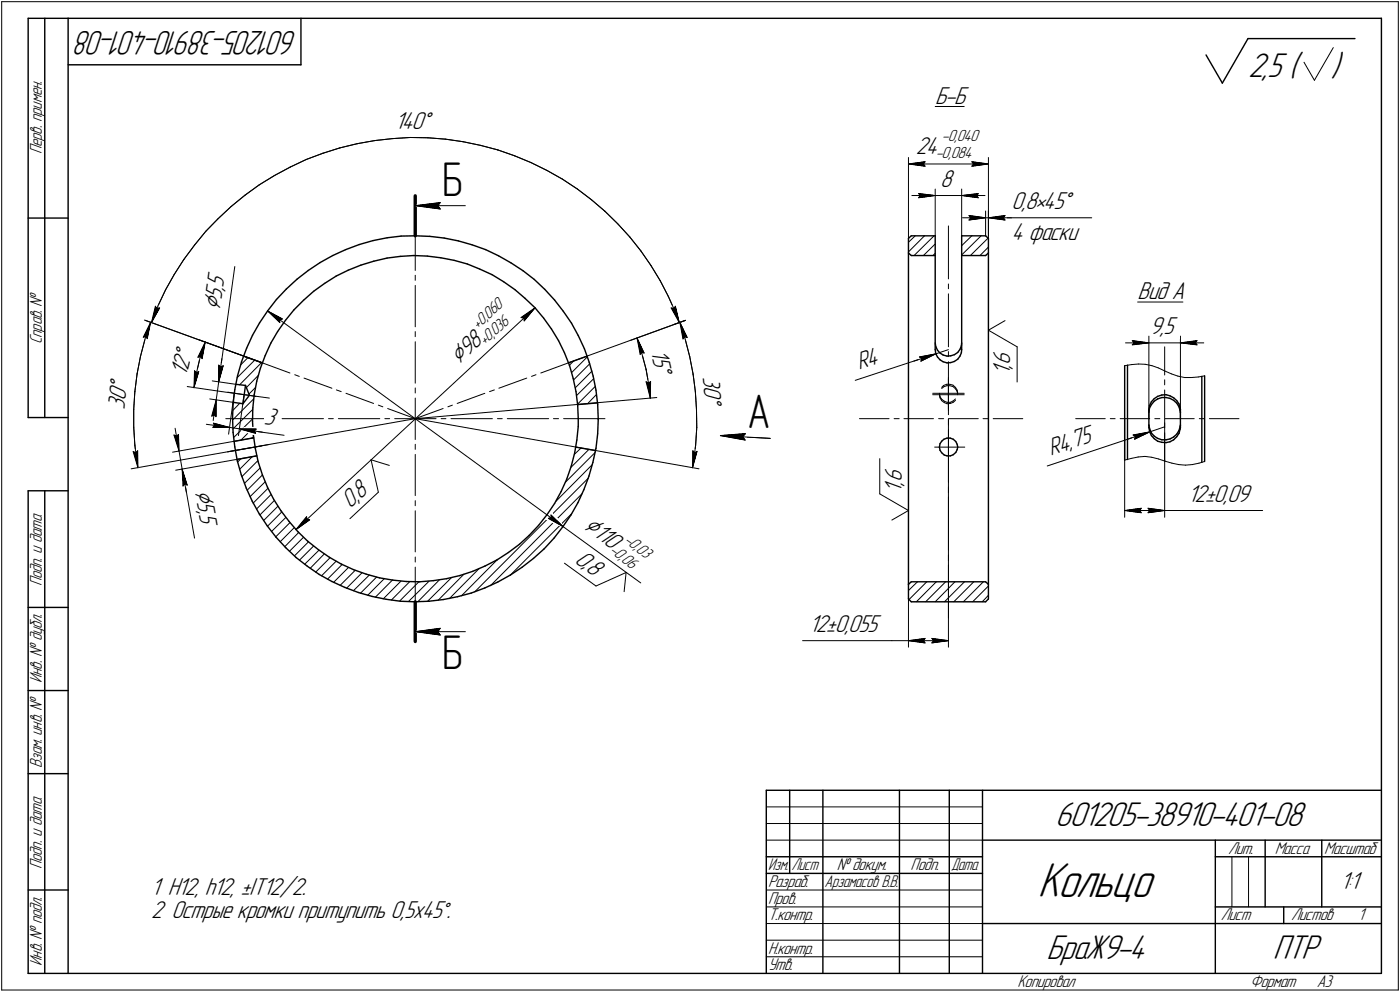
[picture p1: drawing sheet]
<svg xmlns="http://www.w3.org/2000/svg" width="421mm" height="298mm" viewBox="0 0 421 298" stroke-linecap="round" stroke-linejoin="round" font-family="sans-serif">
<defs><g id="words">
<text font-size="15.6" x="312" y="269.4">Кольцо</text>
<g font-size="14.6">
<text x="133" y="58.8">Б</text>
<text x="224.7" y="128.6">А</text>
<text x="133" y="201">Б</text>
</g>
<g font-size="10.9">
<text x="375.3" y="23.2">2,5 (</text>
<text x="400.3" y="23.2">)</text>
<text x="317.4" y="248.1">601205-38910-401-08</text>
<text x="314.7" y="288.1">БраЖ9-4</text>
<text x="382.8" y="288.1">ПТР</text>
</g>
<text font-size="10.8" x="89.4" y="9.4" transform="rotate(-180 89.4 9.4)">601205-38910-401-08</text>
<g font-size="8.5">
<text x="66.1" y="93.6" transform="rotate(-82 66.1 93.6)">Ç5,</text>
<text x="138" y="109.6" transform="rotate(-43 138 109.6)">Ç98</text>
<text x="58.6" y="147.4" transform="rotate(80 58.6 147.4)">Ç5,</text>
<text x="175.2" y="158.7" transform="rotate(36 175.2 158.7)">Ç110</text>
</g>
<g font-size="7.8">
<text x="281.2" y="31.3">Б-Б</text>
<text x="118.7" y="38.7">140Å</text>
<text x="275.4" y="46.3">24</text>
<text x="282.8" y="56.3">8</text>
<text x="304.2" y="62.9">0,8•45Å</text>
<text x="304.2" y="72">4 фаски</text>
<text x="67.2" y="86.4" transform="rotate(-82 67.2 86.4)">5</text>
<text x="342.1" y="90">Вид А</text>
<text x="345.8" y="100.5">9,5</text>
<text x="195.7" y="105.6" transform="rotate(77 195.7 105.6)">15Å</text>
<text x="56" y="113.4" transform="rotate(-76 56 113.4)">12Å</text>
<text x="211.4" y="113.3" transform="rotate(85 211.4 113.3)">30Å</text>
<text x="258.4" y="111.2" transform="rotate(-18 258.4 111.2)">R4</text>
<text x="303.8" y="112.8" transform="rotate(-90 303.8 112.8)">1</text>
<text x="303.8" y="110.9" transform="rotate(-90 303.8 110.9)">,</text>
<text x="303.8" y="109.8" transform="rotate(-90 303.8 109.8)">6</text>
<text x="37.5" y="123.1" transform="rotate(-85 37.5 123.1)">30Å</text>
<text x="79.3" y="127.4" transform="rotate(8 79.3 127.4)">3</text>
<text x="316" y="137" transform="rotate(-18 316 137)">R4,</text>
<text x="322.8" y="134.7" transform="rotate(-18 322.8 134.7)">75</text>
<text x="271.2" y="148" transform="rotate(-90 271.2 148)">1</text>
<text x="271.2" y="146" transform="rotate(-90 271.2 146)">,</text>
<text x="271.2" y="145" transform="rotate(-90 271.2 145)">6</text>
<text x="59.8" y="154.6" transform="rotate(80 59.8 154.6)">5</text>
<text x="105.3" y="153" transform="rotate(-43 105.3 153)">0,</text>
<text x="108.3" y="150.2" transform="rotate(-43 108.3 150.2)">8</text>
<text x="357.3" y="150.9">12±0,09</text>
<text x="172.6" y="168.7" transform="rotate(36 172.6 168.7)">0,</text>
<text x="175.9" y="171.2" transform="rotate(36 175.9 171.2)">8</text>
<text x="243.4" y="190">12±0,055</text>
<text x="45.5" y="268.8">1 H12, h12, ±IT12/2.</text>
<text x="403.1" y="267.2">1:1</text>
<text x="45.5" y="276">2 Острые кромки притупить 0,5х45°.</text>
</g>
<g font-size="5.4">
<text x="12.6" y="46.3" transform="rotate(-90 12.6 46.3)">Перв. примен.</text>
<text x="12.6" y="103.4" transform="rotate(-90 12.6 103.4)">Справ. №</text>
<text x="12.6" y="176.1" transform="rotate(-90 12.6 176.1)">Подп. и дата</text>
<text x="12.6" y="205.2" transform="rotate(-90 12.6 205.2)">Инв. № дубл.</text>
<text x="12.6" y="230.9" transform="rotate(-90 12.6 230.9)">Взам. инв. №</text>
<text x="369.3" y="256.6">Лит.</text>
<text x="383.4" y="256.6">Масса</text>
<text x="398.3" y="256.6">Масштаб</text>
<text x="12.6" y="261.1" transform="rotate(-90 12.6 261.1)">Подп. и дата</text>
<text x="251.6" y="261.6">№ докум.</text>
<text x="273.9" y="261.6">Подп.</text>
<text x="231" y="266.6">Разраб.</text>
<text x="248" y="266.6">Арзамасов В.В.</text>
<text x="231" y="271.6">Пров.</text>
<text x="231" y="276.6">Т.контр.</text>
<text x="367.1" y="276.6">Лист</text>
<text x="388.3" y="276.6">Листов</text>
<text x="408.5" y="276.6">1</text>
<text x="231" y="286.6">Н.контр.</text>
<text x="12.6" y="290.2" transform="rotate(-90 12.6 290.2)">Инв. № подл.</text>
<text x="231" y="291.6">Утв.</text>
<text x="306" y="296.6">Копировал</text>
<text x="376" y="296.6">Формат</text>
<text x="396" y="296.6">A3</text>
</g>
<g font-size="5.3">
<text x="231.1" y="261.6">Изм.</text>
<text x="238.1" y="261.6">Лист</text>
<text x="286.1" y="261.6">Дата</text>
</g>
<g font-size="5.1">
<text x="281.4" y="47.4">-0,084</text>
<text x="283.3" y="42.4">-0,040</text>
<text x="143.7" y="99" transform="rotate(-43 143.7 99)">+0,</text>
<text x="146.9" y="96.1" transform="rotate(-43 146.9 96.1)">060</text>
<text x="149" y="101" transform="rotate(-43 149 101)">036</text>
<text x="145.8" y="103.9" transform="rotate(-43 145.8 103.9)">+0,</text>
<text x="183" y="165.8" transform="rotate(36 183 165.8)">-0,</text>
<text x="187.4" y="162.9" transform="rotate(36 187.4 162.9)">-0,</text>
<text x="191.1" y="165.5" transform="rotate(36 191.1 165.5)">03</text>
<text x="186.6" y="168.5" transform="rotate(36 186.6 168.5)">06</text>
</g>
</g></defs>
<g fill="none" stroke="#000" stroke-width=".42">
<path d="M8.5 5.5v120zM8.5 5.5h12zM13.5 5.5v120zM20.5 5.5v287zM20.5 5.5h395zM20.5 19.5h70zM90.5 5.5v14zM362.7 16.5l4.9 8.5zM375.3 11.6l-7.7 13.4zM375.3 11.6h32.2zM415.5 5.5v287zM8.5 65.5h12z"/>
<path d="M96.3 78.9l3.8-2.1zM100.1 76.8l3.9-1.8zM104 75l4-1.5zM108 73.5l4.2-1.2zM108.5 79.7l3.9-1.2zM112.2 72.3l4.2-.8zM112.4 78.5l4-.9zM116.4 71.5l4.2-.5zM116.4 77.6l4-.6zM120.4 77l4.1-.2zM120.6 71l4.4-.1zM124.5 76.8l4 .2z"/>
<path d="M125 70.9l4.3 .1zM128.5 77l4.1 .5zM129.3 71l4.3 .5zM132.6 77.5l4 .7zM133.6 71.5l4.2 .9zM136.6 78.2l3.9 1.1zM137.8 72.4l4.2 1.2zM140.5 79.3l3.8 1.6zM142 73.6l4 1.4zM146 75l3.9 1.9zM149.9 76.9l3.8 2.1zM153.7 79l3.6 2.4z"/>
<path d="M273.2 71.6v4.4zM273.2 76v99.6zM273.2 71.6l.9-.7zM273.2 76l.9 .8zM274.1 70.9h7.2zM274.1 76.8h7.2zM281.3 70.9v34.2zM289.2 70.9h7.2zM289.2 76.8h7.2zM289.2 70.9v34.2zM296.4 70.9l.9 .7zM296.4 76.8l.9-.8z"/>
<path d="M297.3 71.6v4.4zM297.3 76v99.6zM78.1 97l-2.2 3.8zM80.5 93.4l-2.4 3.6zM83.1 90l-2.6 3.4zM83.5 99.7l-2.1 3.4zM85.9 96.3l-2.4 3.4zM86.1 86.9l3.2-3zM86.1 86.9l-3 3.1zM88.4 93.1l2.9-2.8zM88.4 93.1l-2.5 3.2zM89.3 83.9l3.4-2.6z"/>
<path d="M91.3 90.3l3-2.8zM92.7 81.3l3.6-2.4zM94.3 87.5l3.3-2.3zM97.6 85.2l3.5-2.2zM101.1 83l3.6-1.8zM104.7 81.2l3.8-1.5zM144.3 80.9l3.7 1.6zM148 82.5l3.5 2.2zM151.5 84.7l3.4 2.3zM154.9 87l3 2.7zM157.3 81.4l3.4 2.6zM157.9 89.7l3 2.8z"/>
<path d="M160.7 84l3.1 3zM160.9 92.5l2.6 3.1zM163.5 95.6l2.4 3.3zM163.8 87l3 3.2zM165.9 98.9l2.1 3.5zM166.8 90.2l2.6 3.4zM169.4 93.6l2.5 3.5zM171.9 97.1l2 3.7zM70.6 117.1l-.5 4.3zM70.9 115.5l2.9 .3zM71.5 112.9l-.9 4.2zM72.6 108.7l-1.1 4.2z"/>
<path d="M73.2 107l5.7 2.1zM73.8 115.8l-.7 5.5zM73.8 115.8l1.2 3zM74.2 104.6l-1.6 4.1zM75 118.8l-1.9 2.5zM75.9 100.8l-1.7 3.8zM76.5 118.6l-.5 4zM77.2 114.6l-.7 4zM78.3 110.7l-1.1 3.9zM79.8 106.8l-1.5 3.9zM81.4 103.1l-1.6 3.7zM168 102.4l1.8 3.6z"/>
<path d="M169.8 106l1.5 3.8zM170.9 109.1l5.7-2.1zM171.3 109.8l1.1 3.9zM172.4 113.7l.8 4zM173.2 117.7l.5 4.1zM173.9 100.8l1.9 4zM175.8 104.8l1.4 4.1zM177.2 108.9l1.2 4.1zM178.4 113l.8 4.3zM179.2 117.3l.5 4.2zM281.3 105.1l.1 1.2zM281.3 103l.1 1.1z"/>
<path d="M281.4 106.3l.5 1zM281.4 104.1l.5 1.1zM281.9 107.3l.8 .8zM281.9 105.2l.8 .9zM282.7 108.1l.9 .6zM282.7 106.1l.9 .6zM283.6 108.7l1.2 .4zM283.6 106.7l1.2 .3zM284.8 109.1l1.1-.1zM284.8 107l1.1-.1zM285.9 109l1.1-.4zM285.9 106.9l1.1-.3z"/>
<path d="M287 108.6l1-.7zM287 106.6l1-.7zM288.7 107l-.7 .9zM288.7 105l-.7 .9zM289.1 106l-.4 1zM289.1 103.9l-.4 1.1zM289.2 105.1l-.1 .9zM289.2 103l-.1 .9zM338.2 109.9v28.4zM339.1 109.7v28.4zM347.1 119.8l-.8 .9zM347.1 119.8l1-.7z"/>
<path d="M348.1 119.1l1.3-.4zM348.1 119.9l1.3-.4zM349.4 118.7l1.3-.1zM349.4 119.5h1.3zM350.7 118.6l1.2 .4zM350.7 119.5l1.2 .2zM351.9 119l1.1 .5zM351.9 119.7l1.1 .6zM353 119.5l.9 .9zM361.4 113.1v25.8zM362.3 112.9v25.8zM8.5 125.5h12z"/>
<path d="M69.9 125.6l.2 4.4zM70.1 121.4l-.2 4.2zM70.1 130l.5 4.3zM70.1 120.9l3 .4zM70.3 132.7l6-1.1zM70.6 134.3l.8 4.2zM71.2 138.1l6-1.1zM71.4 138.5l1.2 4.2zM75.9 126.7l.3 4zM76 122.6l-.1 4.1zM76.2 130.7l.6 4.1zM76.8 134.8l.8 4z"/>
<path d="M77.6 138.8l1.3 3.9zM172.8 136.2l-1 3.9zM173.1 134.4l6 1zM173.5 132.2l-.7 4zM173.7 121.8l.2 4zM173.7 121.6l6-.5zM173.9 128.2l-.4 4zM173.9 125.8v2.4zM178.3 138.9l-1.2 4.2zM179.2 134.7l-.9 4.2zM179.7 121.5l.2 4.3zM179.7 130.4l-.5 4.3z"/>
<path d="M179.9 126.1l-.2 4.3zM179.9 125.8v.3zM282.5 134.4l.2 .9zM282.7 133.3l-.2 1.1zM282.7 135.3l.5 .8zM283.2 132.6l-.5 .7zM283.2 132.6l.7-.6zM283.2 136.1l.8 .6zM283.9 132l.9-.3zM284 136.7l.8 .3zM284.8 131.7h.9zM284.8 137h1z"/>
<path d="M285.7 131.7l1 .3zM285.8 137l.9-.3zM286.7 132l.7 .7zM286.7 136.7l.7-.7zM287.4 132.7l.5 .8zM287.9 133.5l.1 .9zM287.9 135.1l-.5 .9zM288 134.4l-.1 .7zM345.5 128.5l.3 1.3zM345.5 127.8l.3 1.1zM345.5 124v3.8zM345.5 123v.8z"/>
<path d="M345.5 127.8v.7zM345.7 121.9l-.2 1.2zM345.7 122.7l-.2 1.3zM345.8 129.8l.5 1.1zM345.8 128.9l.5 1.2zM346.3 130.9l.8 .9zM346.3 120.7l-.6 1.2zM346.3 121.6l-.6 1.1zM346.3 130.1l.8 1zM347.1 131.8l1 .8zM347.1 120.6l-.8 1zM347.1 120.6l1-.7z"/>
<path d="M347.1 131.1l1 .6zM348.1 132.6l1.3 .3zM348.1 131.7l1.3 .5zM349.4 132.9l1.3 .1zM349.4 132.2h1.3zM350.7 133l1.2-.2zM350.7 132.2l1.2-.3zM351.9 132.8l1.1-.6zM351.9 131.9l1.1-.6zM353 132.2l.9-1zM353 120.3l.9 .9zM353 131.3l.9-.8z"/>
<path d="M353.9 120.4l.7 1zM353.9 121.2l.7 1.1zM354.6 130.2l-.7 1zM354.6 121.4l.3 1.3zM354.6 122.3l.3 1.1zM354.6 129.4l-.7 1.1zM354.9 128.9l-.3 1.3zM354.9 122.7l.1 .4zM354.9 123.4l.1 .6zM354.9 128.2l-.3 1.2zM355 128.5l-.1 .4zM355 127.8l-.1 .4z"/>
<path d="M355 124v3.8zM355 122.9v1.1zM355 127.8v.7zM8.5 147.5v145zM8.5 147.5h12zM13.5 147.5v145zM72.6 142.7l1.5 4zM74.1 146.7l1.8 3.9zM75.9 150.6l2.1 3.8zM78 154.4l2.3 3.6zM78.9 142.7l1.5 3.7zM80.3 158l2.7 3.4z"/>
<path d="M80.4 146.4l1.9 3.6zM82.3 150l2.2 3.5zM84.5 153.5l2.5 3.2zM87 156.7l2.6 3.1zM89.6 159.8l2.9 2.8zM162 157.9l-2.8 3zM164.5 154.7l-2.5 3.2zM166.8 151.3l-2.3 3.4zM168.7 147.7l-1.9 3.6zM169.2 158.3l-2.6 3.4zM170.4 144l-1.7 3.7zM171.7 154.8l-2.5 3.5z"/>
<path d="M171.8 140.1l-1.4 3.9zM173.8 151l-2.1 3.8zM175.6 147.2l-1.8 3.8zM177.1 143.1l-1.5 4.1zM83 161.4l2.9 3.2zM85.9 164.6l3.2 3zM89.1 167.6l3.4 2.6zM92.5 170.2l3.5 2.4zM92.5 162.6l3.3 2.6zM95.8 165.2l3.3 2.3zM96 172.6l3.8 2.2zM99.1 167.5l3.5 2z"/>
<path d="M99.8 174.8l3.9 1.7zM102.6 169.5l3.7 1.7zM103.7 176.5l4.1 1.6zM106.3 171.2l3.9 1.4zM107.8 178.1l4.1 1.1zM110.2 172.6l3.9 1.1zM111.9 179.2l4.2 .9zM114.1 173.7l4 .6zM118.1 174.3l4.1 .5zM122.2 174.8h4zM126.2 174.8l4.1-.3zM130.3 174.5l4-.6z"/>
<path d="M134.3 173.9l4-.9zM137.6 179.3l4.1-1.1zM138.3 173l3.9-1.3zM141.7 178.2l4.1-1.5zM142.2 171.7l3.7-1.6zM145.8 176.7l3.9-1.8zM145.9 170.1l3.6-1.9zM149.5 168.2l3.4-2.2zM149.7 174.9l3.8-2.1zM152.9 166l3.3-2.4zM153.5 172.8l3.6-2.4zM156.2 163.6l3-2.7z"/>
<path d="M157.1 170.4l3.3-2.6zM160.4 167.8l3.3-2.9zM166.6 161.7l-2.9 3.2zM273.2 175.6v4.4zM273.2 175.6l.9-.8zM274.1 174.8h22.3zM296.4 174.8l.9 .8zM297.3 175.6v4.4zM8.5 182.5h12zM116.1 180.1l4.3 .6zM120.4 180.7l4.3 .1zM124.7 180.8l4.3-.1z"/>
<path d="M129 180.7l4.3-.5zM133.3 180.2l4.3-.9zM273.2 180l.9 .8zM274.1 180.8h22.3zM296.4 180.8l.9-.8zM8.5 207.5h12zM8.5 232.5h12zM230.5 237.5h185zM230.5 237.5v55zM237.5 237.5v25zM247.5 237.5v55zM270.5 237.5v55z"/>
<path d="M285.5 237.5v55zM295.5 237.5v55zM230.5 257.5h65zM295.5 252.5h120zM365.5 252.5v40zM365.5 257.5h15zM380.5 252.5v20zM380.5 257.5h35zM397.5 252.5v20zM8.5 267.5h12zM230.5 262.5h65zM295.5 277.5h70z"/>
<path d="M365.5 277.5h50zM365.5 272.5h50zM386.1 272.5v5zM8.5 292.5h12zM20.5 292.5h395z"/>
</g>
<g fill="none" stroke="#000" stroke-width=".3">
<path d="M.5 .5v297zM.5 .5h420zM392.2 18.7l3.1 5.4zM401 14.3l-5.7 9.8zM420.5 .5v297zM281.3 32h8.7zM73.7 58.7l4.3-3.2zM78 55.5l4.5-2.8zM82.5 52.7l4.8-2.5zM87.3 50.2l4.8-2.3zM92.1 47.9l5-1.8zM97.1 46.1l5.1-1.7z"/>
<path d="M102.2 44.4l5.2-1.2zM107.4 43.2l5.3-1zM112.7 42.2l5.3-.5zM118 41.7l5.4-.4zM123.4 41.3l5.3 .1zM128.7 41.4l5.3 .4zM134 41.8l5.3 .8zM139.3 42.6l5.2 1.1zM144.5 43.7l5.2 1.3zM149.7 45l5.1 1.8zM154.8 46.8l4.9 2.1zM159.7 48.9l4.8 2.3z"/>
<path d="M164.5 51.2l4.7 2.6zM169.2 53.8l4.5 3zM173.7 56.8l4.2 3.2zM273.2 47.3v24.3zM273.2 49.3l5-.7zM273.2 49.3l5 .7zM273.2 49.3h24.1zM274.2 58.8h7.1zM276.3 58.2l5 .6zM276.3 58.2l.5 .6zM276.3 59.4l5-.6zM276.8 58.8l-.5 .6z"/>
<path d="M277.7 49.3l.5 .7zM278.2 48.6l-.5 .7zM281.3 56.8v14.1zM281.3 58.8h7.9zM289.2 56.8v14.1zM289.2 58.8l5 .6zM289.2 58.8l5-.6zM289.2 58.8h7zM292.3 50l5-.7zM292.3 48.6l.5 .7zM292.3 48.6l5 .7zM292.8 49.3l-.5 .7z"/>
<path d="M293.7 58.8l.5 .6zM294.2 58.2l-.5 .6zM297.3 47.3v24.3zM55.3 78l-2.9 4.5zM58.5 73.7l-3.2 4.3zM61.9 69.5l-3.4 4.2zM65.6 65.7l-3.7 3.8zM65.6 65.7l3.9-3.6zM69.5 62.1l4.2-3.4zM124.9 68.8v12.5zM124.9 61.8l7.5-.9zM124.9 61.8l7.5 1z"/>
<path d="M124.9 61.8h15.1zM131.7 61.8l.7 1zM132.4 60.9l-.7 .9zM177.9 60l4 3.5zM181.9 63.5l3.9 3.7zM185.8 67.2l3.6 4zM189.4 71.2l3.3 4.2zM192.7 75.4l3 4.4zM195.7 79.8l2.8 4.5zM273.2 75.7l4.8-4.8zM273.2 72.8l2.1-1.9zM274.9 76.8l6-5.9z"/>
<path d="M277.7 76.8l3.6-3.5zM280.6 76.8l.7-.7zM285.2 67.9v15.9zM289.2 76.6l5.9-5.7zM289.2 73.8l3.1-2.9zM289.2 71l.2-.1zM289.5 65.4h6.9zM291.4 64.8l5 .6zM291.4 64.8l.5 .6zM291.4 66.1l5-.7zM291.8 76.8l5.4-5.3zM291.9 65.4l-.5 .7z"/>
<path d="M294.7 76.8l2.6-2.5zM296.4 63.4v7.5zM296.4 65.4h.9zM297.3 65.4h5zM297.3 63.4v7.5zM297.3 65.4l5 .7zM297.3 65.4l5-.6zM297.3 65.4h6.9zM301.8 65.4l.5 .7zM302.3 65.4h26zM302.3 64.8l-.5 .6zM43.4 96.2l35.5 12.9z"/>
<path d="M43.7 96.3l35.2 12.8zM45.3 96.9l-1.7 5zM45.3 96.9l-1 4.9zM45.3 96.9l-2.2 4.4zM46.7 92l-1.1 4.9zM46.7 92l.5 .7zM47.2 92.7l.8-.2zM47.5 91.9l-1.9 5zM48 92.5l-2.4 4.4zM49.8 87.1l-2.3 4.8zM52.4 82.5l-2.6 4.6zM68.4 95.9l-2.6 18.8z"/>
<path d="M70.6 80.1l-2.2 15.8zM80.5 93.5l4.4 2.3zM80.5 93.5l3.7 3.4zM80.5 93.5l88.8 64.7zM84.1 96.1l.8-.3zM84.1 96.1l.1 .8zM124.9 82.7v1.5zM124.9 85.8v12.4zM124.9 99.7v1.5zM156.7 95.4l.9 .2zM156.7 95.4l4.2-2.9zM157.6 95.6v.8z"/>
<path d="M160.9 92.5l-3.3 3.9zM198.5 84.3l2.5 4.8zM201 89.1l2.2 4.9zM201.8 92.5l2.5 4.4zM201.8 92.5l.9 .2zM202.6 97.5l3.6-1.2zM203.1 92l-.4 .7zM203.1 92l1.2 4.9zM203.2 94l1.1 2.9zM204.5 96.9l1.6 5zM204.5 96.9l2.2 4.5zM204.5 96.9l.9 5z"/>
<path d="M285.2 88.3v15.9zM285.2 85.3v1.5zM297.3 99.2l5-2.8zM297.3 99.2l8.6 5zM342.1 90.8h13.7zM40.6 117.7l-.4 5.3zM41.2 112.4l-.6 5.3zM42.2 107.1l-1 5.3zM43.1 101.3l.8-.2zM43.6 101.9l-1.4 5.2zM43.9 101.1l.4 .7zM56.3 116.2l10.4 1.5z"/>
<path d="M58.5 111.4l-.2 5.1zM58.5 111.4l.6 .6zM59.1 112l-.8 4.5zM59.1 112l.7-.3zM59.5 107.4l.8-.3zM59.8 111.7l-1.5 4.8zM59.9 102.1l19 7zM60.2 107.4l-1.1 4.6zM60.3 107.1l.5 .7zM61.7 102.8l-1.5 4.6zM61.7 102.8l-.9 5zM61.7 102.8l-2.2 4.6z"/>
<path d="M63.1 119.9l7 1zM63.8 114.5l7.1 1zM65.8 109.7l.6 .6zM65.8 109.7v5zM65.8 114.7l-.8 5.4zM66.4 110.3l.7-.4zM66.7 117.7l14.3 1.9zM66.7 107.8l-.9 6.9zM67.1 109.9l-1.3 4.8zM68.5 117.9l8.5 1.2zM70.4 118.2l-1.7 12.3zM71.3 113.5l5.3-5.3z"/>
<path d="M72.3 109.7l2.2-2.2zM73.4 118.6l-1.7 12.3zM76.8 116.5l-2 1.9zM77.6 112.9l-3.5 3.6zM78.7 109l-6.6 6.7zM78.9 109.1l8.3 3zM88.6 112.6l1.4 .5zM91.4 113.6l8.4 3.1zM101.2 117.2l1.4 .5zM104.1 118.2l8.3 3zM124.9 102.7v12.4zM124.9 116.6v1.5z"/>
<path d="M124.9 119.6v6.2zM147.2 117.7l1.5-.5zM150 116.7l8.4-3.1zM159.9 113.1l1.3-.5zM162.6 112.1l8.3-3zM170.9 109.1l35.3-12.8zM171.2 109.8l1.4-1.3zM172 111.9l4.7-4.7zM172.6 114.1l4.8-4.8zM173.1 116.5l5-5zM173.4 118.9l5.2-5.1zM179.4 118.5l-2.7 2.8z"/>
<path d="M189.7 102.3l16.5-6zM191.6 101.6l1.4 4.7zM191.6 101.6l2.1 4.5zM191.6 101.6l.9 4.9zM193 105.8l.7 .3zM193 105.8l-.5 .7zM193 106.3l1.3 4.7zM194.3 111l.9 4.8zM194.3 114.7l1.3 4.9zM194.3 114.7l.8 .4zM195.1 115.1l.6-.5zM195.2 115.8l.4 3.8z"/>
<path d="M195.7 114.6l-.1 5zM205.9 101.2l.8 .2zM205.9 101.2l-.5 .7zM206.1 101.9l1.3 5.3zM207.4 107.2l1 5.2zM208.4 112.4l.7 5.3zM209.1 117.7l.4 5.3zM257.2 114.3l24.2-8zM274.8 108.5l6.6-2.2zM276.5 107.3l4.9-1zM276.5 107.3l.7 .4zM276.9 108.5l4.5-2.2z"/>
<path d="M277.2 107.7l-.3 .8zM280.5 118.2h4.7zM280.5 118.6h4.7zM281.4 106.3l3.8-1.2zM282.5 118.2l.2 1zM282.5 118.6l.2 .9zM282.7 119.2l.5 .8zM282.7 119.5l.5 .9zM283.2 116.4l.6-.6zM283.2 120l.8 .6zM283.2 116.8l.6-.6zM283.8 115.8l.9-.3z"/>
<path d="M283.8 116.2l.9-.3zM284.7 115.5h1zM284.7 115.9h1zM285.2 108.7v15.9zM285.2 105.7v1.5zM285.2 118.2h4.8zM285.2 118.2v4.7zM285.2 113.5v4.7zM285.2 118.6h4.8zM285.2 118.6v4.8zM285.2 113.9v4.7zM285.7 115.5l.9 .2z"/>
<path d="M285.7 115.9l.9 .3zM286.6 115.7l.8 .7zM286.6 116.2l.8 .6zM287.4 116.4l.5 .9zM287.4 116.8l.5 .8zM287.9 117.3l.1 .9zM287.9 117.6l.1 1zM305.9 104.2v10.6zM338.2 109.9l2.2-.3zM338.5 103h7zM340.4 109.6l2-.2zM340.5 102.4l5 .6z"/>
<path d="M340.5 102.4l.5 .6zM340.5 103.6l5-.6zM341 103l-.5 .6zM342.4 109.4l2 .1zM344.4 109.5l2.1 .4zM345.5 101v24.8zM345.5 103h9.5zM346.5 109.9l1.9 .7zM348.4 110.6l2 .9zM350.3 104.2v8.5zM350.3 114.1v1.6zM350.3 117.2v8.4z"/>
<path d="M350.4 111.5l1.9 .9zM352.3 112.4l1.9 .6zM354.2 113l2.1 .5zM355 101v24.8zM355 103l5 .6zM355 103l5-.6zM355 103h7zM356.3 113.5h2zM358.3 113.5l2.1-.2zM359.5 103l.5 .6zM360 102.4l-.5 .6zM360.4 113.3l1.9-.4z"/>
<path d="M40 135.7l1.5 4.8zM40 135.7l.8 .4zM40.2 123v5.4zM40.2 128.4l.4 5.4zM40.6 133.8l.6 5.2zM40.8 136.1l.6-.6zM41.2 139l.3 1.5zM41.4 135.5l.1 5zM51.9 135.9l24.4-4.3zM52.3 130.7l.8 .4zM52.3 130.7l1.5 4.9zM52.7 128.7l1.1 6.9z"/>
<path d="M53.7 130.6l.1 5zM53.7 130.6l-.6 .5zM53.8 135.6l1 5.4zM62.1 127.5l6.9 .9zM63.7 125.1l.7-.5zM64 128.4h5zM64.2 127.2l4.8 1.2zM64.2 127.2l.3 .6zM64.4 124.6l.5 .6zM64.5 127.8l-.5 .6zM65 120.1l-1.3 5zM65 120.1l-.1 5.1z"/>
<path d="M65 120.1l-1 7zM67.9 125.8h12.4zM68.4 135.8l12.4-2.2zM68.7 135.7l10-1.7zM69 128.4l3 .5zM69.9 126.2l6.4-6.3zM70 128.9l6-5.9zM70.2 131.6l5.7-5.7zM71.5 138.9l1-1.1zM72 128.9l5 .7zM72 128.9l4.9 1.3zM72 128.9h5z"/>
<path d="M72 128.9l6.9 1zM72.1 121.2l-2.1 2.2zM72.4 132.3l3.6-3.6zM75.8 131.7l.4-.5zM76.5 129.5l.4 .7zM77 129.6l8.4 1.2zM77 128.9l-.5 .6zM81.9 125.8h1.4zM84.8 125.8h12.5zM98.8 125.8h1.4zM101.8 125.8h12.4zM111.6 138.2l5.5 1.7z"/>
<path d="M111.6 138.2l2.2 9.7zM113.8 121.8l1.3 .5zM115.7 125.8h1.5zM116.6 122.8l8.3 3zM118.7 125.8h6.2zM124.9 125.8l8.4-3zM124.9 125.8h6.2zM124.9 136.6v12.3zM124.9 133.5v1.5zM124.9 125.8v6.3zM124.9 125.8l85.3 15.1zM124.9 125.8l72.6-6.3z"/>
<path d="M132.7 125.8h1.4zM134.7 122.3l1.4-.5zM135.6 125.8h12.5zM137.5 121.2l8.3-3zM149.6 125.8h1.4zM152.6 125.8h12.4zM166.5 125.8h1.5zM169.5 125.8h12.4zM172.7 136.6l2.1-2zM173.7 121.4l5.4-5.3zM177.1 135l-5.4 5.5zM178.1 139.6l-10.9 11z"/>
<path d="M208.4 135.5l-.1 5zM208.4 135.5l.6 .6zM208.5 139l-.2 1.5zM209 136.1l.6-.5zM209.2 133.8l-.7 5.2zM209.5 123v5.4zM209.5 128.4l-.3 5.4zM209.6 135.6l-1.3 4.9zM216.7 130.9l14.9 .8zM216.7 130.9l7.5-.6zM216.7 130.9l7.4 1.3zM223.4 131.2l.7 1z"/>
<path d="M224.2 130.3l-.8 .9zM258.5 125.8h8.9zM264.6 137.8v10.6zM268.9 125.8h1.5zM271.9 125.8h8.9zM273.2 125.8v68.7zM281.1 134.4h9.1zM282.3 125.8h1.5zM283.2 120.4l.8 .6zM284 120.6l.8 .3zM284 121l.8 .3zM284.8 120.9h1z"/>
<path d="M284.8 121.3l1-.1zM285.2 129.1v15.8zM285.2 126.1v1.5zM285.2 125.8v68.7zM285.3 125.8h8.9zM285.8 120.9l.9-.4zM285.8 121.2l.9-.3zM286.7 120.5l.7-.6zM286.7 120.9l.7-.6zM295.7 125.8h1.5zM298.7 125.8h8.9zM323.5 125.8h8.9z"/>
<path d="M333.9 125.8h1.5zM336.9 125.8h8.9zM338.2 138.3l2.1-.5zM338.2 125.8v29.6zM339.1 132l6.7-2.2zM340.3 137.8l2-.5zM340.8 130.7l5-.9zM340.8 130.7l.7 .4zM341.2 132l4.6-2.2zM341.5 131.1l-.3 .9zM342.3 137.3l2-.1zM344.3 137.2l2.1 .2z"/>
<path d="M345.8 129.8l4.5-1.5zM346.4 137.4l2 .5zM347.3 125.8h1.5zM348.4 137.9l2 .7zM350.3 125.8h8.9zM350.3 127.1v1.5zM350.3 130v8.5zM350.3 125.8v29.6zM350.4 138.6l2.1 .6zM352.5 139.2l2 .4zM354.5 139.6l2 .2zM356.5 139.8l2.1-.2z"/>
<path d="M358.6 139.6l2-.4zM360.6 139.2l1.7-.5zM360.7 125.8h1.5zM363.7 125.8h8.9zM39.5 140.9l85.4-15.1zM52.8 141.3l24.4-4.3zM54.8 141l.9 4.9zM54.8 141l.2 5zM54.8 141l1.5 4.8zM54.8 141l1.2 6.9zM55.6 145.4l-.6 .6zM55.6 145.4l.7 .4z"/>
<path d="M55.7 145.9l2.8 15.8zM72.1 141.1l3.8-3.9zM72.7 143.3l4.9-4.9zM73.5 145.3l4.7-4.7zM74.3 147.3l4.6-4.6zM75.2 149.3l4.6-4.5zM76.1 151.2l4.5-4.5zM77.1 153l4.4-4.4zM78.1 154.8l4.4-4.4zM79.2 156.5l4.4-4.4zM80.4 158.2l4.4-4.4zM81.6 159.8l4.3-4.3z"/>
<path d="M89 159.2l4.1-3zM89 159.2l71.9-66.7zM92.2 155.3l-3.2 3.9zM92.2 155.3l.1 .7zM92.3 156l.8 .2zM105.2 155.9l8.6-8zM124.9 153.5v12.4zM124.9 150.5v1.5zM164.9 155.8l4.4 2.4zM164.9 155.8l.9-.3zM165.7 154.8l.1 .7zM165.7 154.8l3.6 3.4z"/>
<path d="M169.3 158.2l23.4 17zM170 144.9l9-8.9zM175.1 148.3l-27.6 27.7zM264.6 148.4l8.6 5zM268.2 156.3l5-2.9zM285.2 149.4v16zM285.2 146.5v1.5zM315 140l30.8-10.2zM338.2 153.4l5-.7zM338.2 153.4l5 .7zM338.2 153.4h12.1zM342.7 153.4l.5 .7z"/>
<path d="M343.2 152.7l-.5 .7zM345.3 154.1l5-.7zM345.3 152.7l.5 .7zM345.3 152.7l5 .7zM345.8 153.4l-.5 .7zM350.3 153.4h5zM355.3 153.4h24.4zM82.9 161.4l4.3-4.3zM84.2 162.8l4.3-4.2zM87 165.7l4.3-4.2zM88.6 167l4.2-4.2zM89.8 160l-4.2 4.3z"/>
<path d="M90.1 168.3l4.2-4.2zM91.6 169.6l4.3-4.2zM94.9 172l4.4-4.4zM97.5 166.5l-4.2 4.3zM98.5 174.1l4.5-4.5zM100.3 175l4.5-4.5zM101.1 168.7l-4.4 4.4zM102.3 175.9l4.5-4.5zM104.2 176.8l4.7-4.7zM106.3 177.5l4.8-4.7zM108.4 178.3l4.9-4.9zM110.6 178.9l5-5z"/>
<path d="M112.9 179.5l5.1-5.2zM124.9 170.4v12.4zM124.9 167.4v1.5zM132.2 174.2l-6.6 6.6zM139.5 172.6l-7.8 7.8zM142.7 177.9l34.3-34.2zM144 170.9l-8.9 9zM149.7 168.1l-10.9 11zM153.4 172.9l18.6-18.6zM169.8 169.2l9.4 6.9zM179.2 176.1l9.1-4.1zM188.3 172l-.6 5.8z"/>
<path d="M273.2 177.5l2.7-2.7zM285.2 169.8v16zM285.2 166.9v1.5zM287.2 174.8l-5.9 6zM297.3 178.9l-1.9 1.9zM115.2 180l5.4-5.3zM117.7 180.3l5.5-5.5zM120.2 180.6l5.8-5.8zM122.9 180.8l6.1-6.1zM124.9 189.8l7.5-1zM124.9 189.8l7.5 1zM124.9 189.8h15.1z"/>
<path d="M128.6 180.7l7.1-7zM131.7 189.8l.7 1zM132.4 188.8l-.7 1zM241.4 192.5h26.8zM268.2 192.5h5zM273.2 192.5l5-.6zM273.2 192.5l5 .7zM273.2 192.5h12zM273.4 180.2l5.3-5.4zM275.6 180.8l6-6zM277.7 192.5l.5 .7zM278.2 191.9l-.5 .6z"/>
<path d="M278.4 180.8l6-6zM280.2 193.2l5-.7zM280.2 191.9l.6 .6zM280.2 191.9l5 .6zM280.8 192.5l-.6 .7zM284.1 180.8l6-6zM286.9 180.8l6-6zM289.7 180.8l6-6zM292.5 180.8l4.8-4.7zM230.5 247.5h65zM230.5 252.5h65zM230.5 242.5h65z"/>
<path d="M370.5 257.5v15zM375.5 257.5v15zM230.5 267.5h65zM230.5 272.5h65zM230.5 277.5h65zM.5 297.5h420zM230.5 282.5h65zM230.5 287.5h65z"/>
</g>
<path d="M124.9 58.8v12.1zM124.9 180.8v12z" fill="none" stroke="#000" stroke-width="1"/>
<g fill="#fff" stroke="#fff" stroke-width=".3">
<path d="M118.7 32.9h12.4zM118.7 33h12.4zM118.7 33.1h12.4zM118.7 33.2h12.4zM118.7 33.3h12.4zM118.7 33.4h12.4zM118.7 33.4h12.4zM118.7 33.5h12.4zM118.7 33.6h12.4zM118.7 33.7h12.4zM118.7 33.8h12.4zM118.7 33.9h12.4zM118.7 34h12.4zM118.7 34h12.4zM118.7 34.1h12.4zM118.7 34.2h12.4zM118.7 34.3h12.4zM118.7 34.4h12.4zM118.7 34.5h12.4zM118.7 34.5h12.4zM118.7 34.6h12.4zM118.7 34.7h12.4zM118.7 34.8h12.4zM118.7 34.9h12.4zM118.7 35h12.4zM118.7 35.1h12.4zM118.7 35.1h12.4zM118.7 35.2h12.4zM118.7 35.3h12.4zM118.7 35.4h12.4zM118.7 35.5h12.4zM118.7 35.6h12.4zM118.7 35.6h12.4zM118.7 35.7h12.4zM118.7 35.8h12.4zM118.7 35.9h12.4zM118.7 36h12.4zM118.7 36.1h12.4zM118.7 36.2h12.4zM118.7 36.2h12.4zM118.7 36.3h12.4zM118.7 36.4h12.4zM118.7 36.5h12.4zM118.7 36.6h12.4zM118.7 36.7h12.4zM118.7 36.7h12.4zM118.7 36.8h12.4zM118.7 36.9h12.4zM118.7 37h12.4zM118.7 37.1h12.4zM118.7 37.2h12.4zM118.7 37.3h12.4zM118.7 37.3h12.4zM118.7 37.4h12.4zM118.7 37.5h12.4zM118.7 37.6h12.4zM118.7 37.7h12.4zM118.7 37.8h12.4zM118.7 37.8h12.4zM118.7 37.9h12.4zM118.7 38h12.4zM118.7 38.1h12.4zM118.7 38.2h12.4zM118.7 38.3h12.4zM118.7 38.4h12.4zM118.7 38.4h12.4zM118.7 38.5h12.4zM118.7 38.6h12.4zM118.7 38.7h12.4zM118.7 38.8h12.4zM118.7 38.9h12.4zM118.7 38.9h12.4zM118.7 39h12.4zM118.7 39.1h12.4zM118.7 39.2h12.4zM118.7 39.3h12.4zM118.7 39.4h12.4zM118.7 39.5h12.4zM118.7 39.5h12.4zM118.7 39.6h12.4zM118.7 39.7h12.4zM118.7 39.8h12.4zM118.7 39.9h12.4zM118.7 40h12.4zM118.7 40h12.4zM118.7 40.1h12.4zM118.7 40.2h12.4z"/>
<path d="M46.4 91.4h.3zM46.4 91.5h.5zM46.4 91.6h.8zM46.3 91.7h1.1zM46.3 91.8h1.3zM46.3 91.9h1.5zM46.3 91.9h1.7zM46.2 92h2zM46.2 92.1h2.1zM46.2 92.2h2.3zM46.2 92.3h2.5zM46.1 92.4h2.6zM46.1 92.5h2.5zM46.1 92.5h2.5zM46.1 92.6h2.4zM46.1 92.7h2.4zM46.1 92.8h2.3zM46.1 92.9h2.3zM46.1 93h2.2zM46 93h2.3zM46 93.1h2.3zM46 93.2h2.2zM46 93.3h2.2zM45.9 93.4h2.2zM45.9 93.5h2.2zM45.9 93.6h2.1zM45.9 93.6h2.1zM45.8 93.7h2.1zM45.8 93.8h2.1zM45.8 93.9h2zM45.8 94h2zM45.7 94.1h2.1zM45.7 94.1h2zM45.7 94.2h2zM45.7 94.3h1.9zM45.6 94.4h2zM45.6 94.5h1.9zM45.6 94.6h1.9zM45.6 94.7h1.8zM45.6 94.7h1.7zM45.6 94.8h1.7zM45.6 94.9h1.6zM45.5 95h1.7zM45.6 95.1h1.6zM45.6 95.2h1.6zM45.6 95.2h1.5zM45.6 95.3h1.5zM45.6 95.4h1.4zM45.6 95.5h1.3zM45.6 95.6h1.3zM45.6 95.7h1.2zM45.6 95.8h1.1zM45.6 95.8h1.1zM45.6 95.9h1zM45.6 96h.9zM45.6 96.1h.8zM45.6 96.2h.7zM45.6 96.3h.6zM45.6 96.4h.5zM45.6 96.4h.5zM45.6 96.5h.4zM45.6 96.6h.3zM45.6 96.7h.2zM45.6 96.8h.1z"/>
<path d="M203.3 91.4h.2zM203 91.5h.5zM202.8 91.6h.7zM202.5 91.7h1.1zM202.3 91.8h1.3zM202.1 91.9h1.5zM201.9 91.9h1.7zM201.8 92h1.9zM201.6 92.1h2.1zM201.4 92.2h2.3zM201.2 92.3h2.5zM201.3 92.4h2.5zM201.3 92.5h2.5zM201.3 92.5h2.5zM201.4 92.6h2.4zM201.4 92.7h2.5zM201.5 92.8h2.4zM201.5 92.9h2.4zM201.6 93h2.3zM201.6 93h2.4zM201.7 93.1h2.3zM201.8 93.2h2.2zM201.8 93.3h2.2zM201.8 93.4h2.2zM201.8 93.5h2.2zM201.9 93.6h2.1zM201.9 93.6h2.1zM202 93.7h2.1zM202 93.8h2.1zM202.1 93.9h2zM202.2 94h1.9zM202.2 94.1h2zM202.3 94.1h1.9zM202.3 94.2h1.9zM202.4 94.3h1.8zM202.4 94.4h1.9zM202.4 94.5h1.9zM202.4 94.6h1.9zM202.5 94.7h1.8zM202.6 94.7h1.8zM202.6 94.8h1.8zM202.7 94.9h1.7zM202.7 95h1.7zM202.8 95.1h1.6zM202.8 95.2h1.6zM202.9 95.2h1.5zM202.9 95.3h1.5zM202.9 95.4h1.5zM202.9 95.5h1.5zM203 95.6h1.4zM203.1 95.7h1.3zM203.2 95.8h1.2zM203.3 95.8h1.1zM203.4 95.9h1zM203.5 96h.9zM203.5 96.1h.9zM203.6 96.2h.8zM203.7 96.3h.7zM203.8 96.4h.6zM203.9 96.4h.5zM204 96.5h.4zM204 96.6h.4zM204.1 96.7h.3zM204.2 96.8h.2z"/>
<path d="M52.7 103.1h.3zM52.7 103.2h.6zM52.7 103.3h1zM52.6 103.4h1.4zM52.6 103.5h1.8zM52.6 103.5h2.1zM52.6 103.6h2.4zM52.5 103.7h2.9zM52.5 103.8h3.2zM52.5 103.9h3.5zM52.5 104h3.9zM52.4 104.1h4.3zM52.4 104.1h4.7zM52.4 104.2h5zM52.4 104.3h5.3zM52.3 104.4h5.8zM52.3 104.5h6.1zM52.3 104.6h6.5zM52.3 104.6h6.8zM52.2 104.7h7.2zM52.2 104.8h7.6zM52.2 104.9h7.6zM52.2 105h7.6zM52.2 105.1h7.6zM52.2 105.2h7.6zM52.2 105.2h7.5zM52.2 105.3h7.5zM52.1 105.4h7.6zM52.1 105.5h7.6zM52.1 105.6h7.5zM52.1 105.7h7.5zM52 105.7h7.6zM52 105.8h7.6zM52 105.9h7.5zM52 106h7.5zM51.9 106.1h7.6zM51.9 106.2h7.6zM51.9 106.3h7.5zM51.9 106.3h7.5zM51.8 106.4h7.6zM51.8 106.5h7.6zM51.8 106.6h7.6zM51.8 106.7h7.6zM51.7 106.8h7.7zM51.7 106.8h7.7zM51.7 106.9h7.6zM51.7 107h7.6zM51.6 107.1h7.7zM51.6 107.2h7.7zM51.6 107.3h7.6zM51.6 107.4h7.6zM51.6 107.4h7.6zM51.6 107.5h7.6zM51.6 107.6h7.5zM51.5 107.7h7.6zM51.5 107.8h7.6zM51.5 107.9h7.6zM51.5 107.9h7.5zM51.4 108h7.6zM51.4 108.1h7.6zM51.4 108.2h7.6zM51.4 108.3h7.5zM51.3 108.4h7.6zM51.3 108.5h7.6zM51.3 108.5h7.6zM51.3 108.6h7.5zM51.2 108.7h7.6zM51.2 108.8h7.6zM51.2 108.9h7.6zM51.2 109h7.6zM51.1 109.1h7.7zM51.1 109.1h7.7zM51.1 109.2h7.7zM51.1 109.3h7.6zM51.1 109.4h7.6zM51.1 109.5h7.6zM51.1 109.6h7.6zM51.1 109.6h7.6zM51 109.7h7.6zM51 109.8h7.6zM51 109.9h7.6zM51 110h7.6zM50.9 110.1h7.6zM50.9 110.2h7.6zM50.9 110.2h7.6zM50.9 110.3h7.6zM50.8 110.4h7.6zM50.8 110.5h7.6zM50.8 110.6h7.6zM50.8 110.7h7.6zM50.7 110.7h7.6zM50.7 110.8h7.6zM50.7 110.9h7.6zM50.7 111h7.6zM50.6 111.1h7.7zM50.6 111.2h7.7zM50.6 111.3h7.7zM50.6 111.3h7.7zM50.5 111.4h7.7zM50.5 111.5h7.7zM50.5 111.6h7.7zM50.5 111.7h7.7zM50.5 111.8h7.6zM50.5 111.8h7.6zM50.5 111.9h7.6zM50.4 112h7.7zM50.8 112.1h7.2zM51.1 112.2h6.9zM51.5 112.3h6.5zM51.8 112.4h6.2zM52.2 112.4h5.7zM52.5 112.5h5.4zM52.8 112.6h5.1zM53.2 112.7h4.7zM53.5 112.8h4.3zM53.8 112.9h4zM54.2 112.9h3.6zM54.5 113h3.3zM54.9 113.1h2.8zM55.2 113.2h2.5zM55.5 113.3h2.2zM55.9 113.4h1.8zM56.2 113.5h1.5zM56.6 113.5h1.1zM56.9 113.6h.8zM57.2 113.7h.5z"/>
<path d="M61.6 103h.2zM61.6 103h.2zM61.5 103.1h.3zM61.4 103.2h.4zM61.3 103.3h.5zM61.3 103.4h.5zM61.2 103.5h.6zM61.1 103.5h.7zM61 103.6h.8zM61 103.7h.8zM60.9 103.8h.9zM60.9 103.9h.9zM60.8 104h1zM60.7 104.1h1.1zM60.6 104.1h1.2zM60.5 104.2h1.3zM60.5 104.3h1.3zM60.5 104.4h1.3zM60.5 104.5h1.3zM60.4 104.6h1.4zM60.4 104.6h1.4zM60.3 104.7h1.5zM60.3 104.8h1.5zM60.2 104.9h1.6zM60.2 105h1.6zM60.1 105.1h1.7zM60.1 105.2h1.7zM60 105.2h1.7zM60 105.3h1.7zM59.9 105.4h1.8zM59.9 105.5h1.8zM59.9 105.6h1.8zM59.9 105.7h1.7zM59.8 105.7h1.8zM59.8 105.8h1.8zM59.7 105.9h1.9zM59.7 106h1.9zM59.7 106.1h1.9zM59.6 106.2h2zM59.6 106.3h2zM59.5 106.3h2.1zM59.5 106.4h2.1zM59.4 106.5h2.2zM59.4 106.6h2.1zM59.4 106.7h2.1zM59.4 106.8h2.1zM59.3 106.8h2.2zM59.3 106.9h2.2zM59.2 107h2.3zM59.2 107.1h2.2zM59.1 107.2h2.3zM59.1 107.3h2.3zM59 107.4h2.4zM59 107.4h2.4zM58.9 107.5h2.4zM58.9 107.6h2.4zM58.8 107.7h2.5zM59.2 107.8h2.1zM59.4 107.9h1.9zM59.8 107.9h1.5zM60 108h1.2zM60.3 108.1h.9zM60.5 108.2h.7zM60.7 108.3h.5zM61 108.4h.2z"/>
<path d="M58 110.9h.4zM58 111h.8zM58 111.1h1.3zM58 111.2h1.9zM58 111.3h2.5zM58 111.3h2.5zM58 111.4h2.5zM58 111.5h2.5zM58 111.6h2.4zM58 111.7h2.4zM58 111.8h2.4zM58 111.8h2.3zM58 111.9h2.3zM58 112h2.3zM58 112.1h2.2zM58 112.2h2.2zM58 112.3h2.2zM58 112.4h2.1zM58 112.4h2.1zM58 112.5h2.1zM58 112.6h2.1zM58 112.7h2zM58 112.8h2zM58 112.9h2zM58 112.9h1.9zM58 113h1.9zM58 113.1h1.9zM58 113.2h1.9zM58 113.3h1.9zM58 113.4h1.9zM58 113.5h1.8zM58 113.5h1.8zM58 113.6h1.8zM58 113.7h1.8zM58 113.8h1.7zM58 113.9h1.7zM58 114h1.7zM58 114h1.6zM58 114.1h1.6zM58 114.2h1.6zM58 114.3h1.5zM58 114.4h1.5zM58 114.5h1.5zM57.9 114.6h1.5zM58 114.6h1.4zM58 114.7h1.4zM58 114.8h1.4zM58 114.9h1.4zM58.1 115h1.2zM58.1 115.1h1.2zM58.1 115.1h1.1zM58.1 115.2h1zM58.1 115.3h1zM58.2 115.4h.8zM58.2 115.5h.8zM58.2 115.6h.7zM58.2 115.7h.6zM58.3 115.7h.5zM58.3 115.8h.5zM58.3 115.9h.5zM58.3 116h.4zM58.3 116.1h.3zM58.3 116.2h.3zM58.3 116.2h.2zM58.3 116.3h.2z"/>
<path d="M32.6 112.9h.9zM32.6 112.9h1.9zM32.6 113h2.8zM32.6 113.1h3.7zM32.6 113.2h4.7zM32.6 113.3h5.6zM32.6 113.4h6.5zM32.6 113.5h7.4zM32.6 113.5h7.4zM32.6 113.6h7.4zM32.5 113.7h7.5zM32.5 113.8h7.5zM32.5 113.9h7.5zM32.5 114h7.5zM32.5 114h7.5zM32.5 114.1h7.5zM32.5 114.2h7.5zM32.5 114.3h7.5zM32.5 114.4h7.4zM32.5 114.5h7.4zM32.5 114.6h7.4zM32.4 114.6h7.5zM32.4 114.7h7.5zM32.4 114.8h7.5zM32.4 114.9h7.5zM32.4 115h7.5zM32.4 115.1h7.5zM32.4 115.1h7.5zM32.4 115.2h7.5zM32.4 115.3h7.4zM32.4 115.4h7.4zM32.3 115.5h7.5zM32.3 115.6h7.5zM32.3 115.7h7.5zM32.3 115.7h7.5zM32.3 115.8h7.5zM32.3 115.9h7.5zM32.3 116h7.5zM32.3 116.1h7.5zM32.3 116.2h7.4zM32.3 116.2h7.4zM32.3 116.3h7.4zM32.3 116.4h7.4zM32.3 116.5h7.4zM32.3 116.6h7.4zM32.3 116.7h7.4zM32.3 116.8h7.4zM32.3 116.8h7.4zM32.3 116.9h7.4zM32.3 117h7.4zM32.3 117.1h7.3zM32.3 117.2h7.3zM32.2 117.3h7.4zM32.2 117.3h7.4zM32.2 117.4h7.4zM32.2 117.5h7.4zM32.2 117.6h7.4zM32.2 117.7h7.4zM32.2 117.8h7.4zM32.2 117.9h7.4zM32.2 117.9h7.3zM32.2 118h7.3zM32.2 118.1h7.3zM32.1 118.2h7.4zM32.1 118.3h7.4zM32.1 118.4h7.4zM32.1 118.4h7.4zM32.1 118.5h7.4zM32.1 118.6h7.4zM32.1 118.7h7.4zM32.1 118.8h7.4zM32.1 118.9h7.4zM32.1 119h7.4zM32 119h7.5zM32 119.1h7.5zM32 119.2h7.5zM32 119.3h7.5zM32 119.4h7.5zM32 119.5h7.5zM32 119.5h7.5zM32 119.6h7.5zM32 119.7h7.4zM32 119.8h7.4zM32 119.9h7.4zM31.9 120h7.5zM31.9 120.1h7.5zM31.9 120.1h7.5zM31.9 120.2h7.5zM31.9 120.3h7.5zM31.9 120.4h7.5zM31.9 120.5h7.5zM31.9 120.6h7.5zM31.9 120.6h7.4zM31.9 120.7h7.4zM31.8 120.8h7.5zM31.8 120.9h7.5zM31.8 121h7.5zM31.8 121.1h7.5zM31.8 121.2h7.5zM31.8 121.2h7.5zM31.8 121.3h7.5zM31.8 121.4h7.5zM31.8 121.5h7.4zM31.8 121.6h7.4zM31.8 121.7h7.4zM31.7 121.8h7.5zM31.7 121.8h7.5zM31.7 121.9h7.5zM31.7 122h7.5zM31.7 122.1h7.5zM31.7 122.2h7.5zM31.7 122.3h7.5zM31.7 122.3h7.5zM31.7 122.4h7.4zM31.7 122.5h7.4zM31.7 122.6h7.4zM32.6 122.7h6.5zM33.5 122.8h5.6zM34.5 122.9h4.6zM35.4 122.9h3.7zM36.3 123h2.8zM37.3 123.1h1.8zM38.2 123.2h.9z"/>
<path d="M45.2 97h.2zM45.1 97.1h.3zM45 97.2h.4zM45 97.3h.4zM44.9 97.4h.5zM44.8 97.5h.6zM44.7 97.5h.7zM44.7 97.6h.7zM44.6 97.7h.8zM44.5 97.8h.9zM44.4 97.9h1zM44.4 98h1zM44.3 98h1.1zM44.2 98.1h1.2zM44.1 98.2h1.3zM44 98.3h1.4zM44 98.4h1.4zM43.9 98.5h1.5zM43.9 98.6h1.5zM43.9 98.6h1.5zM43.9 98.7h1.5zM43.8 98.8h1.6zM43.8 98.9h1.6zM43.7 99h1.7zM43.7 99.1h1.7zM43.6 99.1h1.8zM43.6 99.2h1.7zM43.5 99.3h1.8zM43.5 99.4h1.8zM43.4 99.5h1.9zM43.4 99.6h1.9zM43.3 99.7h1.9zM43.3 99.7h1.9zM43.3 99.8h1.9zM43.3 99.9h1.9zM43.2 100h2zM43.2 100.1h2zM43.1 100.2h2zM43.1 100.2h2zM43 100.3h2.1zM43 100.4h2.1zM42.9 100.5h2.2zM42.9 100.6h2.1zM42.8 100.7h2.2zM42.8 100.8h2.2zM42.8 100.8h2.2zM42.8 100.9h2.2zM42.7 101h2.3zM42.7 101.1h2.3zM42.6 101.2h2.4zM42.6 101.3h2.4zM42.5 101.3h2.5zM42.5 101.4h2.5zM42.4 101.5h2.5zM42.4 101.6h2.5zM42.3 101.7h2.6zM42.7 101.8h2.2zM42.9 101.9h2zM43.3 101.9h1.6zM43.5 102h1.3zM43.8 102.1h1zM44 102.2h.8zM44.3 102.3h.5zM44.5 102.4h.3z"/>
<path d="M41.2 135h.7zM40.6 135.1h1.3zM40 135.2h1.9zM39.5 135.3h2.4zM39.5 135.4h2.4zM39.5 135.5h2.4zM39.5 135.6h2.4zM39.6 135.6h2.3zM39.6 135.7h2.3zM39.6 135.8h2.3zM39.6 135.9h2.3zM39.7 136h2.2zM39.7 136.1h2.2zM39.7 136.1h2.2zM39.8 136.2h2.1zM39.8 136.3h2.1zM39.8 136.4h2.1zM39.8 136.5h2.1zM39.9 136.6h2zM39.9 136.7h2zM39.9 136.7h2zM40 136.8h1.9zM40 136.9h1.9zM40 137h1.9zM40 137.1h1.9zM40 137.2h1.9zM40 137.2h1.9zM40 137.3h1.9zM40.1 137.4h1.8zM40.1 137.5h1.8zM40.1 137.6h1.8zM40.1 137.7h1.8zM40.2 137.8h1.7zM40.2 137.8h1.7zM40.2 137.9h1.7zM40.3 138h1.6zM40.3 138.1h1.6zM40.3 138.2h1.6zM40.3 138.3h1.6zM40.4 138.3h1.5zM40.4 138.4h1.5zM40.4 138.5h1.5zM40.5 138.6h1.4zM40.5 138.7h1.4zM40.5 138.8h1.4zM40.5 138.9h1.4zM40.6 138.9h1.3zM40.6 139h1.3zM40.6 139.1h1.2zM40.7 139.2h1.1zM40.7 139.3h1.1zM40.8 139.4h1zM40.9 139.4h.8zM40.9 139.5h.8zM41 139.6h.7zM41 139.7h.7zM41.1 139.8h.6zM41.1 139.9h.6zM41.1 140h.6zM41.2 140h.5zM41.2 140.1h.5zM41.3 140.2h.3zM41.4 140.3h.2zM41.4 140.4h.2z"/>
<path d="M216.3 112.9h1zM215.4 112.9h1.9zM214.5 113h2.8zM213.5 113.1h3.8zM212.6 113.2h4.7zM211.7 113.3h5.6zM210.7 113.4h6.6zM209.8 113.5h7.5zM209.9 113.5h7.4zM209.9 113.6h7.4zM209.9 113.7h7.4zM209.9 113.8h7.4zM209.9 113.9h7.4zM209.9 114h7.4zM209.9 114h7.4zM209.9 114.1h7.4zM209.9 114.2h7.4zM209.9 114.3h7.4zM209.9 114.4h7.4zM210 114.5h7.3zM210 114.6h7.3zM210 114.6h7.3zM210 114.7h7.3zM210 114.8h7.4zM210 114.9h7.4zM210 115h7.4zM210 115.1h7.4zM210 115.1h7.4zM210 115.2h7.4zM210 115.3h7.4zM210 115.4h7.4zM210.1 115.5h7.3zM210.1 115.6h7.3zM210.1 115.7h7.3zM210.1 115.7h7.3zM210.1 115.8h7.4zM210.1 115.9h7.4zM210.1 116h7.4zM210.1 116.1h7.4zM210.1 116.2h7.4zM210.1 116.2h7.4zM210.1 116.3h7.4zM210.1 116.4h7.4zM210.1 116.5h7.4zM210.1 116.6h7.4zM210.1 116.7h7.4zM210.1 116.8h7.5zM210.1 116.8h7.5zM210.1 116.9h7.5zM210.1 117h7.5zM210.1 117.1h7.5zM210.1 117.2h7.5zM210.1 117.3h7.5zM210.1 117.3h7.5zM210.2 117.4h7.4zM210.2 117.5h7.4zM210.2 117.6h7.4zM210.2 117.7h7.4zM210.2 117.8h7.5zM210.2 117.9h7.5zM210.2 117.9h7.5zM210.2 118h7.5zM210.2 118.1h7.5zM210.2 118.2h7.5zM210.2 118.3h7.5zM210.2 118.4h7.5zM210.3 118.4h7.4zM210.3 118.5h7.4zM210.3 118.6h7.4zM210.3 118.7h7.4zM210.3 118.8h7.5zM210.3 118.9h7.5zM210.3 119h7.5zM210.3 119h7.5zM210.3 119.1h7.5zM210.3 119.2h7.5zM210.3 119.3h7.5zM210.4 119.4h7.4zM210.4 119.5h7.4zM210.4 119.5h7.4zM210.4 119.6h7.4zM210.4 119.7h7.4zM210.4 119.8h7.4zM210.4 119.9h7.4zM210.4 120h7.4zM210.4 120.1h7.4zM210.4 120.1h7.4zM210.4 120.2h7.4zM210.4 120.3h7.4zM210.5 120.4h7.3zM210.5 120.5h7.3zM210.5 120.6h7.3zM210.5 120.6h7.3zM210.5 120.7h7.4zM210.5 120.8h7.4zM210.5 120.9h7.4zM210.5 121h7.4zM210.5 121.1h7.4zM210.5 121.2h7.4zM210.5 121.2h7.4zM210.6 121.3h7.3zM210.6 121.4h7.3zM210.6 121.5h7.3zM210.6 121.6h7.3zM210.6 121.7h7.3zM210.6 121.8h7.4zM210.6 121.8h7.4zM210.6 121.9h7.4zM210.6 122h7.4zM210.6 122.1h7.4zM210.6 122.2h7.4zM210.6 122.3h7.4zM210.7 122.3h7.3zM210.7 122.4h7.3zM210.7 122.5h7.3zM210.7 122.6h7.3zM210.7 122.7h7.3zM210.7 122.8h6.3zM210.7 122.9h5.3zM210.7 122.9h4.2zM210.7 123h3.2zM210.7 123.1h2.1zM210.7 123.2h1.1z"/>
<path d="M204.5 97h.1zM204.5 97.1h.2zM204.5 97.2h.3zM204.5 97.3h.4zM204.5 97.4h.5zM204.5 97.5h.6zM204.5 97.5h.6zM204.5 97.6h.6zM204.5 97.7h.7zM204.5 97.8h.8zM204.4 97.9h1zM204.4 98h1.1zM204.4 98h1.2zM204.4 98.1h1.3zM204.4 98.2h1.3zM204.4 98.3h1.3zM204.4 98.4h1.4zM204.4 98.5h1.4zM204.4 98.6h1.5zM204.4 98.6h1.5zM204.4 98.7h1.6zM204.3 98.8h1.7zM204.4 98.9h1.7zM204.4 99h1.7zM204.4 99.1h1.8zM204.4 99.1h1.8zM204.5 99.2h1.7zM204.5 99.3h1.7zM204.5 99.4h1.8zM204.5 99.5h1.8zM204.5 99.6h1.9zM204.6 99.7h1.8zM204.6 99.7h1.9zM204.6 99.8h1.9zM204.6 99.9h2zM204.6 100h2zM204.6 100.1h2zM204.6 100.2h2.1zM204.6 100.2h2.1zM204.6 100.3h2.2zM204.6 100.4h2.2zM204.7 100.5h2.1zM204.7 100.6h2.1zM204.7 100.7h2.2zM204.7 100.8h2.2zM204.8 100.8h2.2zM204.8 100.9h2.2zM204.8 101h2.3zM204.8 101.1h2.3zM204.8 101.2h2.4zM204.9 101.3h2.3zM204.9 101.3h2.4zM204.9 101.4h2.4zM204.9 101.5h2.4zM204.9 101.6h2.4zM205 101.7h2.3zM205 101.8h2.2zM205 101.9h1.9zM205 101.9h1.7zM205 102h1.4zM205.1 102.1h1.1zM205.1 102.2h.8zM205.1 102.3h.6zM205.1 102.4h.3z"/>
<path d="M207.9 135h.5zM207.9 135h1.1zM207.9 135.1h1.6zM207.9 135.2h2zM207.9 135.3h2.4zM207.9 135.4h2.4zM207.9 135.5h2.4zM207.9 135.6h2.4zM207.9 135.6h2.3zM207.9 135.7h2.3zM207.9 135.8h2.3zM207.9 135.9h2.2zM207.9 136h2.2zM207.9 136.1h2.2zM207.9 136.1h2.2zM207.9 136.2h2.2zM207.9 136.3h2.2zM207.9 136.4h2.2zM207.9 136.5h2.1zM207.9 136.6h2.1zM207.9 136.7h2.1zM207.9 136.7h2.1zM207.9 136.8h2zM207.9 136.9h2zM207.9 137h2zM207.9 137.1h1.9zM207.9 137.2h1.9zM207.9 137.2h1.9zM207.9 137.3h1.9zM207.9 137.4h1.8zM207.9 137.5h1.8zM207.9 137.6h1.8zM207.9 137.7h1.7zM207.9 137.8h1.7zM207.9 137.8h1.7zM207.9 137.9h1.7zM207.9 138h1.6zM207.9 138.1h1.6zM207.9 138.2h1.6zM207.9 138.3h1.6zM207.9 138.3h1.6zM207.9 138.4h1.6zM207.9 138.5h1.6zM207.9 138.6h1.5zM207.8 138.7h1.6zM207.9 138.8h1.5zM207.9 138.9h1.4zM207.9 138.9h1.4zM207.9 139h1.3zM207.9 139.1h1.3zM207.9 139.2h1.2zM207.9 139.3h1.1zM208 139.4h1zM208 139.4h1zM208 139.5h1zM208 139.6h.9zM208.1 139.7h.7zM208.1 139.8h.7zM208.1 139.9h.6zM208.2 140h.5zM208.2 140h.4zM208.2 140.1h.3zM208.2 140.2h.3zM208.3 140.3h.1zM208.3 140.4h.1z"/>
<path d="M201.1 104.4h.4zM200.7 104.5h.8zM200.3 104.6h1.2zM199.9 104.6h1.6zM199.6 104.7h2zM199.1 104.8h2.5zM198.8 104.9h2.8zM198.4 105h3.2zM198 105.1h3.6zM197.6 105.2h4.1zM197.3 105.2h4.4zM196.8 105.3h4.9zM196.5 105.4h5.2zM196.1 105.5h5.7zM195.7 105.6h6.1zM195.3 105.7h6.5zM195 105.7h6.8zM194.6 105.8h7.2zM194.1 105.9h7.7zM194.2 106h7.6zM194.2 106.1h7.6zM194.2 106.2h7.6zM194.2 106.3h7.6zM194.3 106.3h7.6zM194.3 106.4h7.6zM194.3 106.5h7.6zM194.3 106.6h7.6zM194.4 106.7h7.6zM194.4 106.8h7.6zM194.4 106.8h7.6zM194.4 106.9h7.6zM194.4 107h7.6zM194.5 107.1h7.6zM194.5 107.2h7.6zM194.5 107.3h7.6zM194.5 107.4h7.6zM194.6 107.4h7.5zM194.6 107.5h7.6zM194.6 107.6h7.6zM194.6 107.7h7.6zM194.6 107.8h7.6zM194.6 107.9h7.7zM194.6 107.9h7.7zM194.6 108h7.7zM194.6 108.1h7.7zM194.7 108.2h7.6zM194.7 108.3h7.7zM194.7 108.4h7.7zM194.7 108.5h7.7zM194.7 108.5h7.7zM194.8 108.6h7.6zM194.8 108.7h7.6zM194.8 108.8h7.6zM194.8 108.9h7.6zM194.9 109h7.5zM194.9 109.1h7.6zM194.9 109.1h7.6zM194.9 109.2h7.6zM195 109.3h7.5zM195 109.4h7.5zM195 109.5h7.6zM195 109.6h7.6zM195 109.6h7.6zM195.1 109.7h7.5zM195.1 109.8h7.6zM195.1 109.9h7.6zM195.1 110h7.6zM195.2 110.1h7.5zM195.2 110.2h7.5zM195.2 110.2h7.6zM195.2 110.3h7.6zM195.2 110.4h7.6zM195.2 110.5h7.6zM195.2 110.6h7.6zM195.2 110.7h7.7zM195.2 110.7h7.7zM195.3 110.8h7.6zM195.3 110.9h7.6zM195.3 111h7.6zM195.3 111.1h7.6zM195.3 111.2h7.6zM195.4 111.3h7.5zM195.4 111.3h7.5zM195.4 111.4h7.6zM195.4 111.5h7.6zM195.5 111.6h7.5zM195.5 111.7h7.5zM195.5 111.8h7.5zM195.5 111.8h7.6zM195.6 111.9h7.5zM195.6 112h7.5zM195.6 112.1h7.5zM195.6 112.2h7.6zM195.6 112.3h7.6zM195.7 112.4h7.5zM195.7 112.4h7.5zM195.7 112.5h7.5zM195.7 112.6h7.6zM195.7 112.7h7.6zM195.7 112.8h7.6zM195.7 112.9h7.6zM195.7 112.9h7.6zM195.7 113h7.2zM195.8 113.1h6.8zM195.8 113.2h6.4zM195.8 113.3h6zM195.8 113.4h5.6zM195.9 113.5h5.2zM195.9 113.5h4.8zM195.9 113.6h4.4zM195.9 113.7h4zM195.9 113.8h3.7zM196 113.9h3.1zM196 114h2.8zM196 114h2.4zM196 114.1h2zM196.1 114.2h1.5zM196.1 114.3h1.2zM196.1 114.4h.7zM196.1 114.5h.4z"/>
<path d="M191.6 101.8h.2zM191.6 101.9h.3zM191.6 101.9h.3zM191.6 102h.4zM191.6 102.1h.4zM191.6 102.2h.5zM191.6 102.3h.6zM191.6 102.4h.7zM191.6 102.4h.8zM191.5 102.5h.9zM191.5 102.6h.9zM191.5 102.7h1zM191.5 102.8h1.1zM191.5 102.9h1.2zM191.5 103h1.3zM191.5 103h1.3zM191.5 103.1h1.4zM191.5 103.2h1.4zM191.5 103.3h1.5zM191.5 103.4h1.5zM191.4 103.5h1.6zM191.5 103.5h1.5zM191.5 103.6h1.6zM191.5 103.7h1.6zM191.5 103.8h1.7zM191.5 103.9h1.7zM191.6 104h1.7zM191.6 104.1h1.7zM191.6 104.1h1.8zM191.6 104.2h1.8zM191.6 104.3h1.9zM191.6 104.4h1.9zM191.7 104.5h1.8zM191.7 104.6h1.8zM191.7 104.6h1.9zM191.7 104.7h1.9zM191.7 104.8h2zM191.8 104.9h1.9zM191.8 105h2zM191.8 105.1h2zM191.8 105.2h2.1zM191.8 105.2h2.1zM191.8 105.3h2.2zM191.9 105.4h2.1zM191.9 105.5h2.2zM191.9 105.6h2.2zM191.9 105.7h2.2zM191.9 105.7h2.2zM191.9 105.8h2.3zM191.9 105.9h2.3zM191.9 106h2.4zM191.9 106.1h2.4zM191.9 106.2h2.5zM191.9 106.3h2.5zM192 106.3h2.5zM192 106.4h2.5zM192 106.5h2.2zM192 106.6h1.9zM192 106.7h1.6zM192.1 106.8h1.2zM192.1 106.8h1zM192.1 106.9h.8zM192.1 107h.5zM192.1 107.1h.3z"/>
<path d="M195.6 114.1h.6zM194.9 114.2h1.3zM193.7 114.3h2.5zM193.8 114.4h2.4zM193.8 114.5h2.4zM193.8 114.6h2.4zM193.9 114.6h2.3zM193.9 114.7h2.3zM193.9 114.8h2.3zM193.9 114.9h2.3zM194 115h2.2zM194 115.1h2.2zM194 115.1h2.2zM194 115.2h2.2zM194.1 115.3h2.1zM194.1 115.4h2.1zM194.1 115.5h2.1zM194.1 115.6h2.1zM194.1 115.7h2.1zM194.1 115.7h2.1zM194.1 115.8h2.1zM194.1 115.9h2.1zM194.2 116h2zM194.2 116.1h2zM194.2 116.2h2zM194.2 116.2h2zM194.3 116.3h1.9zM194.3 116.4h1.9zM194.3 116.5h1.9zM194.3 116.6h1.9zM194.4 116.7h1.8zM194.4 116.8h1.8zM194.4 116.8h1.8zM194.4 116.9h1.8zM194.5 117h1.7zM194.5 117.1h1.7zM194.5 117.2h1.7zM194.5 117.3h1.7zM194.6 117.3h1.6zM194.6 117.4h1.6zM194.6 117.5h1.6zM194.6 117.6h1.6zM194.6 117.7h1.6zM194.6 117.8h1.5zM194.6 117.9h1.5zM194.6 117.9h1.5zM194.7 118h1.4zM194.8 118.1h1.2zM194.8 118.2h1.2zM194.9 118.3h1.1zM194.9 118.4h1.1zM195 118.4h.9zM195 118.5h.9zM195.1 118.6h.8zM195.1 118.7h.7zM195.2 118.8h.6zM195.2 118.9h.6zM195.2 119h.6zM195.3 119h.4zM195.3 119.1h.4zM195.4 119.2h.3zM195.4 119.3h.3zM195.5 119.4h.2zM195.5 119.5h.2z"/>
<path d="M62.1 81h.6zM62.1 81.1h1.2zM62.1 81.2h1.8zM62.1 81.3h2.4zM62.1 81.4h3zM62.1 81.4h3.6zM62 81.5h4.4zM62 81.6h5zM62 81.7h5.6zM62 81.8h6.2zM62 81.9h6.7zM62 82h7.3zM62 82h7.3zM61.9 82.1h7.4zM61.9 82.2h7.4zM61.9 82.3h7.4zM61.9 82.4h7.4zM61.9 82.5h7.4zM61.9 82.5h7.4zM61.9 82.6h7.4zM61.8 82.7h7.5zM61.8 82.8h7.5zM61.8 82.9h7.5zM61.8 83h7.5zM61.8 83.1h7.5zM61.8 83.1h7.5zM61.8 83.2h7.4zM61.7 83.3h7.5zM61.7 83.4h7.5zM61.7 83.5h7.5zM61.7 83.6h7.5zM61.7 83.7h7.5zM61.7 83.7h7.5zM61.7 83.8h7.5zM61.6 83.9h7.5zM61.6 84h7.5zM61.6 84.1h7.5zM61.6 84.2h7.5zM61.6 84.2h7.5zM61.6 84.3h7.5zM61.6 84.4h7.5zM61.6 84.5h7.4zM61.6 84.6h7.4zM61.6 84.7h7.4zM61.6 84.8h7.4zM61.6 84.8h7.4zM61.6 84.9h7.4zM61.6 85h7.4zM61.5 85.1h7.4zM61.5 85.2h7.4zM61.5 85.3h7.4zM61.5 85.3h7.4zM61.5 85.4h7.4zM61.5 85.5h7.4zM61.5 85.6h7.4zM61.4 85.7h7.5zM61.4 85.8h7.4zM61.4 85.9h7.4zM61.4 85.9h7.4zM61.4 86h7.4zM61.4 86.1h7.4zM61.4 86.2h7.4zM61.3 86.3h7.5zM61.3 86.4h7.4zM61.3 86.4h7.4zM61.3 86.5h7.4zM61.3 86.6h7.4zM61.3 86.7h7.4zM61.3 86.8h7.4zM61.2 86.9h7.5zM61.2 87h7.5zM61.2 87h7.5zM61.2 87.1h7.5zM61.2 87.2h7.5zM61.2 87.3h7.5zM61.2 87.4h7.5zM61.1 87.5h7.6zM61.1 87.5h7.6zM61.1 87.6h7.5zM61.1 87.7h7.5zM61.1 87.8h7.5zM61.1 87.9h7.5zM61.1 88h7.5zM61 88.1h7.6zM61 88.1h7.6zM61 88.2h7.5zM61 88.3h7.5zM61 88.4h7.5zM61 88.5h7.5zM61 88.6h7.5zM61 88.6h7.5zM61 88.7h7.5zM61 88.8h7.5zM61 88.9h7.4zM61 89h7.4zM61 89.1h7.4zM61 89.2h7.4zM60.9 89.2h7.5zM60.9 89.3h7.5zM60.9 89.4h7.5zM60.9 89.5h7.4zM60.9 89.6h7.4zM60.9 89.7h7.4zM60.9 89.7h7.4zM60.8 89.8h7.5zM60.8 89.9h7.5zM60.8 90h7.5zM60.8 90.1h7.4zM60.8 90.2h7.4zM60.8 90.3h7.4zM60.8 90.3h7.4zM60.7 90.4h7.5zM60.7 90.5h7.5zM60.7 90.6h7.5zM60.7 90.7h7.5zM60.7 90.8h7.5zM60.7 90.8h7.5zM60.7 90.9h7.5zM60.6 91h7.6zM60.6 91.1h7.6zM60.6 91.2h7.6zM60.6 91.3h7.6zM60.6 91.4h7.5zM60.6 91.4h7.5zM60.6 91.5h7.5zM60.5 91.6h7.6zM60.5 91.7h7.6zM60.5 91.8h7.6zM60.5 91.9h7.6zM60.5 91.9h7.5zM60.5 92h7.5zM60.5 92.1h7.5zM60.5 92.2h7.5zM60.5 92.3h7.5zM60.5 92.4h7.5zM60.5 92.5h7.5zM60.5 92.5h7.5zM60.5 92.6h7.4zM60.5 92.7h7.4zM60.4 92.8h7.5zM61 92.9h6.9zM61.6 93h6.3zM62.2 93h5.7zM62.8 93.1h5.1zM63.5 93.2h4.3zM64.1 93.3h3.7zM64.7 93.4h3.1zM65.3 93.5h2.5zM66 93.6h1.8zM66.5 93.6h1.3zM67.1 93.7h.7z"/>
<path d="M64.9 120.3h.2zM64.9 120.4h.2zM64.9 120.5h.3zM64.8 120.6h.4zM64.8 120.6h.4zM64.7 120.7h.5zM64.7 120.8h.6zM64.6 120.9h.7zM64.5 121h.8zM64.5 121.1h.8zM64.4 121.2h1zM64.4 121.2h1zM64.3 121.3h1.1zM64.3 121.4h1.1zM64.3 121.5h1.1zM64.2 121.6h1.2zM64.2 121.7h1.2zM64.1 121.8h1.3zM64 121.8h1.5zM64 121.9h1.5zM64 122h1.5zM64 122.1h1.5zM63.9 122.2h1.6zM63.9 122.3h1.6zM63.9 122.3h1.6zM63.9 122.4h1.6zM63.8 122.5h1.7zM63.8 122.6h1.7zM63.8 122.7h1.7zM63.8 122.8h1.7zM63.8 122.9h1.7zM63.8 122.9h1.7zM63.8 123h1.7zM63.8 123.1h1.7zM63.7 123.2h1.8zM63.7 123.3h1.8zM63.7 123.4h1.8zM63.7 123.4h1.8zM63.6 123.5h1.9zM63.6 123.6h1.9zM63.6 123.7h1.9zM63.6 123.8h1.9zM63.5 123.9h2zM63.5 124h2zM63.5 124h2zM63.5 124.1h2zM63.4 124.2h2.1zM63.4 124.3h2.1zM63.4 124.4h2.1zM63.4 124.5h2.1zM63.3 124.5h2.2zM63.3 124.6h2.2zM63.3 124.7h2.2zM63.3 124.8h2.2zM63.2 124.9h2.3zM63.2 125h2.3zM63.2 125.1h2.3zM63.2 125.1h2.3zM63.2 125.2h2.3zM63.2 125.3h2.3zM63.2 125.4h2.3zM63.1 125.5h2.4zM63.7 125.6h1.8zM64.3 125.6h1.2zM64.9 125.7h.6z"/>
<path d="M65.4 109.2h.6zM65.4 109.3h1.1zM65.4 109.4h1.7zM65.4 109.5h2.3zM65.4 109.6h2.3zM65.4 109.6h2.3zM65.4 109.7h2.3zM65.4 109.8h2.2zM65.4 109.9h2.2zM65.4 110h2.2zM65.4 110.1h2.2zM65.4 110.2h2.2zM65.4 110.2h2.2zM65.4 110.3h2.2zM65.4 110.4h2.2zM65.4 110.5h2.1zM65.4 110.6h2.1zM65.4 110.7h2.1zM65.4 110.7h2.1zM65.4 110.8h2zM65.4 110.9h2zM65.4 111h2zM65.4 111.1h2zM65.4 111.2h1.9zM65.4 111.3h1.9zM65.4 111.3h1.9zM65.4 111.4h1.8zM65.4 111.5h1.8zM65.4 111.6h1.8zM65.4 111.7h1.8zM65.4 111.8h1.7zM65.4 111.8h1.7zM65.4 111.9h1.7zM65.4 112h1.7zM65.4 112.1h1.7zM65.4 112.2h1.7zM65.4 112.3h1.7zM65.4 112.4h1.7zM65.4 112.4h1.6zM65.4 112.5h1.6zM65.4 112.6h1.6zM65.4 112.7h1.6zM65.4 112.8h1.5zM65.3 112.9h1.6zM65.4 112.9h1.5zM65.4 113h1.4zM65.4 113.1h1.4zM65.4 113.2h1.3zM65.4 113.3h1.3zM65.4 113.4h1.2zM65.4 113.5h1.1zM65.5 113.5h1zM65.5 113.6h1zM65.5 113.7h1zM65.5 113.8h.9zM65.6 113.9h.7zM65.6 114h.7zM65.6 114h.6zM65.7 114.1h.5zM65.7 114.2h.4zM65.7 114.3h.3zM65.7 114.4h.3zM65.8 114.5h.2zM65.8 114.6h.2z"/>
<path d="M80.1 121.9h.7zM80.1 122h1.3zM80.1 122.1h1.9zM80.1 122.2h2.6zM80.1 122.3h3.2zM80.1 122.3h3.9zM80 122.4h4.6zM80 122.5h4.6zM80 122.6h4.6zM80 122.7h4.6zM80 122.8h4.6zM80 122.9h4.6zM80 122.9h4.6zM79.9 123h4.7zM79.9 123.1h4.6zM79.9 123.2h4.6zM79.9 123.3h4.6zM79.9 123.4h4.6zM79.9 123.4h4.6zM79.9 123.5h4.6zM79.8 123.6h4.7zM79.8 123.7h4.7zM79.8 123.8h4.6zM79.8 123.9h4.6zM79.8 124h4.6zM79.8 124h4.6zM79.8 124.1h4.6zM79.8 124.2h4.6zM79.8 124.3h4.6zM79.8 124.4h4.5zM79.8 124.5h4.5zM79.8 124.5h4.5zM79.8 124.6h4.5zM79.8 124.7h4.5zM79.7 124.8h4.6zM79.7 124.9h4.6zM79.7 125h4.6zM79.7 125.1h4.5zM79.7 125.1h4.5zM79.7 125.2h4.5zM79.7 125.3h4.5zM79.6 125.4h4.6zM79.6 125.5h4.6zM79.6 125.6h4.6zM79.6 125.6h4.6zM79.6 125.7h4.6zM79.6 125.8h4.6zM79.6 125.9h4.6zM79.5 126h4.7zM79.5 126.1h4.7zM79.5 126.2h4.7zM79.5 126.2h4.7zM79.5 126.3h4.6zM79.5 126.4h4.6zM79.5 126.5h4.6zM79.4 126.6h4.7zM79.4 126.7h4.7zM79.4 126.7h4.7zM79.4 126.8h4.7zM79.4 126.9h4.7zM79.4 127h4.6zM79.4 127.1h4.6zM79.3 127.2h4.7zM79.3 127.3h4.7zM79.3 127.3h4.7zM79.3 127.4h4.7zM79.3 127.5h4.7zM79.3 127.6h4.7zM79.3 127.7h4.6zM79.2 127.8h4.7zM79.2 127.8h4.7zM79.2 127.9h4.7zM79.2 128h4.7zM79.2 128.1h4.7zM79.2 128.2h4.7zM79.2 128.3h4.6zM79.2 128.4h4.6zM79.2 128.4h4.6zM79.2 128.5h4.6zM79.2 128.6h4.6zM79.2 128.7h4.6zM79.2 128.8h4.6zM79.1 128.9h4.7zM79.7 128.9h4zM80.3 129h3.4zM80.9 129.1h2.8zM81.4 129.2h2.3zM82 129.3h1.7zM82.5 129.4h1.2zM83.1 129.5h.6z"/>
<path d="M63.8 126.6h.3zM63.8 126.7h.5zM63.8 126.7h.9zM63.8 126.8h1.1zM63.8 126.9h1.5zM63.8 127h1.7zM63.7 127.1h2.2zM63.7 127.2h2.4zM63.7 127.3h2.8zM63.7 127.3h3zM63.7 127.4h3.4zM63.7 127.5h3.6zM63.7 127.6h3.8zM63.6 127.7h4zM63.6 127.8h4.2zM63.6 127.8h4.4zM63.6 127.9h4.6zM63.6 128h4.6zM63.6 128.1h4.8zM63.6 128.2h5zM63.6 128.3h5.1zM63.5 128.4h5.4zM63.5 128.4h5.5zM63.5 128.5h5.2zM63.5 128.6h4.9zM63.5 128.7h4.6zM63.5 128.8h4.3zM63.5 128.9h4z"/>
<path d="M73.8 128.4h3.8zM73.5 128.5h4.1zM73.2 128.6h4.4zM72.7 128.7h4.9zM72.4 128.8h5.2zM72 128.9h5.6zM72.1 128.9h5.5zM72.3 129h5.3zM72.4 129.1h5.2zM72.6 129.2h5zM72.7 129.3h4.9zM72.8 129.4h4.8zM73 129.5h4.6zM73.2 129.5h4.4zM73.2 129.6h4.3zM73.4 129.7h4.1zM73.6 129.8h3.9zM73.7 129.9h3.8zM74 130h3.5zM74.3 130h3.2zM74.6 130.1h2.9zM74.9 130.2h2.6zM75.2 130.3h2.2zM75.5 130.4h1.9zM75.9 130.5h1.5zM76.1 130.6h1.3zM76.5 130.6h.9zM76.7 130.7h.7zM77 130.8h.4z"/>
<path d="M63.8 146.5h.5zM63.4 146.6h.9zM62.9 146.6h1.4zM62.5 146.7h1.8zM62.1 146.8h2.2zM61.6 146.9h2.8zM61.1 147h3.3zM60.6 147.1h3.8zM60.2 147.2h4.2zM59.8 147.2h4.6zM59.3 147.3h5.1zM58.8 147.4h5.7zM58.4 147.5h6.1zM57.9 147.6h6.6zM57.5 147.7h7zM57 147.7h7.5zM57.1 147.8h7.5zM57.1 147.9h7.5zM57.1 148h7.5zM57.1 148.1h7.5zM57.1 148.2h7.5zM57.1 148.3h7.5zM57.1 148.3h7.6zM57.1 148.4h7.6zM57.1 148.5h7.6zM57.1 148.6h7.6zM57.1 148.7h7.6zM57.2 148.8h7.5zM57.2 148.8h7.6zM57.2 148.9h7.6zM57.2 149h7.6zM57.2 149.1h7.6zM57.3 149.2h7.5zM57.3 149.3h7.6zM57.3 149.4h7.6zM57.3 149.4h7.6zM57.3 149.5h7.6zM57.3 149.6h7.6zM57.4 149.7h7.5zM57.4 149.8h7.5zM57.4 149.9h7.5zM57.4 149.9h7.5zM57.4 150h7.5zM57.5 150.1h7.4zM57.5 150.2h7.5zM57.5 150.3h7.5zM57.5 150.4h7.5zM57.5 150.5h7.5zM57.5 150.5h7.5zM57.6 150.6h7.4zM57.6 150.7h7.5zM57.6 150.8h7.5zM57.6 150.9h7.5zM57.6 151h7.5zM57.7 151h7.4zM57.7 151.1h7.4zM57.7 151.2h7.5zM57.7 151.3h7.5zM57.7 151.4h7.5zM57.7 151.5h7.5zM57.7 151.6h7.5zM57.7 151.6h7.6zM57.7 151.7h7.6zM57.7 151.8h7.6zM57.7 151.9h7.6zM57.7 152h7.6zM57.8 152.1h7.5zM57.8 152.1h7.6zM57.8 152.2h7.6zM57.8 152.3h7.6zM57.8 152.4h7.6zM57.9 152.5h7.5zM57.9 152.6h7.5zM57.9 152.7h7.5zM57.9 152.7h7.5zM57.9 152.8h7.5zM57.9 152.9h7.5zM58 153h7.4zM58 153.1h7.5zM58 153.2h7.5zM58 153.2h7.5zM58 153.3h7.5zM58.1 153.4h7.4zM58.1 153.5h7.4zM58.1 153.6h7.5zM58.1 153.7h7.5zM58.1 153.8h7.5zM58.1 153.8h7.5zM58.2 153.9h7.4zM58.2 154h7.5zM58.2 154.1h7.5zM58.2 154.2h7.5zM58.2 154.3h7.5zM58.3 154.3h7.4zM58.3 154.4h7.4zM58.3 154.5h7.5zM58.3 154.6h7.5zM58.3 154.7h7.5zM58.3 154.8h7.5zM58.3 154.9h7.5zM58.3 154.9h7.6zM58.3 155h7.6zM58.3 155.1h7.6zM58.3 155.2h7.6zM58.4 155.3h7.5zM58.4 155.4h7.5zM58.4 155.4h7.6zM58.4 155.5h7.6zM58.4 155.6h7.6zM58.4 155.7h7.6zM58.5 155.8h7.5zM58.5 155.9h7.5zM58.5 156h7.5zM58.5 156h7.5zM58.5 156.1h7.5zM58.5 156.2h7.5zM58.6 156.3h7.4zM58.6 156.4h7.5zM58.6 156.5h7.5zM58.6 156.5h7.5zM58.6 156.6h7.5zM58.7 156.7h7.4zM58.7 156.8h7.4zM58.7 156.9h7.5zM58.7 157h7.5zM58.7 157.1h7.5zM58.7 157.1h7.5zM58.8 157.2h7.4zM58.8 157.3h7.5zM58.8 157.4h7.5zM58.8 157.5h7.5zM58.8 157.6h7.5zM58.8 157.6h7.5zM58.8 157.7h7.5zM58.8 157.8h7.6zM58.8 157.9h7.6zM58.8 158h7.6zM58.8 158.1h7.6zM58.9 158.2h7.5zM58.9 158.2h7.5zM58.9 158.3h7.1zM58.9 158.4h6.5zM58.9 158.5h6zM59 158.6h5.5zM59 158.7h5zM59 158.7h4.5zM59 158.8h4zM59 158.9h3.6zM59 159h3.1zM59.1 159.1h2.5zM59.1 159.2h1.9zM59.1 159.3h1.5zM59.1 159.3h1zM59.1 159.4h.5z"/>
<path d="M53.5 130h.7zM52.9 130.1h1.3zM52.6 130.2h1.6zM52.2 130.3h2zM51.7 130.4h2.5zM51.8 130.5h2.4zM51.8 130.6h2.4zM51.8 130.6h2.4zM51.9 130.7h2.3zM51.9 130.8h2.3zM51.9 130.9h2.3zM52 131h2.2zM52 131.1h2.2zM52 131.1h2.2zM52.1 131.2h2.1zM52.1 131.3h2.1zM52.1 131.4h2.1zM52.2 131.5h2zM52.2 131.6h2zM52.2 131.7h2zM52.2 131.7h2zM52.2 131.8h2zM52.2 131.9h2.1zM52.2 132h2.1zM52.3 132.1h2zM52.3 132.2h2zM52.3 132.2h2zM52.4 132.3h1.9zM52.4 132.4h1.9zM52.4 132.5h1.9zM52.5 132.6h1.8zM52.5 132.7h1.8zM52.5 132.8h1.8zM52.5 132.8h1.8zM52.6 132.9h1.7zM52.6 133h1.7zM52.6 133.1h1.7zM52.7 133.2h1.6zM52.7 133.3h1.6zM52.7 133.3h1.6zM52.7 133.4h1.6zM52.7 133.5h1.6zM52.7 133.6h1.6zM52.8 133.7h1.5zM52.8 133.8h1.5zM52.8 133.9h1.5zM52.8 133.9h1.5zM52.9 134h1.4zM53 134.1h1.2zM53 134.2h1.2zM53.1 134.3h1.1zM53.2 134.4h1zM53.2 134.5h.9zM53.3 134.5h.8zM53.3 134.6h.8zM53.3 134.7h.8zM53.4 134.8h.7zM53.4 134.9h.6zM53.5 135h.5zM53.6 135h.4zM53.6 135.1h.4zM53.7 135.2h.2zM53.8 135.3h.1zM53.8 135.4h.1z"/>
<path d="M54.8 141.1h.1zM54.8 141.2h.2zM54.8 141.3h.2zM54.8 141.4h.3zM54.7 141.5h.5zM54.7 141.6h.5zM54.7 141.6h.6zM54.7 141.7h.7zM54.7 141.8h.7zM54.6 141.9h.9zM54.6 142h.9zM54.6 142.1h.9zM54.6 142.2h1zM54.6 142.2h1.1zM54.6 142.3h1.1zM54.5 142.4h1.3zM54.5 142.5h1.4zM54.5 142.6h1.4zM54.5 142.7h1.5zM54.5 142.7h1.5zM54.4 142.8h1.6zM54.5 142.9h1.5zM54.5 143h1.5zM54.5 143.1h1.5zM54.5 143.2h1.6zM54.5 143.3h1.6zM54.5 143.3h1.6zM54.5 143.4h1.7zM54.5 143.5h1.7zM54.5 143.6h1.7zM54.5 143.7h1.7zM54.5 143.8h1.8zM54.5 143.8h1.8zM54.5 143.9h1.8zM54.5 144h1.9zM54.5 144.1h1.9zM54.5 144.2h1.9zM54.5 144.3h2zM54.5 144.4h2zM54.5 144.4h2zM54.5 144.5h2zM54.5 144.6h2.1zM54.5 144.7h2.1zM54.5 144.8h2.1zM54.5 144.9h2.1zM54.5 144.9h2.1zM54.5 145h2.1zM54.5 145.1h2.2zM54.5 145.2h2.2zM54.5 145.3h2.2zM54.5 145.4h2.2zM54.5 145.5h2.3zM54.5 145.5h2.3zM54.5 145.6h2.3zM54.5 145.7h2.4zM54.5 145.8h2.4zM54.5 145.9h2.4zM54.5 146h2.5zM54.5 146h2.5zM54.5 146.1h2.5zM54.5 146.2h2.5zM54.5 146.3h1.9zM54.5 146.4h1.3zM54.5 146.5h.9zM54.5 146.6h.4z"/>
<path d="M275.4 39.3h19.7zM275.4 39.4h19.7zM275.4 39.5h19.7zM275.4 39.5h19.7zM275.4 39.6h19.7zM275.4 39.7h19.7zM275.4 39.8h19.7zM275.4 39.9h19.7zM275.4 40h19.7zM275.4 40h19.7zM275.4 40.1h19.7zM275.4 40.2h19.7zM275.4 40.3h19.7zM275.4 40.4h19.7zM275.4 40.5h19.7zM275.4 40.6h19.7zM275.4 40.6h19.7zM275.4 40.7h19.7zM275.4 40.8h19.7zM275.4 40.9h19.7zM275.4 41h19.7zM275.4 41.1h19.7zM275.4 41.1h19.7zM275.4 41.2h19.7zM275.4 41.3h19.7zM275.4 41.4h19.7zM275.4 41.5h19.7zM275.4 41.6h19.7zM275.4 41.7h19.7zM275.4 41.7h19.7zM275.4 41.8h19.7zM275.4 41.9h19.7zM275.4 42h19.7zM275.4 42.1h19.7zM275.4 42.2h19.7zM275.4 42.2h19.7zM275.4 42.3h19.7zM275.4 42.4h19.7zM275.4 42.5h19.7zM275.4 42.6h19.7zM275.4 42.7h19.7zM275.4 42.8h19.7zM275.4 42.8h19.7zM275.4 42.9h19.7zM275.4 43h19.7zM275.4 43.1h19.7zM275.4 43.2h19.7zM275.4 43.3h19.7zM275.4 43.3h19.7zM275.4 43.4h19.7zM275.4 43.5h19.7zM275.4 43.6h19.7zM275.4 43.7h19.7zM275.4 43.8h19.7zM275.4 43.9h19.7zM275.4 43.9h19.7zM275.4 44h19.7zM275.4 44.1h19.7zM275.4 44.2h19.7zM275.4 44.3h19.7zM275.4 44.4h19.7zM275.4 44.4h19.7zM275.4 44.5h19.7zM275.4 44.6h19.7zM275.4 44.7h19.7zM275.4 44.8h19.7zM275.4 44.9h19.7zM275.4 45h19.7zM275.4 45h19.7zM275.4 45.1h19.7zM275.4 45.2h19.7zM275.4 45.3h19.7zM275.4 45.4h19.7zM275.4 45.5h19.7zM275.4 45.6h19.7zM275.4 45.6h19.7zM275.4 45.7h19.7zM275.4 45.8h19.7zM275.4 45.9h19.7zM275.4 46h19.7zM275.4 46.1h19.7zM275.4 46.1h19.7zM275.4 46.2h19.7zM275.4 46.3h19.7zM275.4 46.4h19.7zM275.4 46.5h19.7zM275.4 46.6h19.7zM275.4 46.7h19.7zM275.4 46.7h19.7zM275.4 46.8h19.7zM275.4 46.9h19.7zM275.4 47h19.7zM275.4 47.1h19.7zM275.4 47.2h19.7zM275.4 47.2h19.7zM275.4 47.3h19.7zM275.4 47.4h19.7zM275.4 47.5h19.7zM275.4 47.6h19.7zM275.4 47.7h19.7zM275.4 47.8h19.7zM275.4 47.8h19.7zM275.4 47.9h19.7zM275.4 48h19.7zM275.4 48.1h19.7zM275.4 48.2h19.7z"/>
<path d="M278 48.2h.7zM277.3 48.3h1.4zM276.5 48.3h2.2zM275.8 48.4h2.9zM275 48.5h3.7zM274.8 48.6h3.9zM274.7 48.7h4zM274.4 48.8h4.3zM274.2 48.9h4.5zM274.1 48.9h4.6zM273.8 49h4.9zM273.6 49.1h5.1zM273.5 49.2h5.2zM273.2 49.3h5.5zM273.5 49.4h5.2zM273.6 49.4h5.1zM273.8 49.5h4.9zM274.1 49.6h4.6zM274.2 49.7h4.5zM274.4 49.8h4.3zM274.7 49.9h4zM274.8 50h3.9zM275 50h3.7zM275.7 50.1h3zM276.3 50.2h2.4zM276.9 50.3h1.8zM277.5 50.4h1.2zM278.1 50.5h.6z"/>
<path d="M291.8 48.2h.7zM291.8 48.3h1.5zM291.8 48.3h2.2zM291.8 48.4h3zM291.8 48.5h3.7zM291.8 48.6h3.9zM291.8 48.7h4.1zM291.8 48.8h4.3zM291.8 48.9h4.5zM291.8 48.9h4.7zM291.8 49h4.9zM291.8 49.1h5.1zM291.8 49.2h5.3zM291.8 49.3h5.5zM291.8 49.4h5.3zM291.8 49.4h5.1zM291.8 49.5h4.9zM291.8 49.6h4.7zM291.8 49.7h4.5zM291.8 49.8h4.3zM291.8 49.9h4.1zM291.8 50h3.9zM291.8 50h3.7zM291.8 50.1h3.1zM291.8 50.2h2.5zM291.8 50.3h1.8zM291.8 50.4h1.2zM291.8 50.5h.6z"/>
<path d="M282.8 50.6h5zM282.8 50.7h5zM282.8 50.8h5zM282.8 50.9h5zM282.8 51h5zM282.8 51.1h5zM282.8 51.1h5zM282.8 51.2h5zM282.8 51.3h5zM282.8 51.4h5zM282.8 51.5h5zM282.8 51.6h5zM282.8 51.6h5zM282.8 51.7h5zM282.8 51.8h5zM282.8 51.9h5zM282.8 52h5zM282.8 52.1h5zM282.8 52.2h5zM282.8 52.2h5zM282.8 52.3h5zM282.8 52.4h5zM282.8 52.5h5zM282.8 52.6h5zM282.8 52.7h5zM282.8 52.7h5zM282.8 52.8h5zM282.8 52.9h5zM282.8 53h5zM282.8 53.1h5zM282.8 53.2h5zM282.8 53.3h5zM282.8 53.3h5zM282.8 53.4h5zM282.8 53.5h5zM282.8 53.6h5zM282.8 53.7h5zM282.8 53.8h5zM282.8 53.8h5zM282.8 53.9h5zM282.8 54h5zM282.8 54.1h5zM282.8 54.2h5zM282.8 54.3h5zM282.8 54.4h5zM282.8 54.4h5zM282.8 54.5h5zM282.8 54.6h5zM282.8 54.7h5zM282.8 54.8h5zM282.8 54.9h5zM282.8 54.9h5zM282.8 55h5zM282.8 55.1h5zM282.8 55.2h5zM282.8 55.3h5zM282.8 55.4h5zM282.8 55.5h5zM282.8 55.5h5zM282.8 55.6h5zM282.8 55.7h5zM282.8 55.8h5zM282.8 55.9h5zM282.8 56h5zM282.8 56h5zM282.8 56.1h5zM282.8 56.2h5zM282.8 56.3h5zM282.8 56.4h5zM282.8 56.5h5zM282.8 56.6h5zM282.8 56.6h5zM282.8 56.7h5zM282.8 56.8h5zM282.8 56.9h5zM282.8 57h5zM282.8 57.1h5zM282.8 57.1h5zM282.8 57.2h5zM282.8 57.3h5zM282.8 57.4h5zM282.8 57.5h5zM282.8 57.6h5zM282.8 57.7h5zM282.8 57.7h5z"/>
<path d="M275.8 57.7h.6zM275.8 57.7h1.2zM275.8 57.8h1.8zM275.8 57.9h2.5zM275.8 58h3.1zM275.8 58.1h3.7zM275.8 58.2h3.9zM275.8 58.3h4.2zM275.8 58.3h4.4zM275.8 58.4h4.6zM275.8 58.5h4.9zM275.8 58.6h5zM275.8 58.7h5.3zM275.8 58.8h5.5zM275.8 58.8h5.3zM275.8 58.9h5.1zM275.8 59h4.9zM275.8 59.1h4.7zM275.8 59.2h4.5zM275.8 59.3h4.3zM275.8 59.4h4.1zM275.8 59.4h3.9zM275.8 59.5h3.7zM275.8 59.6h3.1zM275.8 59.7h2.5zM275.8 59.8h1.8zM275.8 59.9h1.2zM275.8 59.9h.6z"/>
<path d="M294.1 57.7h.6zM293.5 57.7h1.2zM292.9 57.8h1.8zM292.3 57.9h2.4zM291.7 58h3zM291 58.1h3.7zM290.8 58.2h3.9zM290.6 58.3h4.1zM290.4 58.3h4.3zM290.2 58.4h4.5zM289.9 58.5h4.8zM289.7 58.6h5zM289.5 58.7h5.2zM289.2 58.8h5.5zM289.5 58.8h5.2zM289.6 58.9h5.1zM289.8 59h4.9zM290.1 59.1h4.6zM290.2 59.2h4.5zM290.4 59.3h4.3zM290.7 59.4h4zM290.8 59.4h3.9zM291 59.5h3.7zM291.7 59.6h3zM292.3 59.7h2.4zM292.9 59.8h1.8zM293.5 59.9h1.2zM294.1 59.9h.6z"/>
<path d="M304.2 57.1h19.8zM304.2 57.1h19.8zM304.2 57.2h19.8zM304.2 57.3h19.8zM304.2 57.4h19.8zM304.2 57.5h19.8zM304.2 57.6h19.8zM304.2 57.7h19.8zM304.2 57.7h19.8zM304.2 57.8h19.8zM304.2 57.9h19.8zM304.2 58h19.8zM304.2 58.1h19.8zM304.2 58.2h19.8zM304.2 58.3h19.8zM304.2 58.3h19.8zM304.2 58.4h19.8zM304.2 58.5h19.8zM304.2 58.6h19.8zM304.2 58.7h19.8zM304.2 58.8h19.8zM304.2 58.8h19.8zM304.2 58.9h19.8zM304.2 59h19.8zM304.2 59.1h19.8zM304.2 59.2h19.8zM304.2 59.3h19.8zM304.2 59.4h19.8zM304.2 59.4h19.8zM304.2 59.5h19.8zM304.2 59.6h19.8zM304.2 59.7h19.8zM304.2 59.8h19.8zM304.2 59.9h19.8zM304.2 59.9h19.8zM304.2 60h19.8zM304.2 60.1h19.8zM304.2 60.2h19.8zM304.2 60.3h19.8zM304.2 60.4h19.8zM304.2 60.5h19.8zM304.2 60.5h19.8zM304.2 60.6h19.8zM304.2 60.7h19.8zM304.2 60.8h19.8zM304.2 60.9h19.8zM304.2 61h19.8zM304.2 61h19.8zM304.2 61.1h19.8zM304.2 61.2h19.8zM304.2 61.3h19.8zM304.2 61.4h19.8zM304.2 61.5h19.8zM304.2 61.6h19.8zM304.2 61.6h19.8zM304.2 61.7h19.8zM304.2 61.8h19.8zM304.2 61.9h19.8zM304.2 62h19.8zM304.2 62.1h19.8zM304.2 62.1h19.8zM304.2 62.2h19.8zM304.2 62.3h19.8zM304.2 62.4h19.8zM304.2 62.5h19.8zM304.2 62.6h19.8zM304.2 62.7h19.8zM304.2 62.7h19.8zM304.2 62.8h19.8zM304.2 62.9h19.8zM304.2 63h19.8zM304.2 63.1h19.8zM304.2 63.2h19.8zM304.2 63.2h19.8zM304.2 63.3h19.8zM304.2 63.4h19.8zM304.2 63.5h19.8zM304.2 63.6h19.8zM304.2 63.7h19.8zM304.2 63.8h19.8zM304.2 63.8h19.8zM304.2 63.9h19.8zM304.2 64h19.8zM304.2 64.1h19.8zM304.2 64.2h19.8zM304.2 64.3h19.8zM304.2 64.3h19.8z"/>
<path d="M304.2 66.5h22.1zM304.2 66.5h22.1zM304.2 66.6h22.1zM304.2 66.7h22.1zM304.2 66.8h22.1zM304.2 66.9h22.1zM304.2 67h22.1zM304.2 67.1h22.1zM304.2 67.1h22.1zM304.2 67.2h22.1zM304.2 67.3h22.1zM304.2 67.4h22.1zM304.2 67.5h22.1zM304.2 67.6h22.1zM304.2 67.6h22.1zM304.2 67.7h22.1zM304.2 67.8h22.1zM304.2 67.9h22.1zM304.2 68h22.1zM304.2 68.1h22.1zM304.2 68.2h22.1zM304.2 68.2h22.1zM304.2 68.3h22.1zM304.2 68.4h22.1zM304.2 68.5h22.1zM304.2 68.6h22.1zM304.2 68.7h22.1zM304.2 68.7h22.1zM304.2 68.8h22.1zM304.2 68.9h22.1zM304.2 69h22.1zM304.2 69.1h22.1zM304.2 69.2h22.1zM304.2 69.3h22.1zM304.2 69.3h22.1zM304.2 69.4h22.1zM304.2 69.5h22.1zM304.2 69.6h22.1zM304.2 69.7h22.1zM304.2 69.8h22.1zM304.2 69.8h22.1zM304.2 69.9h22.1zM304.2 70h22.1zM304.2 70.1h22.1zM304.2 70.2h22.1zM304.2 70.3h22.1zM304.2 70.4h22.1zM304.2 70.4h22.1zM304.2 70.5h22.1zM304.2 70.6h22.1zM304.2 70.7h22.1zM304.2 70.8h22.1zM304.2 70.9h22.1zM304.2 71h22.1zM304.2 71h22.1zM304.2 71.1h22.1zM304.2 71.2h22.1zM304.2 71.3h22.1zM304.2 71.4h22.1zM304.2 71.5h22.1zM304.2 71.5h22.1zM304.2 71.6h22.1zM304.2 71.7h22.1zM304.2 71.8h22.1zM304.2 71.9h22.1zM304.2 72h22.1zM304.2 72.1h22.1zM304.2 72.1h22.1zM304.2 72.2h22.1zM304.2 72.3h22.1zM304.2 72.4h22.1zM304.2 72.5h22.1zM304.2 72.6h22.1zM304.2 72.6h22.1zM304.2 72.7h22.1zM304.2 72.8h22.1zM304.2 72.9h22.1zM304.2 73h22.1zM304.2 73.1h22.1zM304.2 73.2h22.1zM304.2 73.2h22.1zM304.2 73.3h22.1zM304.2 73.4h22.1zM304.2 73.5h22.1z"/>
<path d="M290.9 64.3h.7zM290.9 64.3h1.3zM290.9 64.4h1.9zM290.9 64.5h2.6zM290.9 64.6h3.1zM290.9 64.7h3.7zM290.9 64.8h4zM290.9 64.9h4.2zM290.9 64.9h4.3zM290.9 65h4.6zM290.9 65.1h4.8zM290.9 65.2h4.9zM290.9 65.3h5.2zM290.9 65.4h5.3zM290.9 65.4h5.5zM290.9 65.5h5.3zM290.9 65.6h5.2zM290.9 65.7h4.9zM290.9 65.8h4.8zM290.9 65.9h4.6zM290.9 66h4.3zM290.9 66h4.2zM290.9 66.1h4zM290.9 66.2h3.7zM290.9 66.3h3.1zM290.9 66.4h2.3zM290.9 66.5h1.5zM290.9 66.5h.8z"/>
<path d="M302.2 64.3h.6zM301.6 64.3h1.2zM300.9 64.4h1.9zM300.3 64.5h2.5zM299.7 64.6h3.1zM299 64.7h3.8zM298.9 64.8h3.9zM298.7 64.9h4.1zM298.4 64.9h4.4zM298.3 65h4.5zM298.1 65.1h4.7zM297.9 65.2h4.9zM297.7 65.3h5.1zM297.5 65.4h5.3zM297.3 65.4h5.5zM297.5 65.5h5.3zM297.7 65.6h5.1zM297.9 65.7h4.9zM298.1 65.8h4.7zM298.3 65.9h4.5zM298.4 66h4.4zM298.7 66h4.1zM298.9 66.1h3.9zM299 66.2h3.8zM299.8 66.3h3zM300.6 66.4h2.2zM301.3 66.5h1.5zM302.1 66.5h.7z"/>
<path d="M279.1 106.3h1.4zM278.6 106.3h2.8zM278.1 106.4h3.2zM277.7 106.5h3.6zM277.3 106.6h3.9zM276.8 106.7h4.3zM276.4 106.8h4.6zM275.8 106.8h5.1zM275.9 106.9h4.9zM275.9 107h4.8zM275.9 107.1h4.7zM276 107.2h4.5zM276 107.3h4.4zM276 107.4h4.3zM276 107.4h4.2zM276.1 107.5h4.1zM276.1 107.6h3.9zM276.1 107.7h3.7zM276.2 107.8h3.5zM276.2 107.9h3.3zM276.2 107.9h3.1zM276.2 108h2.9zM276.3 108.1h2.7zM276.3 108.2h2.5zM276.4 108.3h2.2zM276.4 108.4h2.1zM276.4 108.5h1.8zM276.4 108.5h1.6zM276.4 108.6h1.5zM276.4 108.7h1.3zM276.5 108.8h1zM276.5 108.9h.9zM276.5 109h.7zM276.6 109.1h.4zM276.6 109.1h.3z"/>
<path d="M264.1 103.5h.3zM263.8 103.5h.6zM263.6 103.6h.9zM263.3 103.7h1.2zM263.1 103.8h1.4zM262.8 103.9h1.8zM262.6 104h2zM262.3 104.1h2.3zM262 104.1h2.7zM261.8 104.2h2.9zM261.5 104.3h3.2zM261.3 104.4h3.5zM261 104.5h3.8zM260.8 104.6h4zM260.5 104.6h4.3zM260.3 104.7h4.5zM260 104.8h4.8zM259.8 104.9h5.1zM259.5 105h5.4zM259.2 105.1h5.7zM259 105.2h6zM258.7 105.2h6.3zM258.5 105.3h6.5zM258.2 105.4h6.9zM258 105.5h7.1zM257.7 105.6h7.4zM257.5 105.7h7.7zM257.2 105.7h8zM257 105.8h8.2zM256.6 105.9h8.7zM256.7 106h8.6zM256.7 106.1h8.6zM256.7 106.2h8.6zM256.8 106.3h8.5zM256.8 106.3h8.5zM256.8 106.4h8.6zM256.9 106.5h8.5zM256.9 106.6h8.5zM256.9 106.7h8.6zM257 106.8h8.5zM257 106.8h8.5zM257 106.9h8.6zM257 107h8.6zM257 107.1h8.6zM257 107.2h8.7zM257.1 107.3h8.6zM257.1 107.4h8.6zM257.1 107.4h8.7zM257.2 107.5h8.6zM257.2 107.6h8.6zM257.2 107.7h8.7zM257.3 107.8h8.6zM257.3 107.9h8.6zM257.3 107.9h8.6zM257.4 108h8.5zM257.4 108.1h8.5zM257.4 108.2h8.6zM257.5 108.3h8.5zM257.5 108.4h8.5zM257.5 108.5h8.6zM257.6 108.5h8.5zM257.6 108.6h8.5zM257.6 108.7h8.6zM257.6 108.8h8.6zM257.6 108.9h8.6zM257.6 109h8.7zM257.7 109.1h8.6zM257.7 109.1h8.6zM257.7 109.2h8.7zM257.7 109.3h8.7zM257.8 109.4h8.6zM257.8 109.5h8.6zM257.8 109.6h8.6zM257.9 109.6h8.5zM257.9 109.7h8.6zM257.9 109.8h8.6zM258 109.9h8.5zM258 110h8.6zM258 110.1h8.6zM258.1 110.2h8.5zM258.1 110.2h8.3zM258.1 110.3h8zM258.1 110.4h7.8zM258.1 110.5h7.5zM258.1 110.6h7.2zM258.2 110.7h6.9zM258.2 110.7h6.6zM258.2 110.8h6.4zM258.3 110.9h6zM258.3 111h5.8zM258.3 111.1h5.5zM258.4 111.2h5.2zM258.4 111.3h4.9zM258.4 111.3h4.7zM258.5 111.4h4.2zM258.5 111.5h4zM258.5 111.6h3.7zM258.6 111.7h3.4zM258.6 111.8h3.1zM258.6 111.8h2.9zM258.7 111.9h2.5zM258.7 112h2.2zM258.7 112.1h2zM258.7 112.2h1.7zM258.7 112.3h1.5zM258.7 112.4h1.2zM258.8 112.4h.9zM258.8 112.5h.6zM258.8 112.6h.4z"/>
<path d="M302.5 95.7h.3zM302.3 95.8h.5zM302.3 95.8h.5zM302.1 95.9h.7zM301.9 96h.9zM301.8 96.1h1zM301.7 96.2h1.1zM301.5 96.3h1.3zM301.3 96.4h1.5zM301.2 96.4h1.6zM301.1 96.5h1.7zM300.9 96.6h1.9zM300.7 96.7h2.1zM300.7 96.8h2.1zM300.5 96.9h2.3zM300.3 96.9h2.5zM300.1 97h2.7zM300.1 97.1h2.7zM299.9 97.2h2.9zM299.7 97.3h3.1zM299.6 97.4h3.2zM299.5 97.5h3.3zM299.3 97.5h3.5zM299.1 97.6h3.7zM299 97.7h3.8zM298.9 97.8h3.9zM298.7 97.9h4.1zM298.5 98h4.3zM298.4 98h4.4zM298.3 98.1h4.5zM298.1 98.2h4.7zM297.9 98.3h4.9zM297.9 98.4h4.9zM297.9 98.5h4.9zM297.9 98.6h4.9zM297.9 98.6h4.9zM297.9 98.7h4.9zM297.9 98.8h4.9zM297.9 98.9h4.9zM297.9 99h4.9zM297.9 99.1h4.9zM297.9 99.1h4.9zM297.9 99.2h4.9zM297.9 99.3h4.9zM297.9 99.4h4.9zM297.9 99.5h4.9zM297.9 99.6h4.9zM297.9 99.7h4.9zM297.9 99.7h4.9zM297.9 99.8h4.9zM297.9 99.9h4.9zM297.9 100h4.9zM297.9 100.1h4.9zM297.9 100.2h4.9zM297.9 100.2h4.9zM297.9 100.3h4.9zM297.9 100.4h4.9zM297.9 100.5h4.9zM297.9 100.6h4.9zM297.9 100.7h4.9zM297.9 100.8h4.9zM297.9 100.8h4.9zM297.9 100.9h4.9zM297.9 101h4.9zM297.9 101.1h4.9zM297.9 101.2h4.9zM297.9 101.3h4.9zM297.9 101.3h4.9zM297.9 101.4h4.9zM297.9 101.5h4.9zM297.9 101.6h4.9zM297.9 101.7h4.9zM297.9 101.8h4.9zM297.9 101.9h4.9zM297.9 101.9h5zM297.9 102h5.2zM297.9 102.1h5.4zM297.9 102.2h5.5zM297.9 102.3h5.6zM297.9 102.4h5.8zM297.9 102.4h6zM297.9 102.5h6.1zM297.9 102.6h6.2zM297.9 102.7h6.4zM297.9 102.8h6.5zM297.9 102.9h6.6zM297.9 103h6.8zM297.9 103h7zM297.9 103.1h7.1zM297.9 103.2h7.2zM297.9 103.3h7.4zM297.9 103.4h7.5zM297.9 103.5h7.7zM297.9 103.5h7.8zM297.9 103.6h8zM297.9 103.7h8.1zM297.9 103.8h8.3zM297.9 103.9h8.4zM297.9 104h8.5zM297.9 104.1h8.5zM297.9 104.1h8.5zM297.9 104.2h8.5zM297.9 104.3h8.5zM297.9 104.4h8.5zM297.9 104.5h8.5zM297.9 104.6h8.5zM297.9 104.6h8.5zM297.9 104.7h8.5zM297.9 104.8h8.5zM297.9 104.9h8.5zM297.9 105h8.5zM297.9 105.1h8.5zM297.9 105.2h8.5zM297.9 105.2h8.5zM297.9 105.3h8.5zM297.9 105.4h8.5zM297.9 105.5h8.5zM297.9 105.6h8.5zM297.9 105.7h8.5zM297.9 105.7h8.5zM297.9 105.8h8.5zM297.9 105.9h8.5zM297.9 106h8.5zM297.9 106.1h8.5zM297.9 106.2h8.5zM297.9 106.3h8.5zM297.9 106.3h8.5zM297.9 106.4h8.5zM297.9 106.5h8.5zM297.9 106.6h8.5zM297.9 106.7h8.5zM297.9 106.8h8.5zM297.9 106.8h8.5zM297.9 106.9h8.5zM297.9 107h8.5zM297.9 107.1h8.5zM297.9 107.2h8.5zM297.9 107.3h8.5zM297.9 107.4h8.5zM297.9 107.4h8.5zM297.9 107.5h8.5zM297.9 107.6h8.5zM297.9 107.7h8.5zM297.9 107.8h8.5zM297.9 107.9h8.5zM297.9 107.9h8.5zM297.9 108h8.5zM297.9 108.1h8.5zM297.9 108.2h8.5zM297.9 108.3h8.5zM297.9 108.4h8.5zM297.9 108.5h8.5zM297.9 108.5h8.5zM297.9 108.6h8.5zM297.9 108.7h8.5zM297.9 108.8h8.5zM297.9 108.9h8.5zM297.9 109h8.5zM297.9 109.1h8.5zM297.9 109.1h8.5zM297.9 109.2h8.5zM297.9 109.3h8.5zM297.9 109.4h8.5zM297.9 109.5h8.5zM297.9 109.6h8.5zM297.9 109.6h8.5zM297.9 109.7h8.5zM297.9 109.8h8.5zM297.9 109.9h8.5zM297.9 110h8.5zM297.9 110.1h8.5zM297.9 110.2h8.5zM297.9 110.2h8.5zM297.9 110.3h8.5zM297.9 110.4h8.5zM297.9 110.5h8.5zM297.9 110.6h8.5zM297.9 110.7h8.5zM297.9 110.7h8.5zM297.9 110.8h8.5zM297.9 110.9h8.5zM297.9 111h8.5zM297.9 111.1h8.5zM297.9 111.2h8.5zM297.9 111.3h8.5zM297.9 111.3h8.5zM297.9 111.4h8.5zM297.9 111.5h8.5zM297.9 111.6h8.5zM297.9 111.7h8.5zM297.9 111.8h8.5zM297.9 111.8h8.5zM297.9 111.9h8.5zM297.9 112h8.5zM297.9 112.1h8.5zM297.9 112.2h8.5zM297.9 112.3h8.5zM297.9 112.4h8.5zM297.9 112.4h8.5zM297.9 112.5h8.5zM297.9 112.6h8.5zM297.9 112.7h8.5zM297.9 112.8h8.5zM297.9 112.9h8.5zM297.9 112.9h8.5zM297.9 113h8.5zM297.9 113.1h8.5zM297.9 113.2h8.5zM297.9 113.3h8.5zM297.9 113.4h8.5zM297.9 113.5h8.5zM297.9 113.5h8.5zM297.9 113.6h8.5zM297.9 113.7h8.5zM297.9 113.8h8.5zM297.9 113.9h8.5zM297.9 114h8.5zM297.9 114h8.5zM297.9 114.1h8.5zM297.9 114.2h8.5zM297.9 114.3h8.5zM297.9 114.4h8.5zM297.9 114.5h8.5zM297.9 114.6h8.5zM297.9 114.6h8.5zM297.9 114.7h8.5zM297.9 114.8h8.5zM297.9 114.9h8.5zM297.9 115h8.5zM297.9 115.1h8.5zM297.9 115.1h8.5zM297.9 115.2h8.5z"/>
<path d="M264.1 137.3h8.4zM264.1 137.4h8.4zM264.1 137.5h8.4zM264.1 137.6h8.4zM264.1 137.7h8.4zM264.1 137.8h8.4zM264.1 137.8h8.4zM264.1 137.9h8.4zM264.1 138h8.4zM264.1 138.1h8.4zM264.1 138.2h8.4zM264.1 138.3h8.4zM264.1 138.3h8.4zM264.1 138.4h8.4zM264.1 138.5h8.4zM264.1 138.6h8.4zM264.1 138.7h8.4zM264.1 138.8h8.4zM264.1 138.9h8.4zM264.1 138.9h8.4zM264.1 139h8.4zM264.1 139.1h8.4zM264.1 139.2h8.4zM264.1 139.3h8.4zM264.1 139.4h8.4zM264.1 139.4h8.4zM264.1 139.5h8.4zM264.1 139.6h8.4zM264.1 139.7h8.4zM264.1 139.8h8.4zM264.1 139.9h8.4zM264.1 140h8.4zM264.1 140h8.4zM264.1 140.1h8.4zM264.1 140.2h8.4zM264.1 140.3h8.4zM264.1 140.4h8.4zM264.1 140.5h8.4zM264.1 140.5h8.4zM264.1 140.6h8.4zM264.1 140.7h8.4zM264.1 140.8h8.4zM264.1 140.9h8.4zM264.1 141h8.4zM264.1 141.1h8.4zM264.1 141.1h8.4zM264.1 141.2h8.4zM264.1 141.3h8.4zM264.1 141.4h8.4zM264.1 141.5h8.4zM264.1 141.6h8.4zM264.1 141.6h8.4zM264.1 141.7h8.4zM264.1 141.8h8.4zM264.1 141.9h8.4zM264.1 142h8.4zM264.1 142.1h8.4zM264.1 142.2h8.4zM264.1 142.2h8.4zM264.1 142.3h8.4zM264.1 142.4h8.4zM264.1 142.5h8.4zM264.1 142.6h8.4zM264.1 142.7h8.4zM264.1 142.7h8.4zM264.1 142.8h8.4zM264.1 142.9h8.4zM264.1 143h8.4zM264.1 143.1h8.4zM264.1 143.2h8.4zM264.1 143.3h8.4zM264.1 143.3h8.4zM264.1 143.4h8.4zM264.1 143.5h8.4zM264.1 143.6h8.4zM264.1 143.7h8.4zM264.1 143.8h8.4zM264.1 143.8h8.4zM264.1 143.9h8.4zM264.1 144h8.4zM264.1 144.1h8.4zM264.1 144.2h8.4zM264.1 144.3h8.4zM264.1 144.4h8.4zM264.1 144.4h8.4zM264.1 144.5h8.4zM264.1 144.6h8.4zM264.1 144.7h8.4zM264.1 144.8h8.4zM264.1 144.9h8.4zM264.1 144.9h8.4zM264.1 145h8.4zM264.1 145.1h8.4zM264.1 145.2h8.4zM264.1 145.3h8.4zM264.1 145.4h8.4zM264.1 145.5h8.4zM264.1 145.5h8.4zM264.1 145.6h8.4zM264.1 145.7h8.4zM264.1 145.8h8.4zM264.1 145.9h8.4zM264.1 146h8.4zM264.1 146h8.4zM264.1 146.1h8.4zM264.1 146.2h8.4zM264.1 146.3h8.4zM264.1 146.4h8.4zM264.1 146.5h8.4zM264.1 146.6h8.4zM264.1 146.6h8.4zM264.1 146.7h8.4zM264.1 146.8h8.4zM264.1 146.9h8.4zM264.1 147h8.4zM264.1 147.1h8.4zM264.1 147.2h8.4zM264.1 147.2h8.4zM264.1 147.3h8.4zM264.1 147.4h8.4zM264.1 147.5h8.4zM264.1 147.6h8.4zM264.1 147.7h8.4zM264.1 147.7h8.4zM264.1 147.8h8.4zM264.1 147.9h8.4zM264.1 148h8.4zM264.1 148.1h8.4zM264.1 148.2h8.4zM264.1 148.3h8.4zM264.1 148.3h8.4zM264.1 148.4h8.4zM264.1 148.5h8.4zM264.1 148.6h8.4zM264.1 148.7h8.4zM264.1 148.8h8.4zM264.2 148.8h8.3zM264.4 148.9h8.1zM264.6 149h7.9zM264.8 149.1h7.7zM264.8 149.2h7.7zM265 149.3h7.5zM265.2 149.4h7.3zM265.3 149.4h7.2zM265.5 149.5h7zM265.6 149.6h6.9zM265.8 149.7h6.7zM265.9 149.8h6.6zM266.1 149.9h6.4zM266.3 149.9h6.2zM266.4 150h6.1zM266.5 150.1h6zM266.7 150.2h5.8zM266.9 150.3h5.6zM267 150.4h5.5zM267.1 150.5h5.4zM267.3 150.5h5.2zM267.5 150.6h5zM267.6 150.7h4.9zM267.7 150.8h4.8zM267.7 150.9h4.8zM267.7 151h4.8zM267.7 151h4.8zM267.7 151.1h4.8zM267.7 151.2h4.8zM267.7 151.3h4.8zM267.7 151.4h4.8zM267.7 151.5h4.8zM267.7 151.6h4.8zM267.7 151.6h4.8zM267.7 151.7h4.8zM267.7 151.8h4.8zM267.7 151.9h4.8zM267.7 152h4.8zM267.7 152.1h4.8zM267.7 152.1h4.8zM267.7 152.2h4.8zM267.7 152.3h4.8zM267.7 152.4h4.8zM267.7 152.5h4.8zM267.7 152.6h4.8zM267.7 152.7h4.8zM267.7 152.7h4.8zM267.7 152.8h4.8zM267.7 152.9h4.8zM267.7 153h4.8zM267.7 153.1h4.8zM267.7 153.2h4.8zM267.7 153.2h4.8zM267.7 153.3h4.8zM267.7 153.4h4.8zM267.7 153.5h4.8zM267.7 153.6h4.8zM267.7 153.7h4.8zM267.7 153.8h4.8zM267.7 153.8h4.8zM267.7 153.9h4.8zM267.7 154h4.8zM267.7 154.1h4.8zM267.7 154.2h4.8zM267.7 154.3h4.8zM267.7 154.3h4.8zM267.7 154.4h4.8zM267.7 154.5h4.8zM267.7 154.6h4.6zM267.7 154.7h4.4zM267.7 154.8h4.2zM267.7 154.9h4.2zM267.7 154.9h4zM267.7 155h3.8zM267.7 155.1h3.7zM267.7 155.2h3.5zM267.7 155.3h3.4zM267.7 155.4h3.2zM267.7 155.4h3.1zM267.7 155.5h2.9zM267.7 155.6h2.8zM267.7 155.7h2.6zM267.7 155.8h2.5zM267.7 155.9h2.3zM267.7 156h2.1zM267.7 156h2zM267.7 156.1h1.9zM267.7 156.2h1.7zM267.7 156.3h1.5zM267.7 156.4h1.5zM267.7 156.5h1.3zM267.7 156.5h1.1zM267.7 156.6h.9zM267.7 156.7h.8zM267.7 156.8h.7zM267.7 156.9h.5zM267.7 157h.4zM267.7 157.1h.2z"/>
<path d="M243.3 184.4h22.9zM243.3 184.5h22.9zM243.3 184.6h22.9zM243.3 184.7h22.9zM243.3 184.7h22.9zM243.3 184.8h22.9zM243.3 184.9h22.9zM243.3 185h22.9zM243.3 185.1h22.9zM243.3 185.2h22.9zM243.3 185.3h22.9zM243.3 185.3h22.9zM243.3 185.4h22.9zM243.3 185.5h22.9zM243.3 185.6h22.9zM243.3 185.7h22.9zM243.3 185.8h22.9zM243.3 185.8h22.9zM243.3 185.9h22.9zM243.3 186h22.9zM243.3 186.1h22.9zM243.3 186.2h22.9zM243.3 186.3h22.9zM243.3 186.4h22.9zM243.3 186.4h22.9zM243.3 186.5h22.9zM243.3 186.6h22.9zM243.3 186.7h22.9zM243.3 186.8h22.9zM243.3 186.9h22.9zM243.3 186.9h22.9zM243.3 187h22.9zM243.3 187.1h22.9zM243.3 187.2h22.9zM243.3 187.3h22.9zM243.3 187.4h22.9zM243.3 187.5h22.9zM243.3 187.5h22.9zM243.3 187.6h22.9zM243.3 187.7h22.9zM243.3 187.8h22.9zM243.3 187.9h22.9zM243.3 188h22.9zM243.3 188h22.9zM243.3 188.1h22.9zM243.3 188.2h22.9zM243.3 188.3h22.9zM243.3 188.4h22.9zM243.3 188.5h22.9zM243.3 188.6h22.9zM243.3 188.6h22.9zM243.3 188.7h22.9zM243.3 188.8h22.9zM243.3 188.9h22.9zM243.3 189h22.9zM243.3 189.1h22.9zM243.3 189.1h22.9zM243.3 189.2h22.9zM243.3 189.3h22.9zM243.3 189.4h22.9zM243.3 189.5h22.9zM243.3 189.6h22.9zM243.3 189.7h22.9zM243.3 189.7h22.9zM243.3 189.8h22.9zM243.3 189.9h22.9zM243.3 190h22.9zM243.3 190.1h22.9zM243.3 190.2h22.9zM243.3 190.2h22.9zM243.3 190.3h22.9zM243.3 190.4h22.9zM243.3 190.5h22.9zM243.3 190.6h22.9zM243.3 190.7h22.9zM243.3 190.8h22.9zM243.3 190.8h22.9zM243.3 190.9h22.9zM243.3 191h22.9zM243.3 191.1h22.9zM243.3 191.2h22.9zM243.3 191.3h22.9zM243.3 191.3h22.9zM243.3 191.4h22.9z"/>
<path d="M278.1 191.3h.6zM277.5 191.4h1.2zM276.9 191.5h1.8zM276.3 191.6h2.4zM275.7 191.7h3zM275 191.8h3.7zM274.8 191.9h3.9zM274.7 191.9h4zM274.4 192h4.3zM274.2 192.1h4.5zM274.1 192.2h4.6zM273.8 192.3h4.9zM273.6 192.4h5.1zM273.5 192.4h5.2zM273.2 192.5h5.5zM273.5 192.6h5.2zM273.7 192.7h5zM273.9 192.8h4.8zM274.2 192.9h4.5zM274.4 193h4.3zM274.6 193h4.1zM274.8 193.1h3.9zM275 193.2h3.7zM275.7 193.3h3zM276.3 193.4h2.4zM276.9 193.5h1.8zM277.5 193.5h1.2zM278.1 193.6h.6z"/>
<path d="M279.7 191.3h.7zM279.7 191.4h1.3zM279.7 191.5h1.9zM279.7 191.6h2.6zM279.7 191.7h3.2zM279.7 191.8h3.8zM279.7 191.9h4zM279.7 191.9h4.2zM279.7 192h4.4zM279.7 192.1h4.6zM279.7 192.2h4.8zM279.7 192.3h4.9zM279.7 192.4h5.2zM279.7 192.4h5.4zM279.7 192.5h5.5zM279.7 192.6h5.4zM279.7 192.7h5.1zM279.7 192.8h4.9zM279.7 192.9h4.7zM279.7 193h4.4zM279.7 193h4.3zM279.7 193.1h4zM279.7 193.2h3.8zM279.7 193.3h3.2zM279.7 193.4h2.6zM279.7 193.5h1.9zM279.7 193.5h1.3zM279.7 193.6h.7z"/>
<path d="M224.7 119.1h6.6zM224.7 119.2h6.6zM224.7 119.3h6.6zM224.7 119.4h6.6zM224.7 119.5h6.6zM224.7 119.5h6.6zM224.7 119.6h6.6zM224.7 119.7h6.6zM224.7 119.8h6.6zM224.7 119.9h6.6zM224.7 120h6.6zM224.7 120.1h6.6zM224.7 120.1h6.6zM224.7 120.2h6.6zM224.7 120.3h6.6zM224.7 120.4h6.6zM224.7 120.5h6.6zM224.7 120.6h6.6zM224.7 120.6h6.6zM224.7 120.7h6.6zM224.7 120.8h6.6zM224.7 120.9h6.6zM224.7 121h6.6zM224.7 121.1h6.6zM224.7 121.2h6.6zM224.7 121.2h6.6zM224.7 121.3h6.6zM224.7 121.4h6.6zM224.7 121.5h6.6zM224.7 121.6h6.6zM224.7 121.7h6.6zM224.7 121.8h6.6zM224.7 121.8h6.6zM224.7 121.9h6.6zM224.7 122h6.6zM224.7 122.1h6.6zM224.7 122.2h6.6zM224.7 122.3h6.6zM224.7 122.3h6.6zM224.7 122.4h6.6zM224.7 122.5h6.6zM224.7 122.6h6.6zM224.7 122.7h6.6zM224.7 122.8h6.6zM224.7 122.9h6.6zM224.7 122.9h6.6zM224.7 123h6.6zM224.7 123.1h6.6zM224.7 123.2h6.6zM224.7 123.3h6.6zM224.7 123.4h6.6zM224.7 123.4h6.6zM224.7 123.5h6.6zM224.7 123.6h6.6zM224.7 123.7h6.6zM224.7 123.8h6.6zM224.7 123.9h6.6zM224.7 124h6.6zM224.7 124h6.6zM224.7 124.1h6.6zM224.7 124.2h6.6zM224.7 124.3h6.6zM224.7 124.4h6.6zM224.7 124.5h6.6zM224.7 124.5h6.6zM224.7 124.6h6.6zM224.7 124.7h6.6zM224.7 124.8h6.6zM224.7 124.9h6.6zM224.7 125h6.6zM224.7 125.1h6.6zM224.7 125.1h6.6zM224.7 125.2h6.6zM224.7 125.3h6.6zM224.7 125.4h6.6zM224.7 125.5h6.6zM224.7 125.6h6.6zM224.7 125.6h6.6zM224.7 125.7h6.6zM224.7 125.8h6.6zM224.7 125.9h6.6zM224.7 126h6.6zM224.7 126.1h6.6zM224.7 126.2h6.6zM224.7 126.2h6.6zM224.7 126.3h6.6zM224.7 126.4h6.6zM224.7 126.5h6.6zM224.7 126.6h6.6zM224.7 126.7h6.6zM224.7 126.7h6.6zM224.7 126.8h6.6zM224.7 126.9h6.6zM224.7 127h6.6zM224.7 127.1h6.6zM224.7 127.2h6.6zM224.7 127.3h6.6zM224.7 127.3h6.6zM224.7 127.4h6.6zM224.7 127.5h6.6zM224.7 127.6h6.6zM224.7 127.7h6.6zM224.7 127.8h6.6zM224.7 127.8h6.6zM224.7 127.9h6.6zM224.7 128h6.6zM224.7 128.1h6.6zM224.7 128.2h6.6zM224.7 128.3h6.6zM224.7 128.4h6.6zM224.7 128.4h6.6zM224.7 128.5h6.6zM224.7 128.6h6.6zM224.7 128.7h6.6zM224.7 128.8h6.6zM224.7 128.9h6.6zM224.7 128.9h6.6zM224.7 129h6.6zM224.7 129.1h6.6zM224.7 129.2h6.6zM224.7 129.3h6.6zM224.7 129.4h6.6zM224.7 129.5h6.6zM224.7 129.5h6.6zM224.7 129.6h6.6zM224.7 129.7h6.6zM224.7 129.8h6.6zM224.7 129.9h6.6zM224.7 130h6.6zM224.7 130h6.6zM224.7 130.1h6.6zM224.7 130.2h6.6zM224.7 130.3h6.6zM224.7 130.4h6.6zM224.7 130.5h6.6zM224.7 130.6h6.6zM224.7 130.6h6.6zM224.7 130.7h6.6zM224.7 130.8h6.6zM224.7 130.9h6.6zM224.7 131h6.6zM224.7 131.1h6.6zM224.7 131.1h6.6z"/>
<path d="M223.5 129.9h1.2zM222.2 130h2.5zM221 130h3.7zM219.7 130.1h5zM218.4 130.2h6.3zM218.3 130.3h6.4zM218 130.4h6.7zM217.8 130.5h6.9zM217.6 130.6h7.1zM217.3 130.6h7.4zM217.2 130.7h7.5zM216.9 130.8h7.8zM216.7 130.9h8zM216.8 131h7.9zM217 131.1h7.7zM217.2 131.1h7.5zM217.3 131.2h7.4zM217.5 131.3h7.1zM217.7 131.4h6.9zM217.8 131.5h6.8zM218 131.6h6.6zM218.2 131.7h6.4zM218.4 131.7h6.2zM218.9 131.8h5.7zM219.4 131.9h5.2zM219.8 132h4.8zM220.3 132.1h4.3zM220.8 132.2h3.8zM221.2 132.2h3.4zM221.7 132.3h2.9zM222.2 132.4h2.4zM222.7 132.5h1.9zM223.2 132.6h1.4zM223.6 132.7h1zM224.1 132.8h.5z"/>
<path d="M342.1 84.4h16.3zM342.1 84.5h16.3zM342.1 84.6h16.3zM342.1 84.7h16.3zM342.1 84.8h16.3zM342.1 84.8h16.3zM342.1 84.9h16.3zM342.1 85h16.3zM342.1 85.1h16.3zM342.1 85.2h16.3zM342.1 85.3h16.3zM342.1 85.3h16.3zM342.1 85.4h16.3zM342.1 85.5h16.3zM342.1 85.6h16.3zM342.1 85.7h16.3zM342.1 85.8h16.3zM342.1 85.9h16.3zM342.1 85.9h16.3zM342.1 86h16.3zM342.1 86.1h16.3zM342.1 86.2h16.3zM342.1 86.3h16.3zM342.1 86.4h16.3zM342.1 86.4h16.3zM342.1 86.5h16.3zM342.1 86.6h16.3zM342.1 86.7h16.3zM342.1 86.8h16.3zM342.1 86.9h16.3zM342.1 87h16.3zM342.1 87h16.3zM342.1 87.1h16.3zM342.1 87.2h16.3zM342.1 87.3h16.3zM342.1 87.4h16.3zM342.1 87.5h16.3zM342.1 87.5h16.3zM342.1 87.6h16.3zM342.1 87.7h16.3zM342.1 87.8h16.3zM342.1 87.9h16.3zM342.1 88h16.3zM342.1 88.1h16.3zM342.1 88.1h16.3zM342.1 88.2h16.3zM342.1 88.3h16.3zM342.1 88.4h16.3zM342.1 88.5h16.3zM342.1 88.6h16.3zM342.1 88.6h16.3zM342.1 88.7h16.3zM342.1 88.8h16.3zM342.1 88.9h16.3zM342.1 89h16.3zM342.1 89.1h16.3zM342.1 89.2h16.3zM342.1 89.2h16.3zM342.1 89.3h16.3zM342.1 89.4h16.3zM342.1 89.5h16.3zM342.1 89.6h16.3zM342.1 89.7h16.3zM342.1 89.7h16.3zM342.1 89.8h16.3zM342.1 89.9h16.3zM342.1 90h16.3zM342.1 90.1h16.3zM342.1 90.2h16.3zM342.1 90.3h16.3zM342.1 90.3h16.3zM342.1 90.4h16.3zM342.1 90.5h16.3zM342.1 90.6h16.3zM342.1 90.7h16.3zM342.1 90.8h16.3zM342.1 90.8h16.3zM342.1 90.9h16.3zM342.1 91h16.3zM342.1 91.1h16.3zM342.1 91.2h16.3zM342.1 91.3h16.3zM342.1 91.4h16.3zM342.1 91.4h16.3z"/>
<path d="M345.9 94.9h8.8zM345.9 95h8.8zM345.9 95.1h8.8zM345.9 95.2h8.8zM345.9 95.2h8.8zM345.9 95.3h8.8zM345.9 95.4h8.8zM345.9 95.5h8.8zM345.9 95.6h8.8zM345.9 95.7h8.8zM345.9 95.8h8.8zM345.9 95.8h8.8zM345.9 95.9h8.8zM345.9 96h8.8zM345.9 96.1h8.8zM345.9 96.2h8.8zM345.9 96.3h8.8zM345.9 96.4h8.8zM345.9 96.4h8.8zM345.9 96.5h8.8zM345.9 96.6h8.8zM345.9 96.7h8.8zM345.9 96.8h8.8zM345.9 96.9h8.8zM345.9 96.9h8.8zM345.9 97h8.8zM345.9 97.1h8.8zM345.9 97.2h8.8zM345.9 97.3h8.8zM345.9 97.4h8.8zM345.9 97.5h8.8zM345.9 97.5h8.8zM345.9 97.6h8.8zM345.9 97.7h8.8zM345.9 97.8h8.8zM345.9 97.9h8.8zM345.9 98h8.8zM345.9 98h8.8zM345.9 98.1h8.8zM345.9 98.2h8.8zM345.9 98.3h8.8zM345.9 98.4h8.8zM345.9 98.5h8.8zM345.9 98.6h8.8zM345.9 98.6h8.8zM345.9 98.7h8.8zM345.9 98.8h8.8zM345.9 98.9h8.8zM345.9 99h8.8zM345.9 99.1h8.8zM345.9 99.1h8.8zM345.9 99.2h8.8zM345.9 99.3h8.8zM345.9 99.4h8.8zM345.9 99.5h8.8zM345.9 99.6h8.8zM345.9 99.7h8.8zM345.9 99.7h8.8zM345.9 99.8h8.8zM345.9 99.9h8.8zM345.9 100h8.8zM345.9 100.1h8.8zM345.9 100.2h8.8zM345.9 100.2h8.8zM345.9 100.3h8.8zM345.9 100.4h8.8zM345.9 100.5h8.8zM345.9 100.6h8.8zM345.9 100.7h8.8zM345.9 100.8h8.8zM345.9 100.8h8.8zM345.9 100.9h8.8zM345.9 101h8.8zM345.9 101.1h8.8zM345.9 101.2h8.8zM345.9 101.3h8.8zM345.9 101.3h8.8zM345.9 101.4h8.8zM345.9 101.5h8.8zM345.9 101.6h8.8zM345.9 101.7h8.8zM345.9 101.8h8.8zM345.9 101.9h8.8zM345.9 101.9h8.8z"/>
<path d="M340 101.9h.7zM340 101.9h1.3zM340 102h1.9zM340 102.1h2.6zM340 102.2h3.2zM340 102.3h3.7zM340 102.4h4zM340 102.4h4.2zM340 102.5h4.3zM340 102.6h4.6zM340 102.7h4.8zM340 102.8h4.9zM340 102.9h5.2zM340 103h5.4zM340 103h5.5zM340 103.1h5.4zM340 103.2h5.1zM340 103.3h4.9zM340 103.4h4.7zM340 103.5h4.4zM340 103.5h4.3zM340 103.6h4zM340 103.7h3.7zM340 103.8h3.2zM340 103.9h2.6zM340 104h1.9zM340 104.1h1.3zM340 104.1h.7z"/>
<path d="M359.9 101.9h.6zM359.3 101.9h1.2zM358.6 102h1.9zM358.1 102.1h2.4zM357.5 102.2h3zM356.8 102.3h3.7zM356.6 102.4h3.9zM356.4 102.4h4.1zM356.2 102.5h4.3zM356 102.6h4.5zM355.9 102.7h4.6zM355.6 102.8h4.9zM355.4 102.9h5.1zM355.3 103h5.2zM355 103h5.5zM355.3 103.1h5.2zM355.5 103.2h5zM355.7 103.3h4.8zM355.9 103.4h4.6zM356.2 103.5h4.3zM356.4 103.5h4.1zM356.6 103.6h3.9zM356.8 103.7h3.7zM357.5 103.8h3zM358.1 103.9h2.4zM358.6 104h1.9zM359.3 104.1h1.2zM359.9 104.1h.6z"/>
<path d="M357.3 145.3h20.5zM357.3 145.4h20.5zM357.3 145.5h20.5zM357.3 145.5h20.5zM357.3 145.6h20.5zM357.3 145.7h20.5zM357.3 145.8h20.5zM357.3 145.9h20.5zM357.3 146h20.5zM357.3 146h20.5zM357.3 146.1h20.5zM357.3 146.2h20.5zM357.3 146.3h20.5zM357.3 146.4h20.5zM357.3 146.5h20.5zM357.3 146.6h20.5zM357.3 146.6h20.5zM357.3 146.7h20.5zM357.3 146.8h20.5zM357.3 146.9h20.5zM357.3 147h20.5zM357.3 147.1h20.5zM357.3 147.2h20.5zM357.3 147.2h20.5zM357.3 147.3h20.5zM357.3 147.4h20.5zM357.3 147.5h20.5zM357.3 147.6h20.5zM357.3 147.7h20.5zM357.3 147.7h20.5zM357.3 147.8h20.5zM357.3 147.9h20.5zM357.3 148h20.5zM357.3 148.1h20.5zM357.3 148.2h20.5zM357.3 148.3h20.5zM357.3 148.3h20.5zM357.3 148.4h20.5zM357.3 148.5h20.5zM357.3 148.6h20.5zM357.3 148.7h20.5zM357.3 148.8h20.5zM357.3 148.8h20.5zM357.3 148.9h20.5zM357.3 149h20.5zM357.3 149.1h20.5zM357.3 149.2h20.5zM357.3 149.3h20.5zM357.3 149.4h20.5zM357.3 149.4h20.5zM357.3 149.5h20.5zM357.3 149.6h20.5zM357.3 149.7h20.5zM357.3 149.8h20.5zM357.3 149.9h20.5zM357.3 149.9h20.5zM357.3 150h20.5zM357.3 150.1h20.5zM357.3 150.2h20.5zM357.3 150.3h20.5zM357.3 150.4h20.5zM357.3 150.5h20.5zM357.3 150.5h20.5zM357.3 150.6h20.5zM357.3 150.7h20.5zM357.3 150.8h20.5zM357.3 150.9h20.5zM357.3 151h20.5zM357.3 151h20.5zM357.3 151.1h20.5zM357.3 151.2h20.5zM357.3 151.3h20.5zM357.3 151.4h20.5zM357.3 151.5h20.5zM357.3 151.6h20.5zM357.3 151.6h20.5zM357.3 151.7h20.5zM357.3 151.8h20.5zM357.3 151.9h20.5zM357.3 152h20.5zM357.3 152.1h20.5zM357.3 152.1h20.5zM357.3 152.2h20.5zM357.3 152.3h20.5z"/>
<path d="M343.2 152.2h.5zM342.6 152.3h1.1zM341.9 152.4h1.8zM341.3 152.5h2.4zM340.7 152.6h3zM340 152.7h3.7zM339.9 152.7h3.8zM339.7 152.8h4zM339.4 152.9h4.3zM339.3 153h4.4zM339.1 153.1h4.6zM338.8 153.2h4.9zM338.7 153.2h5zM338.5 153.3h5.2zM338.2 153.4h5.5zM338.5 153.5h5.2zM338.7 153.6h5zM338.8 153.7h4.9zM339.1 153.8h4.6zM339.3 153.8h4.4zM339.4 153.9h4.3zM339.7 154h4zM339.9 154.1h3.8zM340 154.2h3.7zM340.8 154.3h2.9zM341.5 154.3h2.2zM342.3 154.4h1.4zM343.1 154.5h.6z"/>
<path d="M344.8 152.2h.6zM344.8 152.3h1.2zM344.8 152.4h1.8zM344.8 152.5h2.5zM344.8 152.6h3.1zM344.8 152.7h3.7zM344.8 152.7h3.9zM344.8 152.8h4.1zM344.8 152.9h4.3zM344.8 153h4.5zM344.8 153.1h4.7zM344.8 153.2h4.9zM344.8 153.2h5.1zM344.8 153.3h5.3zM344.8 153.4h5.5zM344.8 153.5h5.3zM344.8 153.6h5.1zM344.8 153.7h4.9zM344.8 153.8h4.7zM344.8 153.8h4.5zM344.8 153.9h4.3zM344.8 154h4.1zM344.8 154.1h3.9zM344.8 154.2h3.7zM344.8 154.3h3zM344.8 154.3h2.2zM344.8 154.4h1.5zM344.8 154.5h.7z"/>
<path d="M343.4 129.7h1.4zM342.9 129.8h2.9zM342.5 129.9h3.2zM342 130h3.6zM341.5 130h4zM341 130.1h4.4zM340.6 130.2h4.7zM340.1 130.3h5.1zM340.2 130.4h4.9zM340.2 130.5h4.8zM340.3 130.6h4.6zM340.3 130.6h4.5zM340.3 130.7h4.4zM340.4 130.8h4.2zM340.4 130.9h4.1zM340.4 131h4zM340.4 131.1h3.9zM340.4 131.1h3.7zM340.4 131.2h3.5zM340.5 131.3h3.2zM340.5 131.4h3.1zM340.5 131.5h2.9zM340.6 131.6h2.6zM340.6 131.7h2.5zM340.6 131.7h2.3zM340.7 131.8h2zM340.7 131.9h1.8zM340.7 132h1.6zM340.7 132.1h1.4zM340.8 132.2h1.2zM340.8 132.2h1zM340.8 132.3h.8zM340.9 132.4h.6zM340.9 132.5h.4zM340.9 132.6h.2z"/>
<path d="M328.5 126.9h.3zM328.3 127h.5zM328 127.1h.8zM327.7 127.2h1.1zM327.5 127.3h1.3zM327.2 127.3h1.6zM327 127.4h1.9zM326.7 127.5h2.2zM326.5 127.6h2.4zM326.2 127.7h2.8zM326 127.8h3zM325.7 127.8h3.3zM325.5 127.9h3.6zM325.2 128h3.9zM325 128.1h4.1zM324.7 128.2h4.5zM324.4 128.3h4.8zM324.2 128.4h5zM323.9 128.4h5.4zM323.7 128.5h5.6zM323.4 128.6h5.9zM323.2 128.7h6.2zM322.9 128.8h6.5zM322.7 128.9h6.7zM322.4 128.9h7zM322.2 129h7.2zM321.9 129.1h7.5zM321.6 129.2h7.9zM321.4 129.3h8.1zM321.1 129.4h8.4zM320.9 129.5h8.7zM320.6 129.5h9zM320.4 129.6h9.2zM320.1 129.7h9.6zM319.9 129.8h9.8zM319.6 129.9h10.1zM319.4 130h10.4zM319.1 130h10.7zM318.9 130.1h10.9zM318.6 130.2h11.2zM318.3 130.3h11.6zM318.1 130.4h11.8zM317.8 130.5h12.1zM317.6 130.6h12.3zM317.3 130.6h12.6zM317.1 130.7h12.8zM316.8 130.8h13.2zM316.6 130.9h13.4zM316.3 131h13.7zM316.1 131.1h14zM315.8 131.1h14.3zM315.6 131.2h14.5zM315.3 131.3h14.9zM315 131.4h15.2zM314.8 131.5h15.4zM314.5 131.6h15.8zM314.3 131.7h16zM314.4 131.7h15.9zM314.4 131.8h16zM314.4 131.9h16zM314.5 132h15.9zM314.5 132.1h16zM314.5 132.2h16zM314.5 132.2h16zM314.5 132.3h16zM314.5 132.4h16zM314.6 132.5h15.9zM314.6 132.6h16zM314.6 132.7h16zM314.7 132.8h15.9zM314.7 132.8h16zM314.7 132.9h16zM314.8 133h15.9zM314.8 133.1h16zM314.8 133.2h16zM314.9 133.3h15.9zM314.9 133.3h16zM314.9 133.4h16zM315 133.5h15.9zM315 133.6h15.9zM315 133.7h15.7zM315 133.8h15.5zM315 133.9h15.2zM315 133.9h14.9zM315.1 134h14.6zM315.1 134.1h14.3zM315.1 134.2h14.1zM315.2 134.3h13.7zM315.2 134.4h13.5zM315.2 134.5h13.2zM315.3 134.5h12.9zM315.3 134.6h12.6zM315.3 134.7h12.4zM315.4 134.8h12zM315.4 134.9h11.8zM315.4 135h11.5zM315.4 135h11.2zM315.5 135.1h10.9zM315.5 135.2h10.6zM315.5 135.3h10.4zM315.6 135.4h10zM315.6 135.5h9.8zM315.6 135.6h9.5zM315.6 135.6h9.3zM315.6 135.7h9zM315.6 135.8h8.8zM315.7 135.9h8.4zM315.7 136h8.1zM315.7 136.1h7.9zM315.8 136.1h7.5zM315.8 136.2h7.3zM315.8 136.3h7zM315.9 136.4h6.7zM315.9 136.5h6.4zM315.9 136.6h6.2zM316 136.7h5.8zM316 136.7h5.6zM316 136.8h5.3zM316.1 136.9h5zM316.1 137h4.7zM316.1 137.1h4.4zM316.1 137.2h4.2zM316.1 137.2h3.9zM316.1 137.3h3.7zM316.2 137.4h3.3zM316.2 137.5h3.1zM316.2 137.6h2.8zM316.3 137.7h2.5zM316.3 137.8h2.2zM316.3 137.8h2zM316.4 137.9h1.6zM316.4 138h1.4zM316.4 138.1h1.1zM316.5 138.2h.7zM316.5 138.3h.5zM316.5 138.3h.2z"/>
<path d="M133 49.3h6.1zM133 49.4h6.1zM133 49.4h6.1zM133 49.5h6.1zM133 49.6h6.1zM133 49.7h6.1zM133 49.8h6.1zM133 49.9h6.1zM133 50h6.1zM133 50h6.1zM133 50.1h6.1zM133 50.2h6.1zM133 50.3h6.1zM133 50.4h6.1zM133 50.5h6.1zM133 50.5h6.1zM133 50.6h6.1zM133 50.7h6.1zM133 50.8h6.1zM133 50.9h6.1zM133 51h6.1zM133 51.1h6.1zM133 51.1h6.1zM133 51.2h6.1zM133 51.3h6.1zM133 51.4h6.1zM133 51.5h6.1zM133 51.6h6.1zM133 51.6h6.1zM133 51.7h6.1zM133 51.8h6.1zM133 51.9h6.1zM133 52h6.1zM133 52.1h6.1zM133 52.2h6.1zM133 52.2h6.1zM133 52.3h6.1zM133 52.4h6.1zM133 52.5h6.1zM133 52.6h6.1zM133 52.7h6.1zM133 52.7h6.1zM133 52.8h6.1zM133 52.9h6.1zM133 53h6.1zM133 53.1h6.1zM133 53.2h6.1zM133 53.3h6.1zM133 53.3h6.1zM133 53.4h6.1zM133 53.5h6.1zM133 53.6h6.1zM133 53.7h6.1zM133 53.8h6.1zM133 53.8h6.1zM133 53.9h6.1zM133 54h6.1zM133 54.1h6.1zM133 54.2h6.1zM133 54.3h6.1zM133 54.4h6.1zM133 54.4h6.1zM133 54.5h6.1zM133 54.6h6.1zM133 54.7h6.1zM133 54.8h6.1zM133 54.9h6.1zM133 54.9h6.1zM133 55h6.1zM133 55.1h6.1zM133 55.2h6.1zM133 55.3h6.1zM133 55.4h6.1zM133 55.5h6.1zM133 55.5h6.1zM133 55.6h6.1zM133 55.7h6.1zM133 55.8h6.1zM133 55.9h6.1zM133 56h6.1zM133 56h6.1zM133 56.1h6.1zM133 56.2h6.1zM133 56.3h6.1zM133 56.4h6.1zM133 56.5h6.1zM133 56.6h6.1zM133 56.6h6.1zM133 56.7h6.1zM133 56.8h6.1zM133 56.9h6.1zM133 57h6.1zM133 57.1h6.1zM133 57.1h6.1zM133 57.2h6.1zM133 57.3h6.1zM133 57.4h6.1zM133 57.5h6.1zM133 57.6h6.1zM133 57.7h6.1zM133 57.7h6.1zM133 57.8h6.1zM133 57.9h6.1zM133 58h6.1zM133 58.1h6.1zM133 58.2h6.1zM133 58.3h6.1zM133 58.3h6.1zM133 58.4h6.1zM133 58.5h6.1zM133 58.6h6.1zM133 58.7h6.1zM133 58.8h6.1zM133 58.8h6.1zM133 58.9h6.1zM133 59h6.1zM133 59.1h6.1zM133 59.2h6.1zM133 59.3h6.1zM133 59.4h6.1zM133 59.4h6.1zM133 59.5h6.1zM133 59.6h6.1zM133 59.7h6.1zM133 59.8h6.1zM133 59.9h6.1zM133 59.9h6.1zM133 60h6.1zM133 60.1h6.1zM133 60.2h6.1zM133 60.3h6.1zM133 60.4h6.1zM133 60.5h6.1zM133 60.5h6.1zM133 60.6h6.1zM133 60.7h6.1zM133 60.8h6.1zM133 60.9h6.1zM133 61h6.1zM133 61h6.1zM133 61.1h6.1zM133 61.2h6.1zM133 61.3h6.1z"/>
<path d="M133 191.6h6.1zM133 191.7h6.1zM133 191.8h6.1zM133 191.9h6.1zM133 191.9h6.1zM133 192h6.1zM133 192.1h6.1zM133 192.2h6.1zM133 192.3h6.1zM133 192.4h6.1zM133 192.4h6.1zM133 192.5h6.1zM133 192.6h6.1zM133 192.7h6.1zM133 192.8h6.1zM133 192.9h6.1zM133 193h6.1zM133 193h6.1zM133 193.1h6.1zM133 193.2h6.1zM133 193.3h6.1zM133 193.4h6.1zM133 193.5h6.1zM133 193.5h6.1zM133 193.6h6.1zM133 193.7h6.1zM133 193.8h6.1zM133 193.9h6.1zM133 194h6.1zM133 194.1h6.1zM133 194.1h6.1zM133 194.2h6.1zM133 194.3h6.1zM133 194.4h6.1zM133 194.5h6.1zM133 194.6h6.1zM133 194.6h6.1zM133 194.7h6.1zM133 194.8h6.1zM133 194.9h6.1zM133 195h6.1zM133 195.1h6.1zM133 195.2h6.1zM133 195.2h6.1zM133 195.3h6.1zM133 195.4h6.1zM133 195.5h6.1zM133 195.6h6.1zM133 195.7h6.1zM133 195.7h6.1zM133 195.8h6.1zM133 195.9h6.1zM133 196h6.1zM133 196.1h6.1zM133 196.2h6.1zM133 196.3h6.1zM133 196.3h6.1zM133 196.4h6.1zM133 196.5h6.1zM133 196.6h6.1zM133 196.7h6.1zM133 196.8h6.1zM133 196.8h6.1zM133 196.9h6.1zM133 197h6.1zM133 197.1h6.1zM133 197.2h6.1zM133 197.3h6.1zM133 197.4h6.1zM133 197.4h6.1zM133 197.5h6.1zM133 197.6h6.1zM133 197.7h6.1zM133 197.8h6.1zM133 197.9h6.1zM133 198h6.1zM133 198h6.1zM133 198.1h6.1zM133 198.2h6.1zM133 198.3h6.1zM133 198.4h6.1zM133 198.5h6.1zM133 198.5h6.1zM133 198.6h6.1zM133 198.7h6.1zM133 198.8h6.1zM133 198.9h6.1zM133 199h6.1zM133 199.1h6.1zM133 199.1h6.1zM133 199.2h6.1zM133 199.3h6.1zM133 199.4h6.1zM133 199.5h6.1zM133 199.6h6.1zM133 199.6h6.1zM133 199.7h6.1zM133 199.8h6.1zM133 199.9h6.1zM133 200h6.1zM133 200.1h6.1zM133 200.2h6.1zM133 200.2h6.1zM133 200.3h6.1zM133 200.4h6.1zM133 200.5h6.1zM133 200.6h6.1zM133 200.7h6.1zM133 200.7h6.1zM133 200.8h6.1zM133 200.9h6.1zM133 201h6.1zM133 201.1h6.1zM133 201.2h6.1zM133 201.3h6.1zM133 201.3h6.1zM133 201.4h6.1zM133 201.5h6.1zM133 201.6h6.1zM133 201.7h6.1zM133 201.8h6.1zM133 201.8h6.1zM133 201.9h6.1zM133 202h6.1zM133 202.1h6.1zM133 202.2h6.1zM133 202.3h6.1zM133 202.4h6.1zM133 202.4h6.1zM133 202.5h6.1zM133 202.6h6.1zM133 202.7h6.1zM133 202.8h6.1zM133 202.9h6.1zM133 202.9h6.1zM133 203h6.1zM133 203.1h6.1zM133 203.2h6.1zM133 203.3h6.1zM133 203.4h6.1zM133 203.5h6.1zM133 203.5h6.1z"/>
<path d="M132.2 60.4h.7zM131.6 60.5h1.3zM130.9 60.5h2zM130.2 60.6h2.7zM129.5 60.7h3.4zM128.9 60.8h4zM128.2 60.9h4.7zM127.5 61h5.4zM126.7 61h6.2zM126.6 61.1h6.3zM126.4 61.2h6.5zM126.2 61.3h6.7zM126 61.4h6.9zM125.7 61.5h7.2zM125.6 61.6h7.3zM125.3 61.6h7.6zM125.1 61.7h7.8zM124.9 61.8h8zM125.1 61.9h7.8zM125.3 62h7.6zM125.6 62.1h7.3zM125.7 62.1h7.2zM126 62.2h6.9zM126.2 62.3h6.7zM126.4 62.4h6.5zM126.6 62.5h6.3zM126.7 62.6h6.2zM127.4 62.7h5.5zM128 62.7h4.9zM128.6 62.8h4.3zM129.3 62.9h3.6zM129.9 63h3zM130.5 63.1h2.4zM131.1 63.2h1.8zM131.7 63.2h1.2zM132.3 63.3h.6z"/>
<path d="M132.2 188.4h.7zM131.6 188.5h1.3zM130.9 188.6h2zM130.2 188.6h2.7zM129.5 188.7h3.4zM128.9 188.8h4zM128.2 188.9h4.7zM127.5 189h5.4zM126.7 189.1h6.2zM126.6 189.1h6.3zM126.4 189.2h6.5zM126.2 189.3h6.7zM126 189.4h6.9zM125.7 189.5h7.2zM125.6 189.6h7.3zM125.3 189.7h7.6zM125.1 189.7h7.8zM124.9 189.8h8zM125.1 189.9h7.8zM125.3 190h7.6zM125.6 190.1h7.3zM125.7 190.2h7.2zM126 190.2h6.9zM126.2 190.3h6.7zM126.4 190.4h6.5zM126.6 190.5h6.3zM126.7 190.6h6.2zM127.5 190.7h5.4zM128.2 190.8h4.7zM128.9 190.8h4zM129.5 190.9h3.4zM130.2 191h2.7zM130.9 191.1h2zM131.6 191.2h1.3zM132.2 191.3h.7z"/>
<path d="M281.3 25.7h10.9zM281.3 25.7h10.9zM281.3 25.8h10.9zM281.3 25.9h10.9zM281.3 26h10.9zM281.3 26.1h10.9zM281.3 26.2h10.9zM281.3 26.2h10.9zM281.3 26.3h10.9zM281.3 26.4h10.9zM281.3 26.5h10.9zM281.3 26.6h10.9zM281.3 26.7h10.9zM281.3 26.8h10.9zM281.3 26.8h10.9zM281.3 26.9h10.9zM281.3 27h10.9zM281.3 27.1h10.9zM281.3 27.2h10.9zM281.3 27.3h10.9zM281.3 27.3h10.9zM281.3 27.4h10.9zM281.3 27.5h10.9zM281.3 27.6h10.9zM281.3 27.7h10.9zM281.3 27.8h10.9zM281.3 27.9h10.9zM281.3 27.9h10.9zM281.3 28h10.9zM281.3 28.1h10.9zM281.3 28.2h10.9zM281.3 28.3h10.9zM281.3 28.4h10.9zM281.3 28.4h10.9zM281.3 28.5h10.9zM281.3 28.6h10.9zM281.3 28.7h10.9zM281.3 28.8h10.9zM281.3 28.9h10.9zM281.3 29h10.9zM281.3 29h10.9zM281.3 29.1h10.9zM281.3 29.2h10.9zM281.3 29.3h10.9zM281.3 29.4h10.9zM281.3 29.5h10.9zM281.3 29.5h10.9zM281.3 29.6h10.9zM281.3 29.7h10.9zM281.3 29.8h10.9zM281.3 29.9h10.9zM281.3 30h10.9zM281.3 30.1h10.9zM281.3 30.1h10.9zM281.3 30.2h10.9zM281.3 30.3h10.9zM281.3 30.4h10.9zM281.3 30.5h10.9zM281.3 30.6h10.9zM281.3 30.6h10.9zM281.3 30.7h10.9zM281.3 30.8h10.9zM281.3 30.9h10.9zM281.3 31h10.9zM281.3 31.1h10.9zM281.3 31.2h10.9zM281.3 31.2h10.9zM281.3 31.3h10.9zM281.3 31.4h10.9zM281.3 31.5h10.9zM281.3 31.6h10.9zM281.3 31.7h10.9zM281.3 31.7h10.9zM281.3 31.8h10.9zM281.3 31.9h10.9zM281.3 32h10.9zM281.3 32.1h10.9zM281.3 32.2h10.9zM281.3 32.3h10.9zM281.3 32.3h10.9zM281.3 32.4h10.9zM281.3 32.5h10.9zM281.3 32.6h10.9zM281.3 32.7h10.9zM281.3 32.8h10.9z"/>
<path d="M92.1 154.7h.3zM92 154.8h.5zM91.9 154.9h.6zM91.9 154.9h.7zM91.9 155h.8zM91.8 155.1h1zM91.7 155.2h1.2zM91.6 155.3h1.4zM91.5 155.4h1.5zM91.4 155.4h1.7zM91.4 155.5h1.8zM91.4 155.6h1.9zM91.3 155.7h2.1zM91.2 155.8h2.3zM91.1 155.9h2.5zM91 156h2.6zM91 156h2.7zM90.9 156.1h2.9zM90.8 156.2h3.1zM90.8 156.3h3.1zM90.7 156.4h3.1zM90.7 156.5h3zM90.6 156.5h3zM90.5 156.6h3zM90.4 156.7h2.9zM90.3 156.8h2.9zM90.3 156.9h2.8zM90.3 157h2.7zM90.2 157.1h2.7zM90.1 157.1h2.6zM90 157.2h2.6zM89.9 157.3h2.6zM89.8 157.4h2.6zM89.8 157.5h2.5zM89.8 157.6h2.3zM89.7 157.6h2.3zM89.7 157.7h2.2zM89.7 157.8h2.1zM89.7 157.9h1.9zM89.6 158h1.9zM89.6 158.1h1.8zM89.5 158.2h1.8zM89.5 158.2h1.7zM89.4 158.3h1.6zM89.4 158.4h1.5zM89.3 158.5h1.5zM89.3 158.6h1.3zM89.2 158.7h1.1zM89.2 158.7h1zM89.2 158.8h.7zM89.2 158.9h.5zM89.1 159h.4zM89.1 159.1h.1z"/>
<path d="M160.7 92.6h.2zM160.4 92.7h.4zM160.3 92.8h.5zM160 92.9h.7zM159.8 93h.9zM159.6 93h1zM159.3 93.1h1.3zM159.1 93.2h1.4zM159 93.3h1.5zM158.9 93.4h1.5zM158.7 93.5h1.7zM158.7 93.6h1.7zM158.5 93.6h1.9zM158.4 93.7h1.9zM158.2 93.8h2.1zM158.2 93.9h2zM158 94h2.2zM157.9 94.1h2.2zM157.7 94.1h2.4zM157.6 94.2h2.4zM157.5 94.3h2.5zM157.4 94.4h2.5zM157.2 94.5h2.7zM157.1 94.6h2.7zM157 94.7h2.7zM156.9 94.7h2.8zM156.7 94.8h2.9zM156.6 94.9h2.9zM156.5 95h2.9zM156.4 95.1h2.9zM156.2 95.2h3.1zM156.1 95.2h3.2zM156 95.3h3.2zM156 95.4h3.1zM156.1 95.5h2.9zM156.2 95.6h2.8zM156.3 95.7h2.6zM156.4 95.8h2.4zM156.5 95.8h2.2zM156.5 95.9h2.2zM156.6 96h2.1zM156.7 96.1h1.9zM156.8 96.2h1.7zM156.8 96.3h1.6zM156.9 96.4h1.4zM157 96.4h1.3zM157.1 96.5h1.1zM157.1 96.6h1.1zM157.2 96.7h.9zM157.3 96.8h.7zM157.4 96.9h.6zM157.5 96.9h.4zM157.6 97h.2z"/>
<path d="M150 88.9h.2zM149.9 89h.4zM149.9 89.1h.5zM149.8 89.2h.7zM149.7 89.2h.8zM149.6 89.3h1zM149.5 89.4h1.2zM149.4 89.5h1.4zM149.4 89.6h1.5zM149.3 89.7h1.7zM149.2 89.7h1.8zM149.1 89.8h2zM148.9 89.9h2.2zM148.8 90h2.4zM148.8 90.1h2.5zM148.7 90.2h2.7zM148.6 90.3h2.9zM148.5 90.3h3.1zM148.4 90.4h3.2zM148.3 90.5h3.4zM148.3 90.6h3.5zM148.2 90.7h3.7zM148.1 90.8h3.9zM148 90.8h4.1zM147.8 90.9h4.3zM147.7 91h4.4zM147.7 91.1h4.5zM147.6 91.2h4.7zM147.5 91.3h4.9zM147.4 91.4h5.1zM147.3 91.4h5.3zM147.2 91.5h5.5zM147.2 91.6h5.5zM147.1 91.7h5.7zM147 91.8h5.9zM146.9 91.9h6.1zM146.7 91.9h6.4zM146.6 92h6.6zM146.6 92.1h6.6zM146.5 92.2h6.7zM146.4 92.3h6.9zM146.3 92.4h7.1zM146.2 92.5h7.3zM146.1 92.5h7.5zM146 92.6h7.7zM146 92.7h7.8zM145.9 92.8h7.9zM145.8 92.9h8.1zM145.7 93h8.3zM145.5 93h8.6zM145.5 93.1h8.7zM145.4 93.2h8.8zM145.3 93.3h9zM145.2 93.4h9.1zM145.1 93.5h9.3zM145 93.6h9.5zM144.9 93.6h9.7zM144.9 93.7h9.8zM144.8 93.8h10zM144.7 93.9h10.2zM144.6 94h10.3zM144.4 94.1h10.6zM144.4 94.1h10.7zM144.3 94.2h10.9zM144.2 94.3h11zM144.1 94.4h11.2zM144 94.5h11.4zM143.9 94.6h11.5zM143.8 94.7h11.7zM143.8 94.7h11.8zM143.7 94.8h12zM143.6 94.9h12.2zM143.5 95h12.4zM143.3 95.1h12.7zM143.3 95.2h12.7zM143.2 95.2h12.9zM143.1 95.3h13.1zM143 95.4h13.2zM142.9 95.5h13.2zM142.8 95.6h13.2zM142.7 95.7h13.3zM142.7 95.8h13.2zM142.6 95.8h13.2zM142.5 95.9h13.2zM142.4 96h13.2zM142.3 96.1h13.2zM142.2 96.2h13.2zM142.1 96.3h13.3zM142 96.4h13.3zM141.9 96.4h13.3zM141.8 96.5h13.3zM141.7 96.6h13.2zM141.6 96.7h13.3zM141.6 96.8h13.2zM141.5 96.9h13.2zM141.4 96.9h13.2zM141.3 97h13.2zM141.2 97.1h13.2zM141.1 97.2h13.2zM141 97.3h13.3zM140.9 97.4h13.3zM140.8 97.5h13.3zM140.7 97.5h13.3zM140.6 97.6h13.3zM140.5 97.7h13.3zM140.5 97.8h13.2zM140.4 97.9h13.2zM140.3 98h13.2zM140.2 98h13.2zM140.1 98.1h13.2zM140 98.2h13.2zM139.9 98.3h13.3zM139.8 98.4h13.3zM139.7 98.5h13.3zM139.6 98.6h13.3zM139.5 98.6h13.3zM139.4 98.7h13.3zM139.4 98.8h13.2zM139.3 98.9h13.2zM139.2 99h13.2zM139.1 99.1h13.2zM139 99.1h13.2zM138.9 99.2h13.2zM138.8 99.3h13.3zM138.7 99.4h13.3zM138.6 99.5h13.3zM138.5 99.6h13.3zM138.4 99.7h13.3zM138.3 99.7h13.3zM138.3 99.8h13.3zM138.2 99.9h13.2zM138.1 100h13.2zM138 100.1h13.2zM137.9 100.2h13.2zM137.8 100.2h13.2zM137.7 100.3h13.3zM137.6 100.4h13.3zM137.5 100.5h13.3zM137.4 100.6h13.3zM137.3 100.7h13.3zM137.2 100.8h13.3zM137.2 100.8h13.3zM137.1 100.9h13.3zM137 101h13.3zM136.9 101.1h13.2zM136.8 101.2h13.2zM136.7 101.3h13.2zM136.6 101.3h13.3zM136.5 101.4h13.3zM136.4 101.5h13.3zM136.3 101.6h13.3zM136.2 101.7h13.3zM136.1 101.8h13.3zM136.1 101.9h13.3zM136 101.9h13.3zM135.9 102h13.3zM135.8 102.1h13.3zM135.7 102.2h13.2zM135.6 102.3h13.2zM135.6 102.4h13.2zM135.4 102.4h13.3zM135.3 102.5h13.3zM135.2 102.6h13.3zM135.1 102.7h13.3zM135 102.8h13.3zM135 102.9h13.3zM134.9 103h13.3zM134.8 103h13.3zM134.7 103.1h13.3zM134.6 103.2h13.3zM134.5 103.3h13.2zM134.5 103.4h13.2zM134.3 103.5h13.3zM134.2 103.5h13.3zM134.1 103.6h13.3zM134 103.7h13.3zM133.9 103.8h13.3zM133.9 103.9h13.3zM133.8 104h13.3zM133.7 104.1h13.3zM133.6 104.1h13.3zM133.5 104.2h13.3zM133.4 104.3h13.3zM133.3 104.4h13.3zM133.2 104.5h13.3zM133.3 104.6h13.1zM133.3 104.6h13zM133.4 104.7h12.8zM133.5 104.8h12.6zM133.6 104.9h12.4zM133.7 105h12.3zM133.8 105.1h12.1zM133.9 105.2h11.9zM133.9 105.2h11.8zM134 105.3h11.6zM134.1 105.4h11.4zM134.2 105.5h11.2zM134.3 105.6h11zM134.4 105.7h10.8zM134.5 105.7h10.6zM134.5 105.8h10.5zM134.5 105.9h10.4zM134.6 106h10.3zM134.7 106.1h10.1zM134.8 106.2h9.9zM134.9 106.3h9.7zM135 106.3h9.5zM135 106.4h9.4zM135.1 106.5h9.3zM135.2 106.6h9.1zM135.3 106.7h8.8zM135.4 106.8h8.6zM135.5 106.8h8.4zM135.6 106.9h8.2zM135.6 107h8.2zM135.7 107.1h8zM135.7 107.2h7.9zM135.8 107.3h7.7zM135.9 107.4h7.5zM136 107.4h7.3zM136.1 107.5h7.2zM136.1 107.6h7.1zM136.2 107.7h6.9zM136.3 107.8h6.6zM136.4 107.9h6.4zM136.5 107.9h6.2zM136.6 108h6.1zM136.7 108.1h5.9zM136.7 108.2h5.8zM136.8 108.3h5.6zM136.9 108.4h5.4zM136.9 108.5h5.3zM137 108.5h5.2zM137.1 108.6h5zM137.2 108.7h4.8zM137.2 108.8h4.7zM137.3 108.9h4.4zM137.4 109h4.2zM137.5 109.1h4.1zM137.6 109.1h3.9zM137.7 109.2h3.7zM137.8 109.3h3.5zM137.8 109.4h3.4zM137.9 109.5h3.2zM138 109.6h3.1zM138.1 109.6h2.9zM138.2 109.7h2.7zM138.2 109.8h2.6zM138.3 109.9h2.4zM138.3 110h2.2zM138.4 110.1h2.1zM138.5 110.2h1.9zM138.6 110.2h1.7zM138.7 110.3h1.5zM138.8 110.4h1.3zM138.9 110.5h1.1zM138.9 110.6h1.1zM139 110.7h.9zM139.1 110.7h.7zM139.2 110.8h.5zM139.3 110.9h.3zM139.4 111h.1z"/>
<path d="M80.6 93.6h.3zM80.7 93.6h.6zM80.7 93.7h1zM80.8 93.8h1.2zM80.8 93.9h1.6zM80.9 94h1.6zM80.9 94.1h1.8zM80.9 94.1h2zM81 94.2h2.1zM81 94.3h2.2zM81.1 94.4h2.3zM81.1 94.5h2.4zM81.2 94.6h2.5zM81.3 94.7h2.5zM81.3 94.7h2.7zM81.4 94.8h2.8zM81.4 94.9h2.9zM81.4 95h3.1zM81.4 95.1h3.2zM81.6 95.2h3.2zM81.7 95.2h3.2zM81.8 95.3h3.3zM81.9 95.4h3.4zM82 95.5h3.4zM82 95.6h3.6zM82.1 95.7h3.6zM82.2 95.8h3.5zM82.3 95.8h3.3zM82.4 95.9h3.1zM82.5 96h2.9zM82.5 96.1h2.9zM82.6 96.2h2.7zM82.7 96.3h2.6zM82.8 96.4h2.4zM83 96.4h2.2zM83.1 96.5h2zM83.1 96.6h1.9zM83.2 96.7h1.7zM83.3 96.8h1.6zM83.4 96.9h1.4zM83.5 96.9h1.3zM83.6 97h1.1zM83.7 97.1h.9zM83.7 97.2h.9zM83.8 97.3h.7zM83.9 97.4h.5zM84 97.5h.3zM84.1 97.5h.1z"/>
<path d="M165.7 154.1h.2zM165.6 154.2h.3zM165.5 154.3h.5zM165.4 154.3h.7zM165.4 154.4h.8zM165.4 154.5h.9zM165.3 154.6h1.1zM165.2 154.7h1.3zM165.1 154.8h1.4zM165 154.9h1.6zM164.9 154.9h1.8zM164.9 155h1.9zM164.8 155.1h2.1zM164.8 155.2h2.2zM164.7 155.3h2.3zM164.7 155.4h2.5zM164.6 155.4h2.7zM164.5 155.5h2.9zM164.4 155.6h3.1zM164.4 155.7h3.2zM164.3 155.8h3.3zM164.3 155.9h3.4zM164.2 156h3.6zM164.3 156h3.6zM164.5 156.1h3.5zM164.7 156.2h3.4zM164.8 156.3h3.3zM165 156.4h3.2zM165.2 156.5h3.1zM165.3 156.5h3.1zM165.4 156.6h3.1zM165.6 156.7h3zM165.8 156.8h2.8zM165.9 156.9h2.8zM166.1 157h2.6zM166.3 157.1h2.4zM166.4 157.1h2.3zM166.5 157.2h2.3zM166.7 157.3h2.1zM166.9 157.4h2zM167 157.5h2zM167.2 157.6h1.8zM167.4 157.6h1.7zM167.5 157.7h1.6zM167.8 157.8h1.4zM168.1 157.9h1.1zM168.4 158h.8zM168.7 158.1h.5zM169.1 158.2h.2z"/>
<path d="M179.3 153.2h.2zM179.2 153.2h.4zM179.2 153.3h.5zM179.2 153.4h.6zM179.1 153.5h.8zM179 153.6h1.1zM178.9 153.7h1.3zM178.9 153.8h1.4zM178.8 153.8h1.6zM178.7 153.9h1.8zM178.6 154h2.1zM178.6 154.1h2.2zM178.6 154.2h2.2zM178.5 154.3h2.5zM178.5 154.3h2.6zM178.4 154.4h2.8zM178.3 154.5h3.1zM178.2 154.6h3.2zM178.2 154.7h3.3zM178.1 154.8h3.6zM178.1 154.9h3.7zM178 154.9h3.9zM178 155h4zM177.9 155.1h4.2zM177.8 155.2h4.5zM177.7 155.3h4.7zM177.7 155.4h4.8zM177.6 155.4h5zM177.5 155.5h5.2zM177.5 155.6h5.4zM177.5 155.7h5.5zM177.4 155.8h5.6zM177.3 155.9h5.9zM177.3 156h6zM177.2 156h6.2zM177.1 156.1h6.5zM177 156.2h6.6zM177 156.3h6.7zM177 156.4h6.9zM176.9 156.5h7.1zM176.8 156.5h7.3zM176.8 156.6h7.4zM176.7 156.7h7.6zM176.6 156.8h7.9zM176.6 156.9h8zM176.5 157h8.2zM176.4 157.1h8.4zM176.4 157.1h8.5zM176.4 157.2h8.7zM176.3 157.3h8.9zM176.2 157.4h9.1zM176.1 157.5h9.3zM176.1 157.6h9.4zM176 157.6h9.6zM175.9 157.7h9.9zM175.9 157.8h9.9zM175.9 157.9h10zM175.8 158h10.3zM175.7 158.1h10.5zM175.7 158.2h10.7zM175.6 158.2h10.8zM175.5 158.3h11zM175.4 158.4h11.3zM175.4 158.5h11.4zM175.3 158.6h11.6zM175.3 158.7h11.7zM175.2 158.7h11.9zM175.2 158.8h12.1zM175.1 158.9h12.3zM175 159h12.5zM174.9 159.1h12.7zM174.9 159.2h12.8zM174.8 159.3h13zM174.8 159.3h13.2zM174.8 159.4h13.2zM174.7 159.5h13.4zM174.6 159.6h13.7zM174.5 159.7h13.9zM174.5 159.8h14.1zM174.4 159.9h14.2zM174.3 159.9h14.4zM174.2 160h14.7zM174.2 160.1h14.8zM174.2 160.2h14.9zM174.1 160.3h15.1zM174 160.4h15.3zM174.2 160.4h15.3zM174.2 160.5h15.4zM174.4 160.6h15.3zM174.5 160.7h15.3zM174.6 160.8h15.3zM174.8 160.9h15.2zM174.8 161h15.4zM174.9 161h15.3zM175.1 161.1h15.2zM175.2 161.2h15.3zM175.3 161.3h15.3zM175.4 161.4h15.4zM175.5 161.5h15.3zM175.7 161.5h15.2zM175.8 161.6h15.3zM175.9 161.7h15.3zM176 161.8h15.3zM176.1 161.9h15.3zM176.2 162h15.3zM176.4 162.1h15.3zM176.4 162.1h15.4zM176.6 162.2h15.3zM176.7 162.3h15.3zM176.8 162.4h15.3zM177 162.5h15.2zM177 162.6h15.4zM177.1 162.6h15.3zM177.3 162.7h15.2zM177.4 162.8h15.3zM177.5 162.9h15.3zM177.6 163h15.4zM177.7 163.1h15.3zM177.9 163.2h15.2zM178 163.2h15.3zM178.1 163.3h15.3zM178.2 163.4h15.3zM178.3 163.5h15.3zM178.4 163.6h15.3zM178.6 163.7h15.3zM178.6 163.7h15.4zM178.8 163.8h15.3zM178.9 163.9h15.3zM179 164h15.3zM179.2 164.1h15.2zM179.2 164.2h15.4zM179.3 164.3h15.3zM179.5 164.3h15.2zM179.6 164.4h15.3zM179.7 164.5h15.3zM179.8 164.6h15.4zM179.9 164.7h15.3zM180.1 164.8h15.2zM180.2 164.8h15.3zM180.3 164.9h15.3zM180.4 165h15.3zM180.5 165.1h15.3zM180.6 165.2h15.3zM180.8 165.3h15.3zM180.8 165.4h15.4zM181 165.4h15.3zM181.1 165.5h15.3zM181.2 165.6h15.3zM181.4 165.7h15.2zM181.4 165.8h15.4zM181.5 165.9h15.3zM181.7 165.9h15.2zM181.8 166h15.1zM181.9 166.1h14.9zM182 166.2h14.8zM182.1 166.3h14.7zM182.3 166.4h14.4zM182.4 166.5h14.2zM182.5 166.5h14zM182.6 166.6h13.9zM182.7 166.7h13.7zM182.8 166.8h13.5zM183 166.9h13.3zM183 167h13.3zM183.2 167h13zM183.3 167.1h12.8zM183.4 167.2h12.7zM183.6 167.3h12.4zM183.6 167.4h12.3zM183.7 167.5h12.1zM183.9 167.6h11.9zM184 167.6h11.7zM184.1 167.7h11.6zM184.2 167.8h11.4zM184.3 167.9h11.3zM184.5 168h11zM184.6 168.1h10.8zM184.7 168.1h10.6zM184.8 168.2h10.5zM184.9 168.3h10.3zM185 168.4h10.2zM185.2 168.5h10zM185.3 168.6h9.8zM185.4 168.7h9.6zM185.5 168.7h9.4zM185.6 168.8h9.3zM185.8 168.9h9zM185.8 169h8.9zM185.9 169.1h8.7zM186.1 169.2h8.5zM186.2 169.2h8.4zM186.4 169.3h8.1zM186.4 169.4h8zM186.5 169.5h7.9zM186.7 169.6h7.6zM186.8 169.7h7.4zM186.9 169.8h7.3zM187 169.8h7.1zM187.1 169.9h7zM187.2 170h6.8zM187.4 170.1h6.6zM187.5 170.2h6.4zM187.6 170.3h6.2zM187.7 170.3h6zM187.8 170.4h5.9zM188 170.5h5.6zM188 170.6h5.5zM188.1 170.7h5.4zM188.3 170.8h5.2zM188.4 170.9h5zM188.6 170.9h4.7zM188.6 171h4.7zM188.7 171.1h4.5zM188.9 171.2h4.2zM189 171.3h4zM189.1 171.4h3.9zM189.2 171.4h3.8zM189.3 171.5h3.6zM189.4 171.6h3.4zM189.6 171.7h3.2zM189.7 171.8h3zM189.8 171.9h2.8zM189.9 172h2.6zM190 172h2.5zM190.2 172.1h2.2zM190.2 172.2h2.2zM190.3 172.3h2.1zM190.5 172.4h1.8zM190.6 172.5h1.6zM190.8 172.6h1.3zM190.8 172.6h1.3zM190.9 172.7h1.1zM191.1 172.8h.8zM191.2 172.9h.7zM191.3 173h.6zM191.4 173.1h.4zM191.5 173.1h.2z"/>
<path d="M174.1 162.6h.1zM174 162.6h.3zM173.9 162.7h.6zM173.9 162.8h.7zM173.8 162.9h.9zM173.7 163h1.1zM173.7 163.1h1.2zM173.7 163.2h1.3zM173.6 163.2h1.6zM173.5 163.3h1.8zM173.4 163.4h2zM173.4 163.5h2.1zM173.3 163.6h2.3zM173.2 163.7h2.6zM173.2 163.7h2.7zM173.1 163.8h2.8zM173.1 163.9h3zM173 164h3.2zM173 164.1h3.4zM172.9 164.2h3.5zM172.8 164.3h3.7zM172.7 164.3h4zM172.7 164.4h4.1zM172.6 164.5h4.3zM172.6 164.6h4.4zM172.6 164.7h4.5zM172.5 164.8h4.8zM172.4 164.8h5zM172.3 164.9h5.2zM172.3 165h5.3zM172.2 165.1h5.5zM172.1 165.2h5.7zM172 165.3h6zM172 165.4h6.1zM172 165.4h6.2zM171.9 165.5h6.4zM171.9 165.6h6.5zM171.8 165.7h6.8zM171.7 165.8h6.9zM171.6 165.9h7.1zM171.6 165.9h7.3zM171.5 166h7.5zM171.4 166.1h7.8zM171.4 166.2h7.8zM171.4 166.3h7.9zM171.3 166.4h8.2zM171.2 166.5h8.4zM171.2 166.5h8.5zM171.1 166.6h8.7zM171 166.7h8.9zM170.9 166.8h9.2zM170.9 166.9h9.3zM170.9 167h9.4zM170.8 167h9.6zM170.7 167.1h9.8zM170.7 167.2h9.9zM170.6 167.3h10.2zM170.5 167.4h10.3zM170.5 167.5h10.5zM170.4 167.6h10.7zM170.3 167.6h10.9zM170.3 167.7h11.1zM170.3 167.8h11.1zM170.2 167.9h11.3zM170.1 168h11.6zM170 168.1h11.8zM170 168.1h11.9zM169.9 168.2h12.1zM169.8 168.3h12.3zM169.8 168.4h12.5zM169.8 168.5h12.6zM169.7 168.6h12.8zM169.6 168.7h13zM169.6 168.7h13.1zM169.5 168.8h13.3zM169.4 168.9h13.6zM169.3 169h13.7zM169.3 169.1h13.9zM169.2 169.2h14.1zM169.2 169.2h14.2zM169.1 169.3h14.5zM169.2 169.4h14.4zM169.3 169.5h14.4zM169.5 169.6h14.4zM169.6 169.7h14.4zM169.7 169.8h14.4zM169.8 169.8h14.4zM169.9 169.9h14.4zM170.1 170h14.4zM170.2 170.1h14.4zM170.3 170.2h14.4zM170.4 170.3h14.4zM170.5 170.3h14.4zM170.6 170.4h14.5zM170.8 170.5h14.4zM170.9 170.6h14.4zM171 170.7h14.4zM171.1 170.8h14.4zM171.2 170.9h14.4zM171.4 170.9h14.4zM171.4 171h14.4zM171.6 171.1h14.4zM171.7 171.2h14.4zM171.8 171.3h14.4zM172 171.4h14.4zM172 171.4h14.4zM172.1 171.5h14.4zM172.3 171.6h14.4zM172.4 171.7h14.4zM172.6 171.8h14.3zM172.6 171.9h14.4zM172.7 172h14.4zM172.9 172h14.4zM173 172.1h14.4zM173.1 172.2h14.4zM173.2 172.3h14.4zM173.3 172.4h14.4zM173.5 172.5h14.4zM173.6 172.6h14.4zM173.7 172.6h14.3zM173.8 172.7h14.4zM173.9 172.8h14.4zM174.1 172.9h14.3zM174.2 173h14.4zM174.2 173.1h14.4zM174.4 173.1h14.3zM174.5 173.2h14.2zM174.7 173.3h14zM174.8 173.4h13.9zM174.8 173.5h13.9zM175 173.6h13.7zM175.1 173.7h13.6zM175.2 173.7h13.5zM175.3 173.8h13.4zM175.4 173.9h13.3zM175.6 174h13zM175.7 174.1h12.9zM175.8 174.2h12.8zM175.9 174.2h12.7zM176 174.3h12.6zM176.2 174.4h12.4zM176.3 174.5h12.3zM176.4 174.6h12.2zM176.5 174.7h12.1zM176.6 174.8h12zM176.7 174.8h11.9zM176.9 174.9h11.7zM177 175h5.8zM183.1 175h5.5zM177.1 175.1h5.5zM183.2 175.1h5.4zM177.2 175.2h5.3zM183.4 175.2h5.2zM177.3 175.3h4.9zM183.5 175.3h5.1zM177.5 175.3h4.5zM183.6 175.3h5zM177.5 175.4h4.4zM183.7 175.4h4.9zM177.7 175.5h4zM183.8 175.5h4.7zM177.8 175.6h3.6zM184 175.6h4.5zM177.9 175.7h3.4zM184.1 175.7h4.4zM178.1 175.8h3zM184.1 175.8h4.4zM178.1 175.9h2.8zM184.3 175.9h4.2zM178.2 175.9h2.5zM184.4 175.9h4.1zM178.4 176h2.1zM184.6 176h3.9zM178.5 176.1h1.8zM184.7 176.1h3.8zM178.6 176.2h1.6zM184.7 176.2h3.8zM178.7 176.3h1.2zM184.9 176.3h3.6zM178.8 176.4h.9zM185 176.4h3.4zM179 176.4h.6zM185.1 176.4h3.3zM179.1 176.5h.3zM185.3 176.5h3.1zM185.3 176.6h3.1zM185.5 176.7h2.9zM185.6 176.8h2.8zM185.7 176.9h2.7zM185.8 177h2.6zM185.9 177h2.5zM186.1 177.1h2.2zM186.2 177.2h2.1zM186.3 177.3h2zM186.4 177.4h1.9zM186.5 177.5h1.8zM186.6 177.5h1.7zM186.8 177.6h1.5zM186.9 177.7h1.4zM187 177.8h1.3zM187.1 177.9h1.1zM187.2 178h1zM187.4 178.1h.8zM187.5 178.1h.7zM187.6 178.2h.6zM187.7 178.3h.5zM187.8 178.4h.4zM188 178.5h.2zM188 178.6h.2z"/>
<path d="M112.7 138.1h.4zM112.6 138.2h.8zM112.5 138.3h1.1zM112.4 138.3h1.5zM112.4 138.4h1.7zM112.3 138.5h2.1zM112.2 138.6h2.4zM112.1 138.7h2.8zM112 138.8h3.1zM111.9 138.9h3.5zM111.8 138.9h3.9zM111.8 139h4.2zM111.7 139.1h4.5zM111.5 139.2h5zM111.4 139.3h5.4zM111.3 139.4h5.7zM111.3 139.4h6zM111.2 139.5h6.3zM111.1 139.6h6.7zM111 139.7h7zM110.9 139.8h7zM110.8 139.9h7.1zM110.7 140h7.1zM110.7 140h7zM110.6 140.1h7zM110.5 140.2h7zM110.3 140.3h7.1zM110.2 140.4h7.1zM110.2 140.5h7.1zM110.1 140.5h7.1zM110 140.6h7.1zM109.9 140.7h7.1zM109.8 140.8h7zM109.7 140.9h7.1zM109.6 141h7.1zM109.6 141.1h7zM109.5 141.1h7zM109.4 141.2h7zM109.3 141.3h7zM109.1 141.4h7.1zM109.1 141.5h7.1zM109 141.6h7.1zM108.9 141.6h7.1zM108.8 141.7h7.1zM108.7 141.8h7.1zM108.6 141.9h7.1zM108.5 142h7.1zM108.5 142.1h7zM108.4 142.2h7zM108.3 142.2h7zM108.2 142.3h7zM108.1 142.4h7zM108 142.5h7.1zM107.9 142.6h7.1zM107.8 142.7h7.1zM107.7 142.7h7.1zM107.6 142.8h7.1zM107.5 142.9h7.1zM107.4 143h7.1zM107.4 143.1h7zM107.3 143.2h7zM107.2 143.3h7zM107.1 143.3h7zM107 143.4h7zM106.9 143.5h7.1zM106.8 143.6h7.1zM106.7 143.7h7.1zM106.6 143.8h7.1zM106.5 143.8h7.1zM106.4 143.9h7.1zM106.3 144h7.1zM106.3 144.1h7.2zM106.2 144.2h7.3zM106.1 144.3h7.4zM106 144.4h7.5zM105.9 144.4h7.6zM105.8 144.5h7.7zM105.7 144.6h7.8zM105.7 144.7h7.8zM105.5 144.8h8.1zM105.4 144.9h8.2zM105.3 144.9h8.3zM105.2 145h8.4zM105.2 145.1h8.4zM105.1 145.2h8.6zM105 145.3h8.7zM104.9 145.4h8.8zM104.8 145.5h8.9zM104.7 145.5h9.1zM104.6 145.6h9.2zM104.6 145.7h9.2zM104.5 145.8h9.3zM104.3 145.9h9.6zM104.2 146h9.7zM104.1 146h9.8zM104.1 146.1h9.8zM104 146.2h9.9zM103.9 146.3h10.1zM103.8 146.4h10.2zM103.7 146.5h10.3zM103.6 146.6h10.4zM103.5 146.6h10.5zM103.5 146.7h10.5zM103.4 146.8h10.6zM103.3 146.9h10.7zM103.2 147h10.9zM103 147.1h11.1zM103 147.2h11.1zM102.9 147.2h11.2zM102.8 147.3h11.3zM102.7 147.4h11.5zM102.6 147.5h11.6zM102.5 147.6h11.7zM102.4 147.7h11.8zM102.4 147.7h11.9zM102.3 147.8h12zM102.2 147.9h12.1zM102.1 148h12.2zM102 148.1h12.3zM101.9 148.2h12.3zM101.8 148.3h12.3zM101.7 148.3h12.3zM101.6 148.4h12.4zM101.5 148.5h12.4zM101.4 148.6h12.4zM101.3 148.7h12.4zM101.3 148.8h12.3zM101.2 148.8h12.3zM101.1 148.9h12.4zM101 149h12.4zM100.9 149.1h12.4zM100.8 149.2h12.4zM100.7 149.3h12.4zM100.6 149.4h12.3zM100.5 149.4h12.4zM100.4 149.5h12.4zM100.3 149.6h12.4zM100.2 149.7h12.4zM100.2 149.8h12.3zM100.1 149.9h12.3zM100 149.9h12.4zM99.9 150h12.4zM99.8 150.1h12.4zM99.7 150.2h12.4zM99.7 150.3h12.3zM99.5 150.4h12.4zM99.6 150.5h12.2zM99.7 150.5h12zM99.7 150.6h11.9zM99.8 150.7h11.7zM99.9 150.8h11.5zM100 150.9h11.3zM100.1 151h11.2zM100.2 151h11zM100.2 151.1h10.9zM100.3 151.2h10.7zM100.4 151.3h10.5zM100.5 151.4h10.3zM100.6 151.5h10.1zM100.7 151.6h10zM100.7 151.6h9.9zM100.8 151.7h9.6zM100.8 151.8h9.5zM100.9 151.9h9.3zM101 152h9.2zM101.1 152.1h9zM101.2 152.1h8.8zM101.3 152.2h8.6zM101.3 152.3h8.5zM101.4 152.4h8.3zM101.5 152.5h8.1zM101.6 152.6h8zM101.7 152.7h7.8zM101.8 152.7h7.6zM101.9 152.8h7.4zM101.9 152.9h7.3zM101.9 153h7.2zM102 153.1h7zM102.1 153.2h6.8zM102.2 153.2h6.6zM102.3 153.3h6.4zM102.4 153.4h6.2zM102.4 153.5h6.1zM102.5 153.6h6zM102.6 153.7h5.8zM102.7 153.8h5.6zM102.8 153.8h5.4zM102.9 153.9h5.2zM103 154h5zM103 154.1h4.9zM103 154.2h4.8zM103.1 154.3h4.6zM103.2 154.3h4.4zM103.3 154.4h4.2zM103.4 154.5h4zM103.5 154.6h3.9zM103.5 154.7h3.8zM103.6 154.8h3.6zM103.7 154.9h3.4zM103.8 154.9h3.2zM103.9 155h3zM104 155.1h2.8zM104.1 155.2h2.7zM104.1 155.3h2.6zM104.1 155.4h2.4zM104.2 155.4h2.2zM104.3 155.5h2zM104.4 155.6h1.9zM104.5 155.7h1.7zM104.6 155.8h1.5zM104.6 155.9h1.4zM104.7 156h1.2zM104.8 156h1zM104.9 156.1h.8zM105 156.2h.7zM105.1 156.3h.5zM105.2 156.4h.3zM105.2 156.5h.2z"/>
</g>
<g fill="#000" stroke="#000" stroke-width=".3">
<path d="M273.2 49.3h4.5zM273.9 49.4h3.9zM274.5 49.4h3.4zM275.2 49.5h2.8zM275.8 49.6h2.2zM276.4 49.7h1.6zM277 49.8h1.1zM277.6 49.9h.6z"/>
<path d="M276.4 58.3h.6zM276.4 58.3h1.3zM276.5 58.4h2zM276.6 58.5h2.5zM276.7 58.6h3.2zM276.8 58.7h3.8z"/>
<path d="M276.8 58.8h4.5zM276.8 58.8h3.9zM276.7 58.9h3.4zM276.6 59h2.8zM276.5 59.1h2.3zM276.5 59.2h1.7zM276.4 59.3h1.1zM276.4 59.4h.5z"/>
<path d="M277.6 48.7h.6zM277 48.8h1.1zM276.4 48.9h1.6zM275.8 48.9h2.2zM275.2 49h2.8zM274.5 49.1h3.4zM273.9 49.2h3.9z"/>
<path d="M289.2 58.8h4.5zM289.9 58.8h3.9zM290.5 58.9h3.4zM291.2 59h2.8zM291.8 59.1h2.2zM292.4 59.2h1.6zM293 59.3h1.1zM293.6 59.4h.6z"/>
<path d="M292.4 48.7h.5zM292.4 48.8h1.1zM292.5 48.9h1.7zM292.5 48.9h2.3zM292.6 49h2.8zM292.7 49.1h3.4zM292.8 49.2h3.9z"/>
<path d="M292.8 49.3h4.5zM292.8 49.4h3.9zM292.7 49.4h3.4zM292.6 49.5h2.8zM292.5 49.6h2.3zM292.5 49.7h1.7zM292.4 49.8h1.1zM292.4 49.9h.5z"/>
<path d="M293.5 58.3h.7zM292.9 58.3h1.2zM292.1 58.4h1.9zM291.4 58.5h2.6zM290.7 58.6h3.2zM290 58.7h3.8z"/>
<path d="M124.9 61.8h6.8zM125.6 61.9h6.1zM126.2 62h5.6zM126.8 62.1h5.1zM127.4 62.1h4.5zM128.1 62.2h3.9zM128.7 62.3h3.4zM129.3 62.4h2.9zM130 62.5h2.2zM130.6 62.6h1.6zM131.2 62.7h1.1zM131.8 62.7h.6z"/>
<path d="M131.7 61h.7zM131.1 61h1.2zM130.4 61.1h1.8zM129.7 61.2h2.5zM129 61.3h3.1zM128.4 61.4h3.7zM127.7 61.5h4.3zM127 61.6h4.9zM126.3 61.6h5.5zM125.6 61.7h6.1z"/>
<path d="M291.5 64.9h.6zM291.6 64.9h1.1zM291.7 65h1.7zM291.7 65.1h2.3zM291.8 65.2h2.8zM291.8 65.3h3.4zM291.9 65.4h3.9z"/>
<path d="M291.9 65.4h4.5zM291.9 65.5h3.9zM291.8 65.6h3.4zM291.8 65.7h2.8zM291.7 65.8h2.3zM291.7 65.9h1.7zM291.6 66h1.1zM291.5 66h.6z"/>
<path d="M297.3 65.4h4.5zM297.9 65.5h3.9zM298.5 65.6h3.4zM299.2 65.7h2.8zM299.8 65.8h2.2zM300.4 65.9h1.7zM301.1 66h1.1zM301.7 66h.6z"/>
<path d="M301.7 64.9h.6zM301.1 64.9h1.1zM300.4 65h1.7zM299.8 65.1h2.2zM299.2 65.2h2.8zM298.5 65.3h3.4zM297.9 65.4h3.9z"/>
<path d="M44.9 97.8h.1zM44.8 98h.2zM44.8 98h.2zM44.7 98.1h.2zM44.7 98.2h.2zM44.6 98.3h.3zM44.6 98.4h.2zM44.5 98.5h.3zM44.5 98.6h.3zM44.4 98.6h.3zM44.4 98.7h.3zM44.4 98.8h.3zM44.4 98.9h.2zM44.3 99h.3zM44.3 99.1h.3zM44.2 99.1h.3zM44.2 99.2h.3zM44.1 99.3h.4zM44.1 99.4h.3zM44 99.5h.4zM44 99.6h.4zM43.9 99.7h.5zM43.9 99.7h.5zM43.9 99.8h.5zM43.9 99.9h.4zM43.8 100h.5zM43.8 100.1h.5zM43.7 100.2h.5zM43.7 100.2h.5zM43.6 100.3h.6zM43.6 100.4h.5zM43.5 100.5h.6zM43.5 100.6h.6zM43.4 100.7h.6zM43.4 100.8h.6zM43.3 100.8h.7zM43.3 100.9h.6zM43.3 101h.6zM43.3 101.1h.6zM43.2 101.2h.4zM43.2 101.3h.1z"/>
<path d="M45 97.6h.2zM45 97.9h.1zM45 98h.1zM45 98h.1zM44.9 98.1h.1zM44.9 98.2h.1zM44.9 98.3h.1zM44.8 98.4h.2zM44.8 98.5h.2zM44.8 98.6h.2zM44.7 98.6h.3zM44.7 98.7h.3zM44.7 98.8h.3zM44.6 98.9h.4zM44.6 99h.3zM44.6 99.1h.3zM44.5 99.1h.4zM44.5 99.2h.4zM44.5 99.3h.3zM44.4 99.4h.4zM44.4 99.5h.4zM44.4 99.6h.4zM44.4 99.7h.4zM44.4 99.7h.3zM44.4 99.8h.3zM44.3 99.9h.4zM44.3 100h.4zM44.3 100.1h.4zM44.2 100.2h.4zM44.2 100.2h.4zM44.2 100.3h.4zM44.1 100.4h.5zM44.1 100.5h.5zM44.1 100.6h.4zM44 100.7h.5zM44 100.8h.5zM44 100.8h.5zM43.9 100.9h.6zM43.9 101h.5zM43.9 101.1h.5zM43.9 101.2h.5zM44 101.3h.4zM44 101.3h.4zM44.1 101.4h.3zM44.2 101.5h.2zM44.2 101.6h.2z"/>
<path d="M46.7 92.2h.2zM46.7 92.3h.2zM46.7 92.4h.3zM46.7 92.5h.4zM46.7 92.5h.4zM46.7 92.6h.5zM46.7 92.7h.5zM46.6 92.8h.6zM46.6 92.9h.6zM46.6 93h.5zM46.6 93h.5zM46.5 93.1h.6zM46.5 93.2h.5zM46.5 93.3h.5zM46.5 93.4h.4zM46.4 93.5h.5zM46.4 93.6h.5zM46.4 93.6h.4zM46.4 93.7h.4zM46.3 93.8h.5zM46.3 93.9h.4zM46.3 94h.4zM46.3 94.1h.4zM46.2 94.1h.5zM46.2 94.2h.5zM46.2 94.3h.4zM46.2 94.4h.4zM46.1 94.5h.5zM46.1 94.6h.4zM46.1 94.7h.4zM46.1 94.7h.3zM46.1 94.8h.3zM46.1 94.9h.3zM46.1 95h.2zM46.1 95.1h.2zM46.1 95.2h.1zM46 95.2h.2zM46 95.3h.2zM46 95.4h.1zM46 95.5h.1zM45.9 95.6h.2zM45.9 95.7h.2zM45.9 95.8h.2zM45.8 95.9h.2zM45.8 96h.2zM45.7 96.3h.2z"/>
<path d="M47.6 92.6h.4zM47.2 92.7h.7zM47.2 92.8h.7zM47.2 92.9h.6zM47.1 93h.7zM47.1 93h.7zM47.1 93.1h.7zM47 93.2h.7zM47 93.3h.6zM46.9 93.4h.7zM46.9 93.5h.6zM46.9 93.6h.6zM46.8 93.6h.6zM46.8 93.7h.6zM46.8 93.8h.5zM46.7 93.9h.6zM46.7 94h.5zM46.7 94.1h.5zM46.7 94.1h.5zM46.7 94.2h.4zM46.6 94.3h.5zM46.6 94.4h.4zM46.6 94.5h.4zM46.5 94.6h.4zM46.5 94.7h.4zM46.4 94.7h.4zM46.4 94.8h.3zM46.4 94.9h.3zM46.3 95h.4zM46.3 95.1h.4zM46.2 95.2h.4zM46.2 95.2h.4zM46.2 95.3h.3zM46.1 95.4h.4zM46.1 95.5h.3zM46.1 95.6h.2zM46.1 95.7h.2zM46.1 95.8h.1zM46 95.8h.2zM46 95.9h.1zM46 96h.1zM45.9 96.1h.2zM45.9 96.2h.2z"/>
<path d="M81 93.8h.2zM81.1 93.9h.3zM81.3 94h.2zM81.4 94.1h.2zM81.4 94.1h.4zM81.6 94.2h.4zM81.7 94.3h.4zM81.8 94.4h.5zM82 94.5h.5zM82 94.6h.6zM82.1 94.7h.6zM82.3 94.7h.6zM82.4 94.8h.7zM82.5 94.9h.7zM82.6 95h.8zM82.7 95.1h.9zM82.9 95.2h.8zM83 95.2h.8zM83.1 95.3h.9zM83.2 95.4h1zM83.3 95.5h1zM83.4 95.6h1.1zM83.6 95.7h1.1zM83.7 95.8h1.1zM83.7 95.8h1.2zM83.9 95.9h.8zM84 96h.4z"/>
<path d="M81.1 94h.2zM81.2 94.1h.2zM81.3 94.1h.1zM81.4 94.2h.2zM81.4 94.3h.3zM81.5 94.4h.3zM81.6 94.5h.4zM81.7 94.6h.3zM81.8 94.7h.3zM81.9 94.7h.4zM82 94.8h.4zM82 94.9h.5zM82.1 95h.5zM82.2 95.1h.5zM82.3 95.2h.6zM82.5 95.2h.5zM82.5 95.3h.6zM82.6 95.4h.6zM82.7 95.5h.6zM82.8 95.6h.6zM82.9 95.7h.7zM83 95.8h.7zM83.1 95.8h.6zM83.1 95.9h.8zM83.2 96h.8zM83.3 96.1h.8zM83.4 96.2h.8zM83.5 96.3h.7zM83.6 96.4h.6zM83.7 96.4h.5zM83.7 96.5h.5zM83.8 96.6h.4zM83.9 96.7h.3zM84 96.8h.2z"/>
<path d="M160.3 93h.1zM160.2 93h.2zM160 93.1h.3zM159.9 93.2h.3zM159.9 93.3h.2zM159.7 93.4h.3zM159.6 93.5h.3zM159.4 93.6h.4zM159.3 93.6h.4zM159.2 93.7h.4zM159.1 93.8h.4zM158.9 93.9h.5zM158.8 94h.5zM158.7 94.1h.6zM158.6 94.1h.6zM158.5 94.2h.6zM158.3 94.3h.7zM158.2 94.4h.7zM158.1 94.5h.7zM158 94.6h.7zM157.8 94.7h.8zM157.7 94.7h.8zM157.6 94.8h.8zM157.5 94.9h.8zM157.4 95h.8zM157.2 95.1h1zM157.1 95.2h1zM157 95.2h1zM156.9 95.3h1zM156.7 95.4h1.1zM157.1 95.5h.6z"/>
<path d="M160.4 93h.1zM160.3 93.1h.1zM160.2 93.2h.2zM160.1 93.3h.2zM160 93.4h.2zM159.9 93.5h.2zM159.8 93.6h.3zM159.7 93.6h.3zM159.6 93.7h.3zM159.5 93.8h.4zM159.4 93.9h.4zM159.3 94h.4zM159.3 94.1h.4zM159.2 94.1h.4zM159.1 94.2h.4zM159 94.3h.4zM158.9 94.4h.4zM158.8 94.5h.5zM158.7 94.6h.6zM158.6 94.7h.6zM158.5 94.7h.6zM158.4 94.8h.6zM158.3 94.9h.6zM158.2 95h.7zM158.2 95.1h.6zM158.1 95.2h.6zM158 95.2h.7zM157.9 95.3h.7zM157.8 95.4h.7zM157.7 95.5h.8zM157.6 95.6h.8zM157.6 95.7h.7zM157.6 95.8h.6zM157.6 95.8h.6zM157.6 95.9h.5zM157.6 96h.5zM157.6 96.1h.4zM157.6 96.2h.3zM157.6 96.3h.2z"/>
<path d="M201.9 92.6h.4zM202 92.7h.7zM202 92.8h.8zM202.1 92.9h.7zM202.1 93h.8zM202.2 93h.7zM202.2 93.1h.7zM202.3 93.2h.6zM202.4 93.3h.5zM202.4 93.4h.6zM202.4 93.5h.6zM202.4 93.6h.6zM202.5 93.6h.6zM202.5 93.7h.6zM202.6 93.8h.5zM202.6 93.9h.6zM202.7 94h.5zM202.8 94.1h.5zM202.8 94.1h.5zM202.9 94.2h.4zM202.9 94.3h.5zM202.9 94.4h.5zM202.9 94.5h.5zM203 94.6h.5zM203 94.7h.5zM203.1 94.7h.4zM203.2 94.8h.3zM203.2 94.9h.3zM203.3 95h.3zM203.3 95.1h.3zM203.4 95.2h.3zM203.4 95.2h.3zM203.5 95.3h.2zM203.5 95.4h.3zM203.5 95.5h.3zM203.6 95.6h.2zM203.6 95.7h.3zM203.7 95.8h.2zM203.7 95.8h.3zM203.8 95.9h.2zM203.8 96h.2zM203.9 96.1h.1zM203.9 96.2h.1z"/>
<path d="M203 92.2h.2zM203 92.3h.2zM202.9 92.4h.3zM202.9 92.5h.4zM202.9 92.5h.4zM202.8 92.6h.5zM202.7 92.7h.6zM202.8 92.8h.6zM202.8 92.9h.6zM202.9 93h.5zM202.9 93h.5zM202.9 93.1h.6zM202.9 93.2h.6zM202.9 93.3h.6zM203 93.4h.5zM203 93.5h.5zM203 93.6h.5zM203.1 93.6h.4zM203.1 93.7h.4zM203.1 93.8h.5zM203.2 93.9h.4zM203.2 94h.4zM203.3 94.1h.3zM203.3 94.1h.4zM203.3 94.2h.4zM203.4 94.3h.3zM203.4 94.4h.3zM203.4 94.5h.3zM203.5 94.6h.3zM203.5 94.7h.3zM203.5 94.7h.3zM203.5 94.8h.3zM203.5 94.9h.4zM203.6 95h.3zM203.6 95.1h.3zM203.7 95.2h.2zM203.7 95.2h.3zM203.7 95.3h.3zM203.8 95.4h.2zM203.8 95.5h.2zM203.8 95.6h.2zM203.9 95.7h.1zM203.9 95.8h.1zM204 95.9h.1zM204 96h.1zM204 96.3h.2z"/>
<path d="M204.7 97.6h.2zM204.8 97.8h.2zM204.8 97.9h.2zM204.9 98h.2zM204.9 98h.2zM204.9 98.1h.2zM205 98.2h.1zM205 98.3h.2zM205 98.4h.2zM205.1 98.5h.2zM205.1 98.6h.2zM205.1 98.6h.3zM205.1 98.7h.3zM205.1 98.8h.4zM205.1 98.9h.4zM205.2 99h.4zM205.2 99.1h.4zM205.2 99.1h.4zM205.3 99.2h.4zM205.3 99.3h.4zM205.3 99.4h.4zM205.4 99.5h.3zM205.4 99.6h.4zM205.4 99.7h.4zM205.5 99.7h.4zM205.5 99.8h.4zM205.5 99.9h.5zM205.6 100h.4zM205.6 100.1h.5zM205.6 100.2h.5zM205.7 100.2h.5zM205.7 100.3h.5zM205.7 100.4h.5zM205.7 100.5h.5zM205.7 100.6h.6zM205.7 100.7h.6zM205.8 100.8h.6zM205.8 100.8h.6zM205.8 100.9h.7zM205.9 101h.6zM205.9 101.1h.7zM205.9 101.2h.7zM206.2 101.3h.5zM206.4 101.3h.3z"/>
<path d="M204.6 97.7h.2zM204.7 98h.2zM204.7 98h.2zM204.7 98.1h.2zM204.7 98.2h.3zM204.8 98.3h.2zM204.8 98.4h.2zM204.8 98.5h.3zM204.8 98.6h.3zM204.8 98.6h.3zM204.9 98.7h.2zM204.9 98.8h.2zM204.9 98.9h.2zM204.9 99h.3zM204.9 99.1h.3zM205 99.1h.2zM205 99.2h.3zM205 99.3h.3zM205 99.4h.3zM205 99.5h.4zM205 99.6h.4zM205.1 99.7h.3zM205.1 99.7h.4zM205.1 99.8h.4zM205.1 99.9h.4zM205.1 100h.5zM205.1 100.1h.5zM205.1 100.2h.5zM205.1 100.2h.6zM205.1 100.3h.6zM205.1 100.4h.6zM205.2 100.5h.5zM205.2 100.6h.5zM205.2 100.7h.5zM205.2 100.8h.6zM205.2 100.8h.6zM205.2 100.9h.6zM205.3 101h.6zM205.3 101.1h.6zM205.3 101.2h.6zM205.3 101.3h.6zM205.3 101.3h.5zM205.4 101.4h.3zM205.4 101.5h.3zM205.4 101.6h.3zM205.4 101.7h.2z"/>
<path d="M58.5 111.6h.2zM58.5 111.7h.3zM58.5 111.8h.3zM58.5 111.8h.4zM58.5 111.9h.5zM58.5 112h.6zM58.5 112.1h.6zM58.5 112.2h.6zM58.5 112.3h.6zM58.5 112.4h.6zM58.5 112.4h.6zM58.5 112.5h.5zM58.5 112.6h.5zM58.5 112.7h.5zM58.5 112.8h.5zM58.5 112.9h.5zM58.5 112.9h.5zM58.5 113h.4zM58.5 113.1h.4zM58.5 113.2h.4zM58.5 113.3h.4zM58.5 113.4h.4zM58.5 113.5h.4zM58.5 113.5h.3zM58.5 113.6h.3zM58.5 113.7h.3zM58.5 113.8h.3zM58.5 113.9h.3zM58.4 114h.4zM58.4 114h.4zM58.4 114.1h.4zM58.4 114.2h.4zM58.4 114.3h.4zM58.4 114.4h.4zM58.4 114.5h.4zM58.4 114.6h.3zM58.4 114.6h.3zM58.4 114.7h.3zM58.4 114.8h.3zM58.4 114.9h.3zM58.4 115h.3zM58.4 115.1h.2zM58.4 115.1h.2zM58.4 115.2h.2zM58.4 115.3h.2zM58.4 115.4h.2zM58.4 115.5h.2z"/>
<path d="M59.6 111.8h.2zM59.4 111.8h.4zM59.3 111.9h.5zM59.1 112h.6zM59.1 112.1h.6zM59.1 112.2h.6zM59.1 112.3h.5zM59.1 112.4h.5zM59.1 112.4h.5zM59 112.5h.6zM59 112.6h.5zM59 112.7h.5zM59 112.8h.5zM59 112.9h.4zM59 112.9h.4zM58.9 113h.5zM58.9 113.1h.5zM58.9 113.2h.5zM58.9 113.3h.5zM58.9 113.4h.5zM58.9 113.5h.4zM58.8 113.5h.5zM58.8 113.6h.5zM58.8 113.7h.4zM58.8 113.8h.4zM58.8 113.9h.4zM58.8 114h.3zM58.8 114h.3zM58.8 114.1h.3zM58.8 114.2h.3zM58.8 114.3h.2zM58.8 114.4h.2zM58.8 114.5h.2zM58.7 114.6h.2zM58.7 114.6h.2zM58.7 114.7h.2zM58.7 114.8h.1zM58.7 114.9h.1zM58.7 115h.1zM58.6 115.1h.2zM58.6 115.1h.2zM58.6 115.2h.2zM58.6 115.3h.2zM58.5 115.6h.2z"/>
<path d="M61.3 103.7h.2zM61.2 103.9h.2zM61.2 104h.2zM61.1 104.1h.2zM61.1 104.1h.2zM61 104.2h.3zM61 104.3h.2zM61 104.4h.2zM61 104.5h.2zM60.9 104.6h.2zM60.9 104.6h.2zM60.8 104.7h.3zM60.8 104.8h.2zM60.7 104.9h.3zM60.7 105h.3zM60.6 105.1h.4zM60.6 105.2h.4zM60.6 105.2h.4zM60.5 105.3h.4zM60.5 105.4h.4zM60.5 105.5h.4zM60.5 105.6h.3zM60.4 105.7h.4zM60.4 105.7h.4zM60.3 105.8h.4zM60.3 105.9h.4zM60.2 106h.5zM60.2 106.1h.4zM60.1 106.2h.5zM60.1 106.3h.5zM60 106.3h.5zM60 106.4h.5zM59.9 106.5h.6zM59.9 106.6h.6zM59.9 106.7h.6zM59.9 106.8h.6zM59.8 106.8h.6zM59.8 106.9h.6zM59.7 107h.7zM59.7 107.1h.6zM59.6 107.2h.4zM59.6 107.3h.2z"/>
<path d="M61.5 103.5h.1zM61.5 103.6h.1zM61.4 103.8h.2zM61.4 103.9h.2zM61.4 104h.2zM61.3 104.1h.3zM61.3 104.1h.3zM61.3 104.2h.2zM61.2 104.3h.3zM61.2 104.4h.3zM61.2 104.5h.3zM61.1 104.6h.4zM61.1 104.6h.3zM61.1 104.7h.3zM61 104.8h.4zM61 104.9h.4zM61 105h.4zM61 105.1h.3zM61 105.2h.3zM61 105.2h.3zM60.9 105.3h.4zM60.9 105.4h.4zM60.9 105.5h.4zM60.8 105.6h.4zM60.8 105.7h.4zM60.8 105.7h.4zM60.7 105.8h.5zM60.7 105.9h.5zM60.7 106h.4zM60.6 106.1h.5zM60.6 106.2h.5zM60.6 106.3h.5zM60.5 106.3h.6zM60.5 106.4h.5zM60.5 106.5h.5zM60.5 106.6h.5zM60.5 106.7h.5zM60.5 106.8h.5zM60.4 106.8h.6zM60.4 106.9h.6zM60.4 107h.6zM60.3 107.1h.7zM60.4 107.2h.6zM60.5 107.3h.5zM60.5 107.4h.4zM60.5 107.4h.4zM60.6 107.5h.3zM60.7 107.6h.2z"/>
<path d="M65.8 109.9h.2zM65.8 110h.2zM65.8 110.1h.3zM65.8 110.2h.4zM65.8 110.2h.5zM65.8 110.3h.6zM65.8 110.4h.6zM65.8 110.5h.6zM65.8 110.6h.6zM65.8 110.7h.6zM65.8 110.7h.6zM65.8 110.8h.6zM65.8 110.9h.6zM65.8 111h.5zM65.8 111.1h.5zM65.8 111.2h.5zM65.8 111.3h.5zM65.8 111.3h.5zM65.8 111.4h.5zM65.8 111.5h.5zM65.8 111.6h.4zM65.8 111.7h.4zM65.8 111.8h.4zM65.8 111.8h.4zM65.8 111.9h.4zM65.8 112h.4zM65.8 112.1h.4zM65.8 112.2h.4zM65.8 112.3h.3zM65.8 112.4h.3zM65.8 112.4h.3zM65.8 112.5h.3zM65.8 112.6h.3zM65.8 112.7h.3zM65.8 112.8h.3zM65.8 112.9h.2zM65.8 112.9h.2zM65.8 113h.2zM65.8 113.1h.2zM65.8 113.2h.2zM65.8 113.3h.2zM65.8 113.4h.2zM65.8 113.5h.2zM65.8 113.5h.2zM65.8 113.6h.2zM65.8 113.7h.2zM65.8 113.8h.2zM65.8 113.9h.2zM65.8 114h.2zM65.8 114h.2z"/>
<path d="M66.9 110.1h.2zM66.7 110.2h.4zM66.5 110.2h.6zM66.4 110.3h.7zM66.4 110.4h.7zM66.4 110.5h.7zM66.4 110.6h.6zM66.4 110.7h.6zM66.4 110.7h.6zM66.4 110.8h.5zM66.4 110.9h.5zM66.3 111h.6zM66.3 111.1h.6zM66.3 111.2h.5zM66.3 111.3h.5zM66.3 111.3h.5zM66.3 111.4h.4zM66.3 111.5h.4zM66.2 111.6h.5zM66.2 111.7h.5zM66.2 111.8h.4zM66.2 111.8h.4zM66.2 111.9h.4zM66.2 112h.3zM66.2 112.1h.3zM66.2 112.2h.3zM66.1 112.3h.4zM66.1 112.4h.4zM66.1 112.4h.4zM66.1 112.5h.4zM66.1 112.6h.4zM66.1 112.7h.3zM66.1 112.8h.3zM66 112.9h.4zM66 112.9h.3zM66 113h.3zM66 113.1h.3zM66 113.2h.3zM66 113.3h.2zM66 113.4h.2zM66 113.5h.2zM66 113.5h.1zM66 113.6h.1zM66 113.7h.1zM66 113.8h.1z"/>
<path d="M191.9 102.4h.1zM191.9 102.5h.2zM191.9 102.6h.2zM192 102.7h.2zM192 102.8h.2zM192 102.9h.3zM192.1 103h.2zM192.1 103h.3zM192.1 103.1h.3zM192.2 103.2h.2zM192.2 103.3h.2zM192.2 103.4h.2zM192.3 103.5h.2zM192.3 103.5h.2zM192.3 103.6h.3zM192.3 103.7h.3zM192.4 103.8h.3zM192.4 103.9h.3zM192.4 104h.4zM192.4 104.1h.4zM192.4 104.1h.5zM192.4 104.2h.5zM192.5 104.3h.5zM192.5 104.4h.5zM192.5 104.5h.5zM192.6 104.6h.4zM192.6 104.6h.4zM192.6 104.7h.5zM192.7 104.8h.4zM192.7 104.9h.5zM192.7 105h.5zM192.8 105.1h.5zM192.8 105.2h.5zM192.8 105.2h.6zM192.9 105.3h.5zM192.9 105.4h.6zM192.9 105.5h.6zM193 105.6h.5zM193 105.7h.5zM193 105.7h.6zM193 105.8h.6zM193.2 105.9h.5zM193.5 106h.2z"/>
<path d="M191.8 102.4h.1zM191.9 102.7h.1zM191.9 102.8h.1zM191.9 102.9h.1zM191.9 103h.2zM191.9 103h.2zM191.9 103.1h.2zM191.9 103.2h.3zM191.9 103.3h.3zM191.9 103.4h.3zM192 103.5h.3zM192 103.5h.3zM192 103.6h.3zM192 103.7h.3zM192 103.8h.4zM192.1 103.9h.3zM192.1 104h.3zM192.1 104.1h.3zM192.1 104.1h.3zM192.1 104.2h.3zM192.2 104.3h.3zM192.2 104.4h.3zM192.2 104.5h.3zM192.2 104.6h.4zM192.2 104.6h.4zM192.3 104.7h.3zM192.3 104.8h.4zM192.3 104.9h.4zM192.3 105h.4zM192.3 105.1h.5zM192.3 105.2h.5zM192.4 105.2h.4zM192.4 105.3h.5zM192.4 105.4h.5zM192.4 105.5h.5zM192.4 105.6h.6zM192.4 105.7h.6zM192.4 105.7h.6zM192.4 105.8h.6zM192.4 105.9h.6zM192.4 106h.5zM192.5 106.1h.4zM192.5 106.2h.3zM192.5 106.3h.2zM192.5 106.3h.2z"/>
<path d="M194.4 114.9h.2zM194.4 115h.4zM194.5 115.1h.5zM194.5 115.1h.6zM194.5 115.2h.7zM194.5 115.3h.7zM194.6 115.4h.6zM194.6 115.5h.6zM194.6 115.6h.6zM194.6 115.7h.6zM194.6 115.7h.6zM194.6 115.8h.6zM194.6 115.9h.6zM194.6 116h.6zM194.7 116.1h.5zM194.7 116.2h.5zM194.7 116.2h.5zM194.7 116.3h.5zM194.8 116.4h.4zM194.8 116.5h.4zM194.8 116.6h.4zM194.8 116.7h.5zM194.9 116.8h.4zM194.9 116.8h.4zM194.9 116.9h.4zM194.9 117h.4zM195 117.1h.3zM195 117.2h.3zM195 117.3h.3zM195.1 117.3h.2zM195.1 117.4h.3zM195.1 117.5h.3zM195.1 117.6h.3zM195.2 117.7h.2zM195.2 117.8h.2zM195.2 117.9h.2zM195.2 117.9h.2zM195.2 118h.2zM195.2 118.1h.2zM195.2 118.2h.3zM195.2 118.3h.3zM195.3 118.4h.2zM195.3 118.4h.2zM195.3 118.5h.2zM195.3 118.6h.2zM195.4 119h.2z"/>
<path d="M195.5 114.8h.2zM195.4 114.9h.3zM195.3 115h.4zM195.2 115.1h.5zM195.1 115.1h.6zM195.2 115.2h.5zM195.2 115.3h.5zM195.2 115.4h.5zM195.2 115.5h.5zM195.2 115.6h.5zM195.2 115.7h.5zM195.2 115.7h.5zM195.2 115.8h.5zM195.2 115.9h.5zM195.2 116h.5zM195.2 116.1h.5zM195.2 116.2h.5zM195.2 116.2h.5zM195.2 116.3h.5zM195.2 116.4h.5zM195.2 116.5h.5zM195.2 116.6h.5zM195.3 116.7h.4zM195.3 116.8h.4zM195.3 116.8h.4zM195.3 116.9h.4zM195.3 117h.4zM195.3 117.1h.4zM195.3 117.2h.4zM195.3 117.3h.4zM195.3 117.3h.4zM195.4 117.4h.3zM195.4 117.5h.3zM195.4 117.6h.3zM195.4 117.7h.3zM195.4 117.8h.3zM195.4 117.9h.3zM195.4 117.9h.3zM195.4 118h.3zM195.4 118.1h.3zM195.5 118.2h.2zM195.5 118.3h.2zM195.5 118.4h.2zM195.5 118.4h.2zM195.5 118.5h.2zM195.5 118.6h.2zM195.5 118.7h.2zM195.5 118.8h.2zM195.5 118.9h.2z"/>
<path d="M281 106.4h.2zM280.6 106.5h.3zM280.2 106.6h.5zM279.7 106.7h.7zM279.2 106.8h1zM278.8 106.8h1.1zM278.4 106.9h1.3zM277.9 107h1.4zM277.5 107.1h1.6zM277 107.2h1.8zM276.5 107.3h2.1zM276.7 107.4h1.6zM276.9 107.4h1.1zM276.9 107.5h.9zM277.1 107.6h.4z"/>
<path d="M280.9 106.5h.2zM280.7 106.6h.2zM280.4 106.7h.4zM280.2 106.8h.4zM279.9 106.8h.5zM279.7 106.9h.5zM279.3 107h.8zM279.1 107.1h.8zM278.8 107.2h.9zM278.6 107.3h1zM278.3 107.4h1.1zM278 107.4h1.2zM277.8 107.5h1.3zM277.5 107.6h1.4zM277.2 107.7h1.5zM277.2 107.8h1.4zM277.2 107.9h1.2zM277.2 107.9h1zM277.1 108h.9zM277.1 108.1h.8zM277.1 108.2h.6zM277 108.3h.5zM277 108.4h.4zM277 108.5h.2z"/>
<path d="M340.6 102.4h.6zM340.7 102.5h1.1zM340.8 102.6h1.7zM340.8 102.7h2.3zM340.9 102.8h2.8zM341 102.9h3.3zM341 103h3.9z"/>
<path d="M341 103h4.5zM341 103.1h3.8zM341 103.2h3.2zM340.9 103.3h2.5zM340.8 103.4h1.9zM340.7 103.5h1.3zM340.6 103.5h.7z"/>
<path d="M355 103h4.5zM355.8 103.1h3.8zM356.4 103.2h3.3zM357.2 103.3h2.5zM357.9 103.4h1.9zM358.6 103.5h1.3zM359.3 103.5h.7z"/>
<path d="M359.4 102.4h.6zM358.8 102.5h1.1zM358.1 102.6h1.7zM357.5 102.7h2.2zM357 102.8h2.7zM356.3 102.9h3.4zM355.7 103h3.9z"/>
<path d="M40.1 135.8h.2zM40.1 135.9h.4zM40.1 136h.5zM40.2 136.1h.6zM40.2 136.1h.7zM40.2 136.2h.7zM40.3 136.3h.6zM40.3 136.4h.6zM40.3 136.5h.6zM40.3 136.6h.6zM40.4 136.7h.6zM40.4 136.7h.6zM40.4 136.8h.6zM40.5 136.9h.5zM40.5 137h.5zM40.5 137.1h.5zM40.6 137.2h.4zM40.6 137.2h.5zM40.6 137.3h.5zM40.6 137.4h.5zM40.6 137.5h.5zM40.6 137.6h.5zM40.6 137.7h.5zM40.7 137.8h.4zM40.7 137.8h.4zM40.7 137.9h.4zM40.8 138h.3zM40.8 138.1h.3zM40.8 138.2h.3zM40.8 138.3h.3zM40.9 138.3h.3zM40.9 138.4h.3zM40.9 138.5h.3zM41 138.6h.2zM41 138.7h.2zM41 138.8h.2zM41.1 138.9h.1zM41.1 138.9h.2zM41.1 139h.2zM41.1 139.1h.2zM41.1 139.2h.2zM41.1 139.3h.2zM41.1 139.4h.2zM41.2 139.4h.2zM41.2 139.5h.2zM41.2 139.6h.2z"/>
<path d="M41.3 135.6h.2zM41.2 135.6h.3zM41.1 135.7h.4zM41.1 135.8h.4zM41 135.9h.5zM40.9 136h.6zM40.8 136.1h.7zM40.9 136.1h.6zM40.9 136.2h.6zM40.9 136.3h.6zM40.9 136.4h.6zM40.9 136.5h.6zM40.9 136.6h.6zM41 136.7h.5zM41 136.7h.5zM41 136.8h.5zM41 136.9h.5zM41 137h.5zM41 137.1h.5zM41 137.2h.5zM41.1 137.2h.4zM41.1 137.3h.4zM41.1 137.4h.4zM41.1 137.5h.4zM41.1 137.6h.4zM41.1 137.7h.4zM41.1 137.8h.4zM41.1 137.8h.4zM41.1 137.9h.4zM41.1 138h.4zM41.1 138.1h.4zM41.1 138.2h.4zM41.1 138.3h.4zM41.2 138.3h.3zM41.2 138.4h.3zM41.2 138.5h.3zM41.2 138.6h.3zM41.2 138.7h.3zM41.2 138.8h.3zM41.2 138.9h.3zM41.3 138.9h.2zM41.3 139h.2zM41.3 139.1h.2zM41.3 139.2h.2zM41.3 139.3h.2zM41.3 139.4h.2z"/>
<path d="M52.4 130.9h.3zM52.4 131h.4zM52.5 131.1h.5zM52.5 131.1h.6zM52.5 131.2h.7zM52.6 131.3h.6zM52.6 131.4h.6zM52.6 131.5h.6zM52.7 131.6h.5zM52.7 131.7h.6zM52.7 131.7h.6zM52.7 131.8h.6zM52.7 131.9h.6zM52.7 132h.6zM52.8 132.1h.5zM52.8 132.2h.5zM52.8 132.2h.5zM52.8 132.3h.5zM52.9 132.4h.4zM52.9 132.5h.4zM52.9 132.6h.4zM53 132.7h.4zM53 132.8h.4zM53 132.8h.4zM53.1 132.9h.3zM53.1 133h.3zM53.1 133.1h.3zM53.2 133.2h.3zM53.2 133.3h.3zM53.2 133.3h.3zM53.3 133.4h.2zM53.3 133.5h.2zM53.3 133.6h.3zM53.3 133.7h.3zM53.3 133.8h.3zM53.3 133.9h.3zM53.3 133.9h.3zM53.4 134h.2zM53.4 134.1h.3zM53.4 134.2h.3zM53.5 134.3h.2zM53.5 134.4h.2zM53.5 134.5h.2zM53.6 134.6h.2zM53.6 134.7h.2z"/>
<path d="M53.6 130.6h.2zM53.5 130.7h.3zM53.4 130.8h.4zM53.3 130.9h.5zM53.3 131h.5zM53.2 131.1h.6zM53.1 131.1h.7zM53.2 131.2h.6zM53.2 131.3h.6zM53.2 131.4h.6zM53.2 131.5h.6zM53.2 131.6h.6zM53.3 131.7h.5zM53.3 131.7h.5zM53.3 131.8h.5zM53.3 131.9h.5zM53.3 132h.5zM53.3 132.1h.5zM53.3 132.2h.5zM53.3 132.2h.5zM53.3 132.3h.5zM53.3 132.4h.5zM53.3 132.5h.5zM53.3 132.6h.5zM53.4 132.7h.4zM53.4 132.8h.4zM53.4 132.8h.4zM53.4 132.9h.4zM53.4 133h.4zM53.4 133.1h.4zM53.5 133.2h.3zM53.5 133.3h.3zM53.5 133.3h.3zM53.5 133.4h.3zM53.5 133.5h.3zM53.6 133.6h.2zM53.6 133.7h.2zM53.6 133.8h.2zM53.6 133.9h.2zM53.6 133.9h.2zM53.6 134h.2zM53.7 134.1h.1zM53.7 134.2h.1zM53.7 134.3h.1zM53.7 134.4h.1zM53.7 134.5h.1zM53.7 134.5h.1z"/>
<path d="M64.3 127.3h.2zM64.3 127.3h.6zM64.3 127.4h.9zM64.3 127.5h1.2zM64.4 127.6h1.4zM64.4 127.7h1.7zM64.5 127.8h2zM64.5 127.8h2.3zM65.2 127.9h1.9zM65.9 128h1.5zM66.5 128.1h1.2zM67.1 128.2h1zM67.7 128.3h.7zM68.4 128.4h.3z"/>
<path d="M64.5 127.9h.7zM64.4 128h1.5zM64.3 128.1h2.2zM64.3 128.2h2.8zM64.2 128.3h3.5zM64.1 128.4h4.3z"/>
<path d="M64.8 121.1h.1zM64.8 121.2h.1zM64.8 121.2h.1zM64.8 121.3h.1zM64.7 121.4h.2zM64.7 121.5h.2zM64.7 121.6h.2zM64.7 121.7h.2zM64.6 121.8h.3zM64.6 121.8h.3zM64.6 121.9h.3zM64.5 122h.4zM64.5 122.1h.3zM64.5 122.2h.3zM64.5 122.3h.3zM64.4 122.3h.4zM64.4 122.4h.4zM64.4 122.5h.4zM64.3 122.6h.5zM64.3 122.7h.5zM64.3 122.8h.4zM64.3 122.9h.4zM64.3 122.9h.4zM64.3 123h.4zM64.3 123.1h.4zM64.3 123.2h.4zM64.2 123.3h.5zM64.2 123.4h.4zM64.2 123.4h.4zM64.1 123.5h.5zM64.1 123.6h.5zM64.1 123.7h.5zM64.1 123.8h.5zM64 123.9h.6zM64 124h.6zM64 124h.5zM64 124.1h.5zM63.9 124.2h.6zM63.9 124.3h.6zM63.9 124.4h.6zM63.8 124.5h.7zM63.8 124.5h.7zM63.8 124.6h.6zM63.8 124.7h.5zM63.8 124.8h.4zM63.8 124.9h.2z"/>
<path d="M64.9 121.5h.1zM64.9 121.6h.1zM64.9 121.7h.1zM64.9 121.8h.1zM64.9 121.8h.1zM64.9 121.9h.1zM64.9 122h.1zM64.8 122.1h.2zM64.8 122.2h.2zM64.8 122.3h.2zM64.8 122.3h.2zM64.8 122.4h.2zM64.8 122.5h.2zM64.8 122.6h.2zM64.8 122.7h.2zM64.7 122.8h.3zM64.7 122.9h.3zM64.7 122.9h.3zM64.7 123h.3zM64.7 123.1h.3zM64.7 123.2h.3zM64.7 123.3h.3zM64.6 123.4h.4zM64.6 123.4h.4zM64.6 123.5h.4zM64.6 123.6h.4zM64.6 123.7h.4zM64.6 123.8h.4zM64.6 123.9h.4zM64.6 124h.4zM64.5 124h.5zM64.5 124.1h.5zM64.5 124.2h.5zM64.5 124.3h.5zM64.5 124.4h.5zM64.5 124.5h.5zM64.5 124.5h.5zM64.4 124.6h.6zM64.5 124.7h.5zM64.6 124.8h.4zM64.7 124.9h.3zM64.8 125h.2zM64.9 125.1h.1z"/>
<path d="M72.3 128.9h.3zM72.6 129h.6zM72.9 129.1h.8zM73.2 129.2h1.1zM73.6 129.3h1.2zM73.8 129.4h1.6zM74.2 129.5h1.7zM74.4 129.5h2.1zM74.8 129.6h1.7zM75.1 129.7h1.5zM75.4 129.8h1.2zM75.7 129.9h1zM76 130h.8zM76.3 130h.5zM76.6 130.1h.3z"/>
<path d="M72.6 128.9h4.4zM73.2 129h3.8zM73.7 129.1h3.2zM74.3 129.2h2.5zM74.8 129.3h1.9zM75.4 129.4h1.2zM75.9 129.5h.6z"/>
<path d="M208.4 135.6h.1zM208.4 135.7h.2zM208.4 135.8h.3zM208.4 135.9h.4zM208.4 136h.5zM208.4 136.1h.6zM208.4 136.1h.6zM208.4 136.2h.6zM208.4 136.3h.6zM208.4 136.4h.6zM208.4 136.5h.6zM208.4 136.6h.6zM208.4 136.7h.5zM208.4 136.7h.5zM208.4 136.8h.5zM208.4 136.9h.5zM208.4 137h.5zM208.4 137.1h.5zM208.4 137.2h.5zM208.4 137.2h.4zM208.4 137.3h.4zM208.4 137.4h.4zM208.4 137.5h.4zM208.4 137.6h.4zM208.4 137.7h.4zM208.4 137.8h.3zM208.4 137.8h.3zM208.4 137.9h.3zM208.4 138h.3zM208.4 138.1h.3zM208.4 138.2h.3zM208.4 138.3h.3zM208.4 138.3h.2zM208.4 138.4h.2zM208.4 138.5h.2zM208.4 138.6h.2zM208.4 138.7h.2zM208.4 138.8h.2zM208.4 138.9h.2zM208.4 138.9h.1zM208.4 139h.1zM208.4 139.1h.1zM208.4 139.2h.1zM208.4 139.3h.1zM208.4 139.4h.1z"/>
<path d="M209.4 135.8h.2zM209.3 135.9h.3zM209.1 136h.4zM209 136.1h.5zM209 136.1h.5zM209 136.2h.5zM209 136.3h.5zM209 136.4h.5zM209 136.5h.5zM209 136.6h.4zM208.9 136.7h.5zM208.9 136.7h.5zM208.9 136.8h.5zM208.9 136.9h.4zM208.9 137h.4zM208.9 137.1h.4zM208.9 137.2h.4zM208.8 137.2h.4zM208.8 137.3h.4zM208.8 137.4h.4zM208.8 137.5h.3zM208.8 137.6h.3zM208.8 137.7h.3zM208.7 137.8h.4zM208.7 137.8h.3zM208.7 137.9h.3zM208.7 138h.3zM208.7 138.1h.3zM208.7 138.2h.3zM208.7 138.3h.3zM208.6 138.3h.4zM208.6 138.4h.3zM208.6 138.5h.3zM208.6 138.6h.3zM208.6 138.7h.3zM208.6 138.8h.2zM208.6 138.9h.2zM208.5 138.9h.3zM208.5 139h.2zM208.5 139.1h.2zM208.5 139.2h.2zM208.5 139.3h.2zM208.4 139.4h.2zM208.4 139.5h.2zM208.4 139.6h.2z"/>
<path d="M217.2 131h1.2zM217.6 131.1h2.4zM218.1 131.1h3.6zM218.5 131.2h4.9zM219 131.3h4.4zM219.5 131.4h4zM220 131.5h3.6zM220.4 131.6h3.2zM220.9 131.7h2.8zM221.3 131.7h2.5zM221.8 131.8h2.1zM222.2 131.9h1.7zM222.8 132h1.1zM223.2 132.1h.8zM223.7 132.2h.4z"/>
<path d="M223.2 130.4h1zM222.1 130.5h2zM221 130.6h3zM220 130.6h3.9zM218.9 130.7h5zM217.8 130.8h6zM216.7 130.9h7zM218.4 131h5.2zM220 131.1h3.5zM221.7 131.1h1.7z"/>
<path d="M345.4 129.9h.1zM344.9 130h.4zM344.4 130h.6zM344 130.1h.8zM343.6 130.2h.9zM343.1 130.3h1.1zM342.6 130.4h1.3zM342.2 130.5h1.5zM341.7 130.6h1.7zM341.3 130.6h1.9zM340.8 130.7h2zM341 130.8h1.6zM341.1 130.9h1.2zM341.2 131h.9zM341.4 131.1h.4z"/>
<path d="M345.3 130h.1zM345 130h.3zM344.8 130.1h.3zM344.5 130.2h.4zM344.2 130.3h.6zM343.9 130.4h.7zM343.7 130.5h.7zM343.4 130.6h.9zM343.2 130.6h.9zM342.8 130.7h1.1zM342.6 130.8h1.1zM342.3 130.9h1.2zM342.1 131h1.2zM341.8 131.1h1.4zM341.5 131.1h1.5zM341.5 131.2h1.3zM341.5 131.3h1.1zM341.5 131.4h1zM341.4 131.5h.9zM341.4 131.6h.7zM341.4 131.7h.6zM341.3 131.7h.5zM341.3 131.8h.3zM341.3 131.9h.2z"/>
<path d="M54.9 141.9h.1zM54.9 142h.1zM54.9 142.1h.1zM54.9 142.2h.1zM54.9 142.2h.1zM54.9 142.3h.2zM54.9 142.4h.2zM54.9 142.5h.2zM54.9 142.6h.2zM54.9 142.7h.2zM54.9 142.7h.3zM54.9 142.8h.3zM54.9 142.9h.3zM54.9 143h.3zM54.9 143.1h.3zM54.9 143.2h.3zM54.9 143.3h.4zM54.9 143.3h.4zM54.9 143.4h.4zM54.9 143.5h.4zM54.9 143.6h.4zM54.9 143.7h.5zM54.9 143.8h.5zM54.9 143.8h.5zM54.9 143.9h.5zM54.9 144h.5zM54.9 144.1h.6zM54.9 144.2h.6zM54.9 144.3h.6zM54.9 144.4h.6zM55 144.4h.5zM55 144.5h.5zM55 144.6h.5zM55 144.7h.5zM55 144.8h.5zM55 144.9h.5zM55 144.9h.6zM55 145h.6zM55 145.1h.6zM55 145.2h.6zM55 145.3h.6zM55 145.4h.6zM55 145.5h.6zM55 145.5h.5zM55 145.6h.5zM55 145.7h.4zM55 145.8h.3zM55 145.9h.2z"/>
<path d="M54.9 141.8h.2zM55 142.1h.2zM55 142.2h.2zM55 142.2h.2zM55.1 142.3h.2zM55.1 142.4h.2zM55.1 142.5h.2zM55.1 142.6h.2zM55.1 142.7h.3zM55.2 142.7h.2zM55.2 142.8h.2zM55.2 142.9h.3zM55.2 143h.3zM55.2 143.1h.3zM55.2 143.2h.3zM55.3 143.3h.2zM55.3 143.3h.2zM55.3 143.4h.3zM55.3 143.5h.3zM55.3 143.6h.3zM55.4 143.7h.3zM55.4 143.8h.3zM55.4 143.8h.3zM55.4 143.9h.4zM55.4 144h.4zM55.5 144.1h.3zM55.5 144.2h.3zM55.5 144.3h.4zM55.5 144.4h.4zM55.5 144.4h.4zM55.5 144.5h.5zM55.5 144.6h.5zM55.5 144.7h.5zM55.5 144.8h.5zM55.5 144.9h.5zM55.6 144.9h.4zM55.6 145h.5zM55.6 145.1h.5zM55.6 145.2h.5zM55.6 145.3h.6zM55.6 145.4h.6zM55.8 145.5h.4zM56 145.5h.3zM56 145.6h.3z"/>
<path d="M92.1 155.4h.2zM92 155.5h.3zM91.9 155.6h.4zM91.9 155.7h.4zM91.9 155.8h.4zM91.8 155.9h.5zM91.7 156h.6zM91.6 156h.7zM91.5 156.1h.7zM91.4 156.2h.7zM91.4 156.3h.6zM91.4 156.4h.5zM91.3 156.5h.6zM91.2 156.5h.6zM91.1 156.6h.6zM91 156.7h.6zM91 156.8h.5zM90.9 156.9h.5zM90.8 157h.6zM90.8 157.1h.5zM90.7 157.1h.5zM90.6 157.2h.5zM90.6 157.3h.4zM90.5 157.4h.4zM90.4 157.5h.4zM90.3 157.6h.5zM90.3 157.6h.3zM90.3 157.7h.2zM90.2 157.8h.2zM90.1 157.9h.2zM90 158h.3zM89.9 158.1h.3zM89.8 158.2h.3zM89.8 158.2h.2zM89.7 158.3h.2zM89.7 158.4h.1zM89.6 158.5h.1zM89.5 158.6h.2zM89.4 158.7h.2z"/>
<path d="M92.2 156.1h.5zM92.1 156.2h1zM92 156.3h1zM91.9 156.4h1.1zM91.9 156.5h.9zM91.8 156.5h.9zM91.7 156.6h.8zM91.6 156.7h.9zM91.5 156.8h.9zM91.4 156.9h.8zM91.4 157h.7zM91.3 157.1h.6zM91.2 157.1h.7zM91.1 157.2h.7zM91 157.3h.6zM90.9 157.4h.6zM90.8 157.5h.6zM90.8 157.6h.5zM90.6 157.6h.6zM90.5 157.7h.5zM90.4 157.8h.5zM90.3 157.9h.5zM90.3 158h.4zM90.2 158.1h.4zM90.1 158.2h.3zM90 158.2h.3zM89.9 158.3h.3zM89.8 158.4h.3zM89.7 158.5h.3zM89.7 158.6h.1zM89.6 158.7h.1z"/>
<path d="M165.5 155.6h.4zM165.3 155.7h.7zM164.9 155.8h1.2zM165.1 155.9h1.2zM165.3 156h1.1zM165.4 156h1.1zM165.6 156.1h1zM165.7 156.2h1zM165.9 156.3h.9zM166 156.4h1zM166.2 156.5h.8zM166.4 156.5h.7zM166.5 156.6h.8zM166.6 156.7h.8zM166.8 156.8h.7zM167 156.9h.6zM167.1 157h.6zM167.2 157.1h.6zM167.4 157.1h.5zM167.6 157.2h.5zM167.7 157.3h.4zM167.9 157.4h.3zM168 157.5h.4zM168.1 157.6h.4zM168.3 157.6h.3zM168.5 157.7h.2zM168.7 157.8h.1zM168.7 157.9h.2zM168.9 158h.2z"/>
<path d="M165.8 154.9h.1zM165.8 155h.2zM165.8 155.1h.3zM165.8 155.2h.4zM165.8 155.3h.5zM165.8 155.4h.6zM165.8 155.4h.7zM165.8 155.5h.7zM165.9 155.6h.7zM166 155.7h.7zM166.1 155.8h.7zM166.3 155.9h.6zM166.4 156h.6zM166.5 156h.5zM166.6 156.1h.5zM166.7 156.2h.5zM166.8 156.3h.5zM167 156.4h.4zM167 156.5h.5zM167.1 156.5h.5zM167.3 156.6h.4zM167.4 156.7h.4zM167.5 156.8h.4zM167.6 156.9h.4zM167.7 157h.4zM167.8 157.1h.3zM167.9 157.1h.3zM168.1 157.2h.2zM168.1 157.3h.3zM168.2 157.4h.3zM168.4 157.5h.2zM168.5 157.6h.2zM168.6 157.6h.1z"/>
<path d="M338.2 153.4h4.5zM338.9 153.5h3.9zM339.5 153.6h3.4zM340.2 153.7h2.8zM340.8 153.8h2.2zM341.4 153.8h1.7zM342.1 153.9h1.1zM342.6 154h.6z"/>
<path d="M342.6 152.8h.6zM342.1 152.9h1.1zM341.4 153h1.7zM340.8 153.1h2.2zM340.2 153.2h2.8zM339.5 153.2h3.4zM338.9 153.3h3.9z"/>
<path d="M345.4 152.8h.5zM345.4 152.9h1.1zM345.5 153h1.7zM345.5 153.1h2.3zM345.6 153.2h2.8zM345.7 153.2h3.4zM345.8 153.3h3.9z"/>
<path d="M345.8 153.4h4.5zM345.8 153.5h3.9zM345.7 153.6h3.4zM345.6 153.7h2.8zM345.5 153.8h2.3zM345.5 153.8h1.7zM345.4 153.9h1.1zM345.4 154h.5z"/>
<path d="M124.9 189.8h6.8zM125.6 189.9h6.1zM126.2 190h5.6zM126.8 190.1h5.1zM127.4 190.2h4.5zM128.1 190.2h3.9zM128.7 190.3h3.4zM129.3 190.4h2.9zM130 190.5h2.2zM130.6 190.6h1.6zM131.2 190.7h1.1zM131.8 190.8h.6z"/>
<path d="M131.8 188.9h.6zM131.2 189h1.1zM130.6 189.1h1.6zM130 189.1h2.2zM129.3 189.2h2.9zM128.7 189.3h3.4zM128.1 189.4h3.9zM127.4 189.5h4.5zM126.8 189.6h5.1zM126.2 189.7h5.6zM125.6 189.7h6.1z"/>
<path d="M273.2 192.5h4.5zM273.9 192.6h3.9zM274.5 192.7h3.4zM275.2 192.8h2.8zM275.8 192.9h2.2zM276.4 193h1.6zM277 193h1.1zM277.6 193.1h.6z"/>
<path d="M277.6 191.9h.6zM277 192h1.1zM276.4 192.1h1.6zM275.8 192.2h2.2zM275.2 192.3h2.8zM274.5 192.4h3.4zM273.9 192.4h3.9z"/>
<path d="M280.3 191.9h.6zM280.4 192h1.1zM280.5 192.1h1.7zM280.5 192.2h2.3zM280.6 192.3h2.8zM280.7 192.4h3.4zM280.8 192.4h3.8z"/>
<path d="M280.8 192.5h4.4zM280.8 192.6h3.8zM280.7 192.7h3.4zM280.6 192.8h2.8zM280.5 192.9h2.3zM280.5 193h1.7zM280.4 193h1.1zM280.3 193.1h.6z"/>
</g>
<use href="#words"/>
</svg>
